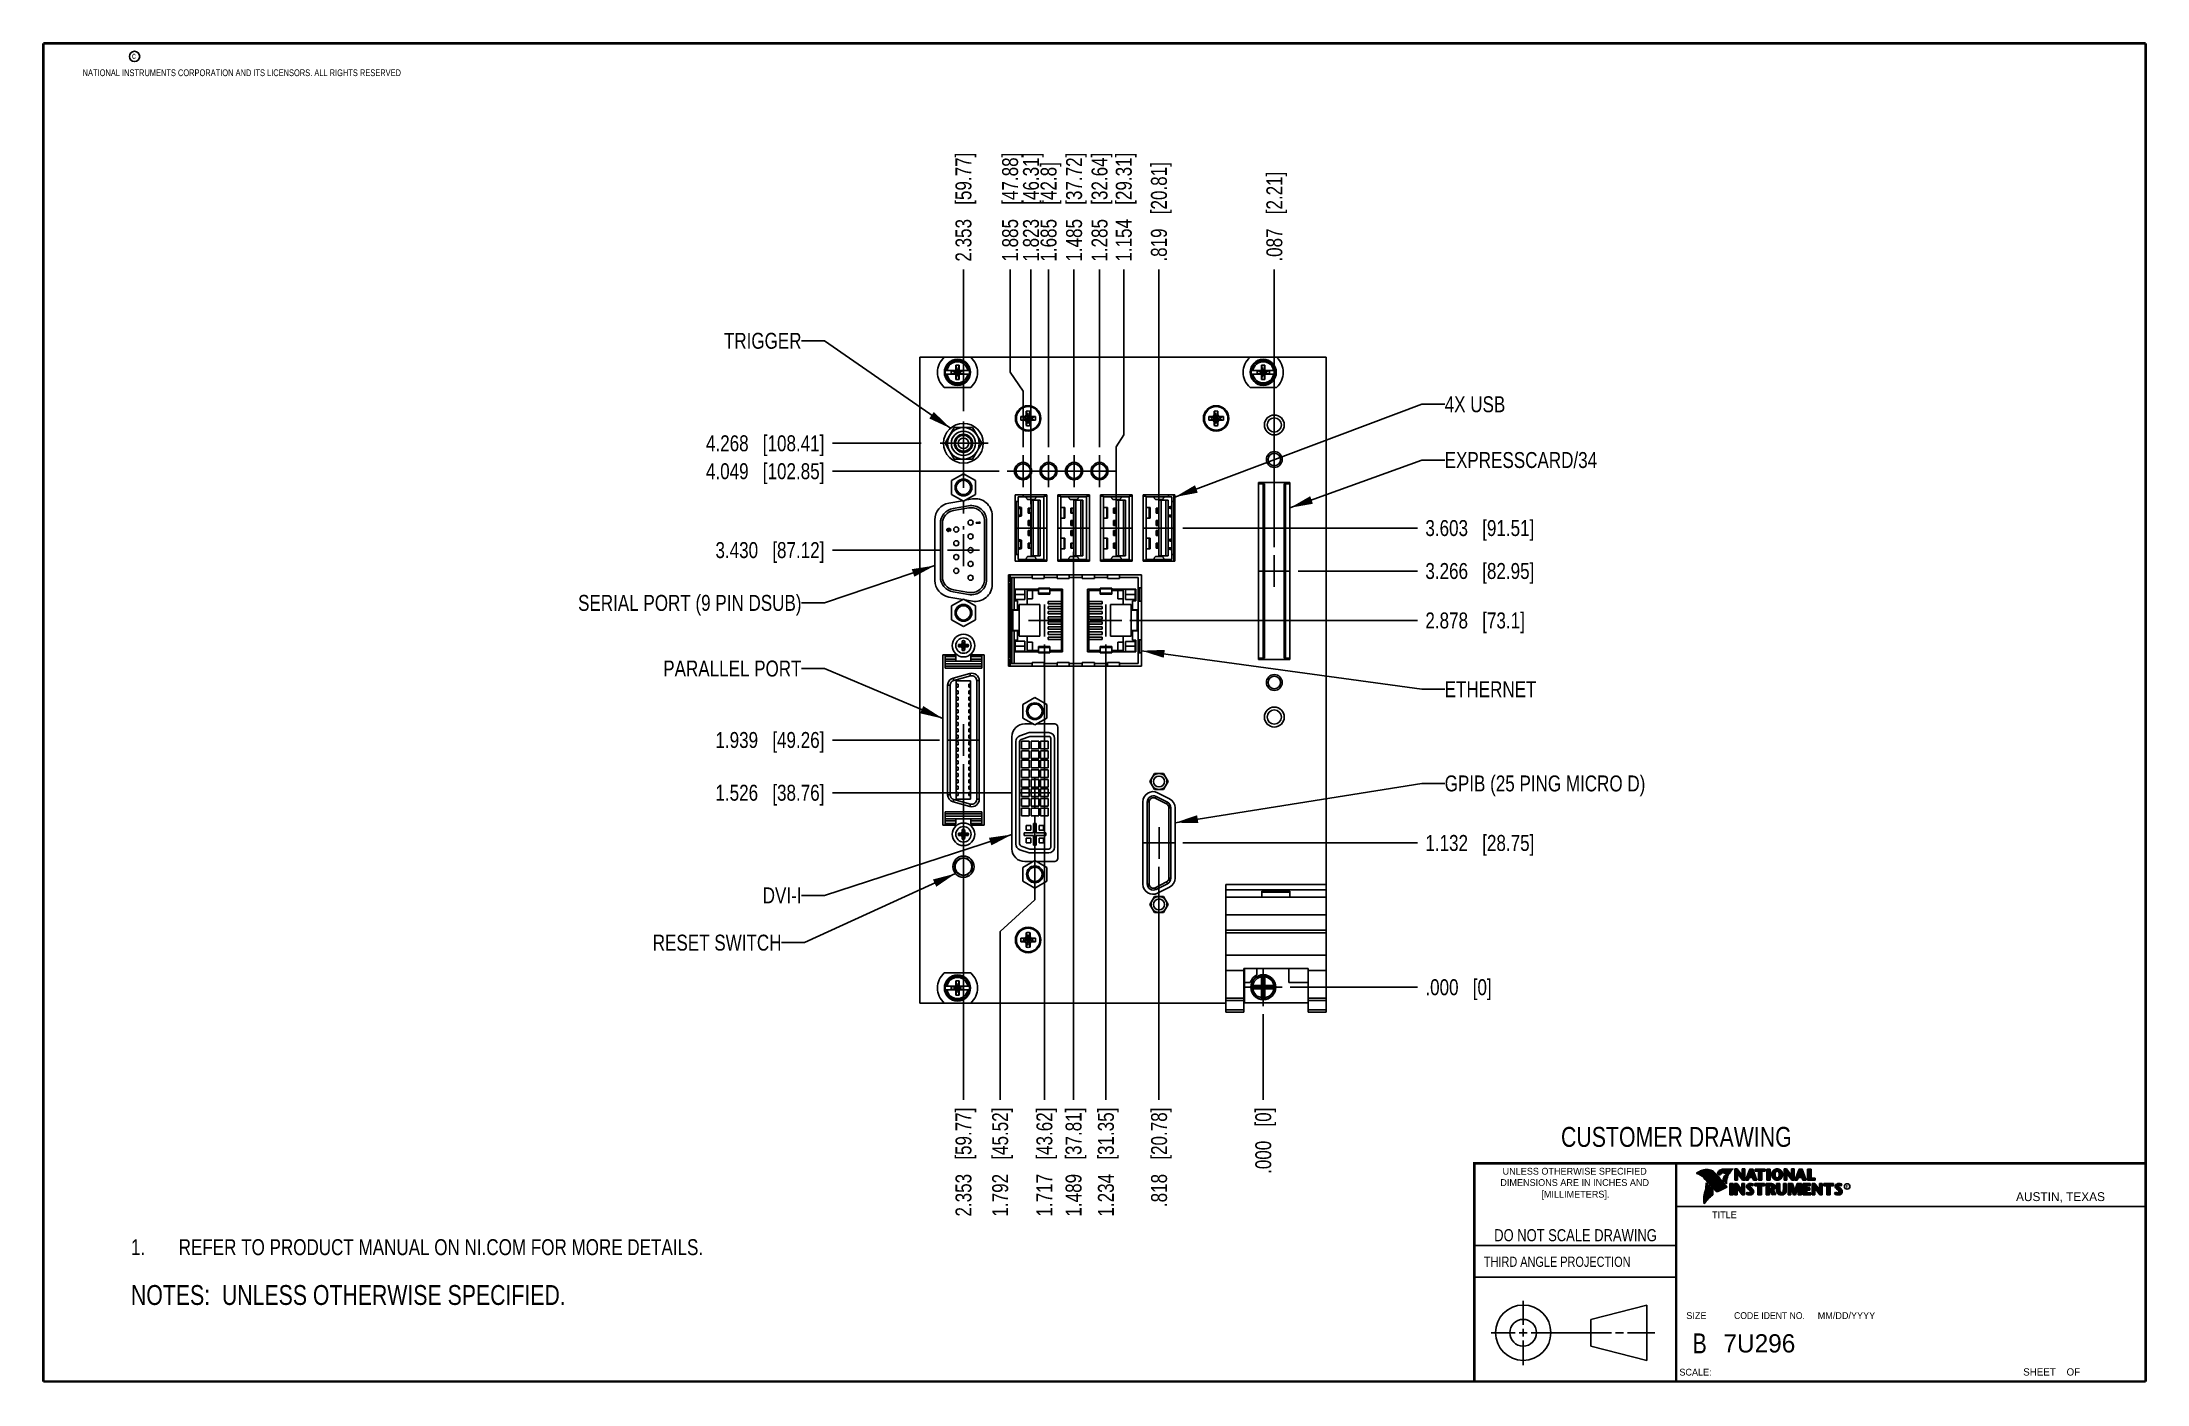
# Model space of a CAD drawing. Header units: inches. Extents: x 0.2 to 16.8, y 0.2 to 10.8.
import ezdxf

# ---------------------------------------------------------------- set-up
doc = ezdxf.new("R2010")
doc.units = ezdxf.units.IN
doc.header["$LTSCALE"] = 0.935
doc.header["$MEASUREMENT"] = 0
doc.linetypes.add('CENTER', pattern=[0.6, 0.375, -0.075, 0.075, -0.075])
doc.linetypes.add('PHANTOM', pattern=[0.8, 0.45, -0.05, 0.1, -0.05, 0.1, -0.05])
doc.layers.get('0').update_dxf_attribs({"linetype": 'CONTINUOUS'})
for name, color, linetype in [('02___PRT_ALL_AXES', 7, 'CONTINUOUS'), ('DATUMCURVES', 7, 'CONTINUOUS'), ('DEFAULT_1', 7, 'CENTER'), ('DETAIL', 7, 'CONTINUOUS'), ('DIMENSIONS', 7, 'CONTINUOUS')]:
    doc.layers.add(name, color=color, linetype=linetype)
doc.styles.get("Standard").update_dxf_attribs({"font": 'txt', "width": 0.8})
doc.styles.add('TEXTSTYLE_2', font='txt')
doc.styles.add('TEXTSTYLE_3', font='txt', dxfattribs={"width": 0.95})
doc.dimstyles.new('DIMSTYLE_1', dxfattribs={"dimtxt": 0.125, "dimasz": 0.18, "dimexe": 0.125, "dimexo": 0.0625, "dimgap": 0.09, "dimtad": 0, "dimtih": 1, "dimtoh": 1, "dimdec": 3, "dimzin": 4, "dimdsep": 46, "dimtxsty": 'STANDARD', "dimblk": '_FILLED', "dimblk1": '_FILLED', "dimblk2": '_FILLED', "dimcen": 0.09, "dimadec": 0, "dimazin": 0, "dimtp": 0.01, "dimtm": 0.01, "dimtfac": 1, "dimtdec": 3, "dimtofl": 0, "dimtmove": 0, "dimatfit": 3, "dimldrblk": '_FILLED', "dimfxl": 1, "dimtolj": 1, "dimtzin": 4, "dimarcsym": 0})
doc.dimstyles.get("Standard").update_dxf_attribs({"dimtxt": 0.125, "dimasz": 0.18, "dimexe": 0.125, "dimexo": 0.0625, "dimgap": 0.09, "dimtad": 0, "dimtih": 1, "dimtoh": 1, "dimdec": 3, "dimzin": 4, "dimdsep": 46, "dimtxsty": 'STANDARD', "dimblk": '_FILLED', "dimblk1": '_FILLED', "dimblk2": '_FILLED', "dimcen": 0.09, "dimadec": 0, "dimazin": 0, "dimtol": 1, "dimtp": 0.01, "dimtm": 0.01, "dimtfac": 1, "dimtdec": 3, "dimtofl": 0, "dimtmove": 0, "dimatfit": 3, "dimldrblk": '_FILLED', "dimfxl": 1, "dimtolj": 1, "dimtzin": 4, "dimarcsym": 0})

msp = doc.modelspace()

# ---------------------------------------------------------------- texts
at = {"color": 2, "linetype": 'CONTINUOUS', "attachment_point": 1, "line_spacing_factor": 0.9}
for s, insert, char_height, width in [('c', (0.946, 10.6893), 0.053, 0.0424), ('NATIONAL INSTRUMENTS CORPORATION AND ITS LICENSORS. ALL RIGHTS RESERVED', (0.5583, 10.5546), 0.053, 3.0104), ('THIRD ANGLE PROJECTION', (11.5564, 1.2384), 0.08, 1.408)]:
    msp.add_mtext(s, dxfattribs=dict(at, insert=insert, char_height=char_height, width=width))
at = {"color": 7, "linetype": 'CONTINUOUS', "attachment_point": 2, "line_spacing_factor": 0.9}
for s, insert, char_height, width in [('CUSTOMER DRAWING', (13.0668, 2.2564), 0.15625, 2), ('DO NOT SCALE DRAWING', (12.2754, 1.4542), 0.095, 1.52), ('B', (13.2497, 0.6361), 0.1562, 0.125)]:
    msp.add_mtext(s, dxfattribs=dict(at, insert=insert, char_height=char_height, width=width))
at = {"color": 2, "linetype": 'CONTINUOUS', "line_spacing_factor": 0.9}
for s, insert, char_height, width, attachment_point, style in [('DIMENSIONS ARE IN INCHES AND', (12.2688, 1.8465), 0.053254, 1.491112, 2, 'TEXTSTYLE_2'), ('UNLESS OTHERWISE SPECIFIED', (12.2688, 1.9352), 0.053254, 1.384604, 2, 'TEXTSTYLE_2'), ('[MILLIMETERS].', (12.2746, 1.7548), 0.053254, 0.745556, 2, 'TEXTSTYLE_2'), ('R', (14.3971, 1.8), 0.0217, 0.021738, 1, 'TEXTSTYLE_2'), ('AUSTIN, TEXAS', (15.7327, 1.7441), 0.069617, 0.905021, 1, 'TEXTSTYLE_2'), ('TITLE', (13.3474, 1.593), 0.05325, 0.26627, 1, 'TEXTSTYLE_2'), ('SIZE', (13.1451, 0.8027), 0.05325, 0.213016, 1, 'TEXTSTYLE_2'), ('CODE IDENT NO.', (13.7978, 0.8027), 0.053254, 0.708278, 2, 'TEXTSTYLE_3'), ('MM/DD/YYYY', (14.1765, 0.8027), 0.05325, 0.53254, 1, 'TEXTSTYLE_2'), ('SCALE:', (13.0904, 0.3585), 0.05325, 0.319524, 1, 'TEXTSTYLE_2'), ('SHEET    OF', (15.7892, 0.3625), 0.057262, 0.629882, 1, 'TEXTSTYLE_2')]:
    msp.add_mtext(s, dxfattribs=dict(at, insert=insert, char_height=char_height, width=width, attachment_point=attachment_point, style=style))
at = {"color": 7, "linetype": 'CONTINUOUS', "insert": (13.4363, 0.6298), "char_height": 0.14316, "width": 0.715775, "attachment_point": 1, "line_spacing_factor": 0.9, "style": 'TEXTSTYLE_2'}
msp.add_mtext('7U296', dxfattribs=at)
at = {"layer": 'DETAIL', "color": 2, "linetype": 'CONTINUOUS', "char_height": 0.125, "line_spacing_factor": 0.9}
for s, insert, width, attachment_point in [('TRIGGER', (6.2004, 8.4873), 0.7, 3), ('4X USB', (11.2484, 7.9893), 0.6, 1), ('EXPRESSCARD/34', (11.2484, 7.5518), 1.4, 1), ('SERIAL PORT (9 PIN DSUB)', (6.2004, 6.4307), 2.4, 3), ('PARALLEL PORT', (6.2004, 5.9157), 1.3, 3), ('ETHERNET', (11.2484, 5.7531), 0.8, 1), ('GPIB (25 PING MICRO D)', (11.2484, 5.014), 2.2, 1), ('DVI-I', (6.2004, 4.1358), 0.5, 3), ('RESET SWITCH', (6.0433, 3.7649), 1.2, 3)]:
    msp.add_mtext(s, dxfattribs=dict(at, insert=insert, width=width, attachment_point=attachment_point))

# ---------------------------------------------------------------- blocks, each defined once
blk = doc.blocks.new('SYMBOL_16_BL0', base_point=(3.675, 1.312))
at = {"color": 2, "linetype": 'CONTINUOUS', "width": 0.8}
for s, p in [('1.', (0.938, 1.25)), ('REFER TO PRODUCT MANUAL ON NI.COM FOR MORE DETAILS.', (1.312, 1.25))]:
    blk.add_text(s, height=0.125, dxfattribs=at).set_placement(p)
blk = doc.blocks.new('*D0')
at = {"layer": 'DIMENSIONS', "color": 2, "linetype": 'CONTINUOUS'}
blk.add_line((9.194, 4.485), (11.035, 4.485), dxfattribs=at)
at = {"layer": 'DIMENSIONS', "color": 2, "linetype": 'CONTINUOUS', "insert": (11.097, 4.547), "char_height": 0.125, "width": 1.325, "attachment_point": 1, "line_spacing_factor": 0.9}
blk.add_mtext('1.132{\\Ftxt.shx;\\W1.000000;\\H0.125000; }[28.75]', dxfattribs=at)
blk = doc.blocks.new('_FILLED')
at = {"color": 0, "linetype": 'BYBLOCK'}
blk.add_solid([(0, 0), (-1, 0.174), (-1, -0.174)], dxfattribs=at)
blk = doc.blocks.new('*D1')
at = {"layer": 'DIMENSIONS', "color": 2, "linetype": 'CONTINUOUS'}
blk.add_line((10.036, 3.353), (11.035, 3.353), dxfattribs=at)
at = {"layer": 'DIMENSIONS', "color": 2, "linetype": 'CONTINUOUS', "insert": (11.097, 3.415), "char_height": 0.125, "width": 0.825, "attachment_point": 1, "line_spacing_factor": 0.9}
blk.add_mtext('.000{\\Ftxt.shx;\\W1.000000;\\H0.125000; }[0]', dxfattribs=at)
blk = doc.blocks.new('*D2')
at = {"layer": 'DIMENSIONS', "color": 2, "linetype": 'CONTINUOUS'}
blk.add_line((10.099, 6.618), (11.035, 6.618), dxfattribs=at)
at = {"layer": 'DIMENSIONS', "color": 2, "linetype": 'CONTINUOUS', "insert": (11.097, 6.681), "char_height": 0.125, "width": 1.325, "attachment_point": 1, "line_spacing_factor": 0.9}
blk.add_mtext('3.266{\\Ftxt.shx;\\W1.000000;\\H0.125000; }[82.95]', dxfattribs=at)
blk = doc.blocks.new('*D3')
at = {"layer": 'DIMENSIONS', "color": 2, "linetype": 'CONTINUOUS'}
blk.add_line((9.193, 6.955), (11.035, 6.955), dxfattribs=at)
at = {"layer": 'DIMENSIONS', "color": 2, "linetype": 'CONTINUOUS', "insert": (11.097, 7.018), "char_height": 0.125, "width": 1.325, "attachment_point": 1, "line_spacing_factor": 0.9}
blk.add_mtext('3.603{\\Ftxt.shx;\\W1.000000;\\H0.125000; }[91.51]', dxfattribs=at)
blk = doc.blocks.new('*D4')
at = {"layer": 'DIMENSIONS', "color": 2, "linetype": 'CONTINUOUS'}
blk.add_line((8.777, 6.23), (11.035, 6.23), dxfattribs=at)
at = {"layer": 'DIMENSIONS', "color": 2, "linetype": 'CONTINUOUS', "insert": (11.097, 6.293), "char_height": 0.125, "width": 1.225, "attachment_point": 1, "line_spacing_factor": 0.9}
blk.add_mtext('2.878{\\Ftxt.shx;\\W1.000000;\\H0.125000; }[73.1]', dxfattribs=at)
blk = doc.blocks.new('*D5')
at = {"layer": 'DIMENSIONS', "color": 2, "linetype": 'CONTINUOUS'}
blk.add_line((7.845, 4.879), (6.443, 4.879), dxfattribs=at)
at = {"layer": 'DIMENSIONS', "color": 2, "linetype": 'CONTINUOUS', "insert": (6.38, 4.941), "char_height": 0.125, "width": 1.325, "attachment_point": 3, "line_spacing_factor": 0.9}
blk.add_mtext('1.526{\\Ftxt.shx;\\W1.000000;\\H0.125000; }[38.76]', dxfattribs=at)
blk = doc.blocks.new('*D6')
at = {"layer": 'DIMENSIONS', "color": 2, "linetype": 'CONTINUOUS'}
blk.add_line((7.284, 5.292), (6.443, 5.292), dxfattribs=at)
at = {"layer": 'DIMENSIONS', "color": 2, "linetype": 'CONTINUOUS', "insert": (6.38, 5.355), "char_height": 0.125, "width": 1.325, "attachment_point": 3, "line_spacing_factor": 0.9}
blk.add_mtext('1.939{\\Ftxt.shx;\\W1.000000;\\H0.125000; }[49.26]', dxfattribs=at)
blk = doc.blocks.new('*D7')
at = {"layer": 'DIMENSIONS', "color": 2, "linetype": 'CONTINUOUS'}
blk.add_line((7.284, 6.783), (6.443, 6.783), dxfattribs=at)
at = {"layer": 'DIMENSIONS', "color": 2, "linetype": 'CONTINUOUS', "insert": (6.38, 6.845), "char_height": 0.125, "width": 1.325, "attachment_point": 3, "line_spacing_factor": 0.9}
blk.add_mtext('3.430{\\Ftxt.shx;\\W1.000000;\\H0.125000; }[87.12]', dxfattribs=at)
blk = doc.blocks.new('*D8')
at = {"layer": 'DIMENSIONS', "color": 2, "linetype": 'CONTINUOUS'}
blk.add_line((7.14, 7.621), (6.443, 7.621), dxfattribs=at)
at = {"layer": 'DIMENSIONS', "color": 2, "linetype": 'CONTINUOUS', "insert": (6.38, 7.683), "char_height": 0.125, "width": 1.425, "attachment_point": 3, "line_spacing_factor": 0.9}
blk.add_mtext('4.268{\\Ftxt.shx;\\W1.000000;\\H0.125000; }[108.41]', dxfattribs=at)
blk = doc.blocks.new('*D9')
at = {"layer": 'DIMENSIONS', "color": 2, "linetype": 'CONTINUOUS'}
blk.add_line((9.006, 4.297), (9.006, 2.47), dxfattribs=at)
at = {"layer": 'DIMENSIONS', "color": 2, "linetype": 'CONTINUOUS', "insert": (8.944, 2.408), "char_height": 0.125, "width": 1.225, "attachment_point": 3, "rotation": 90, "line_spacing_factor": 0.9}
blk.add_mtext('.818{\\Ftxt.shx;\\W1.000000;\\H0.125000; }[20.78]', dxfattribs=at)
blk = doc.blocks.new('*D10')
at = {"layer": 'DIMENSIONS', "color": 2, "linetype": 'CONTINUOUS'}
blk.add_line((9.824, 3.141), (9.824, 2.47), dxfattribs=at)
at = {"layer": 'DIMENSIONS', "color": 2, "linetype": 'CONTINUOUS', "insert": (9.762, 2.408), "char_height": 0.125, "width": 0.825, "attachment_point": 3, "rotation": 90, "line_spacing_factor": 0.9}
blk.add_mtext('.000{\\Ftxt.shx;\\W1.000000;\\H0.125000; }[0]', dxfattribs=at)
blk = doc.blocks.new('*D11')
at = {"layer": 'DIMENSIONS', "color": 2, "linetype": 'CONTINUOUS'}
for p, q in [((8.032, 4.691), (8.032, 4.037)), ((8.032, 4.037), (7.76, 3.789)), ((7.76, 3.789), (7.76, 2.47))]:
    blk.add_line(p, q, dxfattribs=at)
at = {"layer": 'DIMENSIONS', "color": 2, "linetype": 'CONTINUOUS', "insert": (7.697, 2.408), "char_height": 0.125, "width": 1.325, "attachment_point": 3, "rotation": 90, "line_spacing_factor": 0.9}
blk.add_mtext('1.792{\\Ftxt.shx;\\W1.000000;\\H0.125000; }[45.52]', dxfattribs=at)
blk = doc.blocks.new('*D12')
at = {"layer": 'DIMENSIONS', "color": 2, "linetype": 'CONTINUOUS'}
blk.add_line((7.471, 5.104), (7.471, 2.47), dxfattribs=at)
at = {"layer": 'DIMENSIONS', "color": 2, "linetype": 'CONTINUOUS', "insert": (7.409, 2.408), "char_height": 0.125, "width": 1.325, "attachment_point": 3, "rotation": 90, "line_spacing_factor": 0.9}
blk.add_mtext('2.353{\\Ftxt.shx;\\W1.000000;\\H0.125000; }[59.77]', dxfattribs=at)
blk = doc.blocks.new('*D13')
at = {"layer": 'DIMENSIONS', "color": 2, "linetype": 'CONTINUOUS'}
blk.add_line((8.107, 6.043), (8.107, 2.47), dxfattribs=at)
at = {"layer": 'DIMENSIONS', "color": 2, "linetype": 'CONTINUOUS', "insert": (8.044, 2.408), "char_height": 0.125, "width": 1.325, "attachment_point": 3, "rotation": 90, "line_spacing_factor": 0.9}
blk.add_mtext('1.717{\\Ftxt.shx;\\W1.000000;\\H0.125000; }[43.62]', dxfattribs=at)
blk = doc.blocks.new('*D14')
at = {"layer": 'DIMENSIONS', "color": 2, "linetype": 'CONTINUOUS'}
blk.add_line((8.59, 6.043), (8.59, 2.47), dxfattribs=at)
at = {"layer": 'DIMENSIONS', "color": 2, "linetype": 'CONTINUOUS', "insert": (8.527, 2.408), "char_height": 0.125, "width": 1.325, "attachment_point": 3, "rotation": 90, "line_spacing_factor": 0.9}
blk.add_mtext('1.234{\\Ftxt.shx;\\W1.000000;\\H0.125000; }[31.35]', dxfattribs=at)
blk = doc.blocks.new('*D15')
at = {"layer": 'DIMENSIONS', "color": 2, "linetype": 'CONTINUOUS'}
blk.add_line((9.911, 6.806), (9.911, 8.984), dxfattribs=at)
at = {"layer": 'DIMENSIONS', "color": 2, "linetype": 'CONTINUOUS', "insert": (9.849, 9.046), "char_height": 0.125, "width": 1.125, "attachment_point": 1, "rotation": 90, "line_spacing_factor": 0.9}
blk.add_mtext('.087{\\Ftxt.shx;\\W1.000000;\\H0.125000; }[2.21]', dxfattribs=at)
blk = doc.blocks.new('*D16')
at = {"layer": 'DIMENSIONS', "color": 2, "linetype": 'CONTINUOUS'}
blk.add_line((9.005, 7.143), (9.005, 8.984), dxfattribs=at)
at = {"layer": 'DIMENSIONS', "color": 2, "linetype": 'CONTINUOUS', "insert": (8.943, 9.046), "char_height": 0.125, "width": 1.225, "attachment_point": 1, "rotation": 90, "line_spacing_factor": 0.9}
blk.add_mtext('.819{\\Ftxt.shx;\\W1.000000;\\H0.125000; }[20.81]', dxfattribs=at)
blk = doc.blocks.new('*D17')
at = {"layer": 'DIMENSIONS', "color": 2, "linetype": 'CONTINUOUS'}
for p, q in [((8.73, 7.687), (8.73, 8.984)), ((8.67, 7.593), (8.73, 7.687)), ((8.67, 7.143), (8.67, 7.593))]:
    blk.add_line(p, q, dxfattribs=at)
at = {"layer": 'DIMENSIONS', "color": 2, "linetype": 'CONTINUOUS', "insert": (8.667, 9.046), "char_height": 0.125, "width": 1.325, "attachment_point": 1, "rotation": 90, "line_spacing_factor": 0.9}
blk.add_mtext('1.154{\\Ftxt.shx;\\W1.000000;\\H0.125000; }[29.31]', dxfattribs=at)
blk = doc.blocks.new('*D18')
at = {"layer": 'DIMENSIONS', "color": 2, "linetype": 'CONTINUOUS'}
blk.add_line((8.001, 7.143), (8.001, 8.984), dxfattribs=at)
at = {"layer": 'DIMENSIONS', "color": 2, "linetype": 'CONTINUOUS', "insert": (7.939, 9.046), "char_height": 0.125, "width": 1.325, "attachment_point": 1, "rotation": 90, "line_spacing_factor": 0.9}
blk.add_mtext('1.823{\\Ftxt.shx;\\W1.000000;\\H0.125000; }[46.31]', dxfattribs=at)
blk = doc.blocks.new('*D19')
at = {"layer": 'DIMENSIONS', "color": 2, "linetype": 'CONTINUOUS'}
blk.add_line((8.539, 7.589), (8.539, 8.984), dxfattribs=at)
at = {"layer": 'DIMENSIONS', "color": 2, "linetype": 'CONTINUOUS', "insert": (8.477, 9.046), "char_height": 0.125, "width": 1.325, "attachment_point": 1, "rotation": 90, "line_spacing_factor": 0.9}
blk.add_mtext('1.285{\\Ftxt.shx;\\W1.000000;\\H0.125000; }[32.64]', dxfattribs=at)
blk = doc.blocks.new('*D20')
at = {"layer": 'DIMENSIONS', "color": 2, "linetype": 'CONTINUOUS'}
blk.add_line((8.339, 7.589), (8.339, 8.984), dxfattribs=at)
at = {"layer": 'DIMENSIONS', "color": 2, "linetype": 'CONTINUOUS', "insert": (8.277, 9.046), "char_height": 0.125, "width": 1.325, "attachment_point": 1, "rotation": 90, "line_spacing_factor": 0.9}
blk.add_mtext('1.485{\\Ftxt.shx;\\W1.000000;\\H0.125000; }[37.72]', dxfattribs=at)
blk = doc.blocks.new('*D21')
at = {"layer": 'DIMENSIONS', "color": 2, "linetype": 'CONTINUOUS'}
blk.add_line((8.139, 7.589), (8.139, 8.984), dxfattribs=at)
at = {"layer": 'DIMENSIONS', "color": 2, "linetype": 'CONTINUOUS', "insert": (8.077, 9.046), "char_height": 0.125, "width": 1.225, "attachment_point": 1, "rotation": 90, "line_spacing_factor": 0.9}
blk.add_mtext('1.685{\\Ftxt.shx;\\W1.000000;\\H0.125000; }[42.8]', dxfattribs=at)
blk = doc.blocks.new('*D22')
at = {"layer": 'DIMENSIONS', "color": 2, "linetype": 'CONTINUOUS'}
for p, q in [((7.838, 8.179), (7.838, 8.984)), ((7.939, 8.03), (7.838, 8.179)), ((7.939, 7.589), (7.939, 8.03))]:
    blk.add_line(p, q, dxfattribs=at)
at = {"layer": 'DIMENSIONS', "color": 2, "linetype": 'CONTINUOUS', "insert": (7.775, 9.046), "char_height": 0.125, "width": 1.325, "attachment_point": 1, "rotation": 90, "line_spacing_factor": 0.9}
blk.add_mtext('1.885{\\Ftxt.shx;\\W1.000000;\\H0.125000; }[47.88]', dxfattribs=at)
blk = doc.blocks.new('*D23')
at = {"layer": 'DIMENSIONS', "color": 2, "linetype": 'CONTINUOUS'}
blk.add_line((7.471, 7.872), (7.471, 8.984), dxfattribs=at)
at = {"layer": 'DIMENSIONS', "color": 2, "linetype": 'CONTINUOUS', "insert": (7.409, 9.046), "char_height": 0.125, "width": 1.325, "attachment_point": 1, "rotation": 90, "line_spacing_factor": 0.9}
blk.add_mtext('2.353{\\Ftxt.shx;\\W1.000000;\\H0.125000; }[59.77]', dxfattribs=at)
blk = doc.blocks.new('*D24')
at = {"layer": 'DIMENSIONS', "color": 2, "linetype": 'CONTINUOUS'}
blk.add_line((8.336, 6.768), (8.336, 2.47), dxfattribs=at)
at = {"layer": 'DIMENSIONS', "color": 2, "linetype": 'CONTINUOUS', "insert": (8.273, 2.408), "char_height": 0.125, "width": 1.325, "attachment_point": 3, "rotation": 90, "line_spacing_factor": 0.9}
blk.add_mtext('1.489{\\Ftxt.shx;\\W1.000000;\\H0.125000; }[37.81]', dxfattribs=at)
blk = doc.blocks.new('*D25')
at = {"layer": 'DIMENSIONS', "color": 2, "linetype": 'CONTINUOUS'}
blk.add_line((7.752, 7.402), (6.443, 7.402), dxfattribs=at)
at = {"layer": 'DIMENSIONS', "color": 2, "linetype": 'CONTINUOUS', "insert": (6.38, 7.464), "char_height": 0.125, "width": 1.425, "attachment_point": 3, "line_spacing_factor": 0.9}
blk.add_mtext('4.049{\\Ftxt.shx;\\W1.000000;\\H0.125000; }[102.85]', dxfattribs=at)
blk = doc.blocks.new('SYMBOL_4_BL1', base_point=(3.1215, 0.9375))
at = {"layer": 'DETAIL', "color": 2, "linetype": 'CONTINUOUS', "width": 0.8}
blk.add_text('NOTES:  UNLESS OTHERWISE SPECIFIED.', height=0.156, dxfattribs=at).set_placement((0.9375, 0.8595))
blk = doc.blocks.new('SYMBOL_16_BL2', base_point=(3.675, 1.312))
at = {"layer": 'DETAIL', "color": 2, "linetype": 'CONTINUOUS', "width": 0.8}
for s, p in [('1.', (0.938, 1.25)), ('REFER TO PRODUCT MANUAL ON NI.COM FOR MORE DETAILS.', (1.312, 1.25))]:
    blk.add_text(s, height=0.125, dxfattribs=at).set_placement(p)

# ---------------------------------------------------------------- dimensions: what is measured, and where the dimension line sits
at = {"layer": 'DIMENSIONS', "color": 2, "linetype": 'CONTINUOUS'}
for feature_location, offset, dtype, origin, picture, middle in [((7.4714, 7.8716), (0, 1.1119), 1, (9.8244, 7.8899), '*D23', (7.4714, 9.7085)), ((7.9393901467, 7.5893676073), (-0.1017832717, 1.3941490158), 0, (9.8243901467, 7.5268676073), '*D22', (7.837606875, 9.7085166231)), ((8.0012, 7.1429), (0, 1.8406), 1, (9.8244, 7.0804), '*D18', (8.0012, 9.7085)), ((8.1394, 7.5894), (0, 1.3941), 1, (9.8244, 7.5269), '*D21', (8.1394, 9.6585)), ((8.3394, 7.5894), (0, 1.3941), 1, (9.8244, 7.5269), '*D20', (8.3394, 9.7085)), ((8.5394, 7.5894), (0, 1.3941), 1, (9.8244, 7.5269), '*D19', (8.5394, 9.7085)), ((8.6704925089, 7.1428705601), (0.0590727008, 1.840646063), 0, (9.8243901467, 7.0803705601), '*D17', (8.7295652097, 9.7085166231)), ((9.0051, 7.1429), (0, 1.8406), 1, (9.8244, 7.0804), '*D16', (9.0051, 9.6585)), ((9.9114, 6.806), (0, 2.1776), 1, (9.8244, 6.7435), '*D15', (9.9114, 9.6085)), ((7.1396, 7.6205), (-0.6967, 0), 0, (7.2021, 3.3526), '*D8', (5.6679, 7.6205)), ((7.7519, 7.4019), (-1.309, 0), 0, (7.8144, 3.3526), '*D25', (5.6679, 7.4019)), ((9.1926, 6.9554), (1.8421, 0), 0, (9.1301, 3.3526), '*D3', (11.7597, 6.9554)), ((7.2838, 6.7825), (-0.8409, 0), 0, (7.3463, 3.3526), '*D7', (5.7179, 6.7825)), ((8.3358, 6.7679), (0, -4.2978), 1, (9.8244, 6.8304), '*D24', (8.3358, 1.7451)), ((10.099, 6.6184), (0.9357, 0), 0, (10.0365, 3.3526), '*D2', (11.7597, 6.6184)), ((8.7775, 6.2304), (2.2572, 0), 0, (8.715, 3.3526), '*D4', (11.7097, 6.2304)), ((8.10691, 6.04294), (0, -3.57283), 1, (9.82439, 6.10544), '*D13', (8.10691, 1.74511)), ((8.59, 6.0429), (0, -3.5728), 1, (9.8244, 6.1054), '*D14', (8.59, 1.7451)), ((7.2838, 5.292), (-0.8409, 0), 0, (7.3463, 3.3526), '*D6', (5.7179, 5.292)), ((7.4714, 5.1044), (0, -2.6343), 1, (9.8244, 5.1669), '*D12', (7.4714, 1.7451)), ((7.8448, 4.8785), (-1.4019, 0), 0, (7.9073, 3.3526), '*D5', (5.7179, 4.8785)), ((8.0323901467, 4.6909166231), (-0.2728897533, -2.22081), 0, (9.8243901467, 4.7534166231), '*D11', (7.7595003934, 1.7451066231)), ((9.194, 4.4845), (1.8407, 0), 0, (9.9739, 3.3526), '*D0', (11.7597, 4.4845)), ((9.0064, 4.2969), (0, -1.8268), 1, (9.8244, 3.2031), '*D9', (9.0064, 1.7951)), ((10.0363980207, 3.3526066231), (0.9982951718, 0), 0, (9.9738980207, 3.3526066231), '*D1', (11.5096931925, 3.3526066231)), ((9.8243901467, 3.1405987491), (0, -0.670492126), 1, (9.8243901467, 3.2030987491), '*D10', (9.8243901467, 1.9951066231))]:
    dim = msp.add_ordinate_dim(feature_location=feature_location, offset=offset, dtype=dtype, origin=origin, dimstyle='DIMSTYLE_1', override={"dimtad": 1, "dimtih": 0, "dimtoh": 0}, dxfattribs=at)
    dim.commit()
    dim.dimension.update_dxf_attribs({"geometry": picture, "text_midpoint": middle})

# ---------------------------------------------------------------- linework, layer by layer
at = {"color": 7, "linetype": 'CONTINUOUS'}
for p, q in [((7.1304, 8.2955), (7.1304, 3.2285)), ((7.3206, 8.2955), (7.1304, 8.2955)), ((7.3206, 8.296), (7.5281, 8.296)), ((9.7206, 8.2955), (7.5281, 8.2955)), ((9.7206, 8.296), (9.9281, 8.296)), ((10.3184, 8.2955), (9.9281, 8.2955)), ((10.3184, 3.1576), (10.3184, 8.2955)), ((7.3297, 8.1913), (7.4127, 8.1913)), ((7.3297, 8.1637), (7.4127, 8.1637)), ((7.3759, 8.1658), (7.3759, 8.1892)), ((7.3759, 8.1892), (7.4729, 8.1658)), ((7.4127, 8.1892), (7.3759, 8.1892)), ((7.3759, 8.1658), (7.4729, 8.1892)), ((7.3759, 8.1658), (7.4127, 8.1658)), ((7.4106, 8.1204), (7.4382, 8.2346)), ((7.4106, 8.1913), (7.4106, 8.2346)), ((7.4382, 8.1204), (7.4106, 8.2346)), ((7.4106, 8.2346), (7.4382, 8.2346)), ((7.4106, 8.1204), (7.4106, 8.1637)), ((7.4382, 8.1204), (7.4106, 8.1204)), ((7.4127, 8.1913), (7.4127, 8.1892)), ((7.4127, 8.1658), (7.4361, 8.1892)), ((7.4361, 8.1658), (7.4127, 8.1892)), ((7.4127, 8.1637), (7.4127, 8.1658)), ((7.4361, 8.1913), (7.4361, 8.1892)), ((7.4361, 8.1913), (7.519, 8.1913)), ((7.4729, 8.1892), (7.4361, 8.1892)), ((7.4361, 8.1637), (7.4361, 8.1658)), ((7.4361, 8.1658), (7.4729, 8.1658)), ((7.4361, 8.1637), (7.519, 8.1637)), ((7.4382, 8.2346), (7.4382, 8.1913)), ((7.4382, 8.1637), (7.4382, 8.1204)), ((7.4729, 8.1658), (7.4729, 8.1892)), ((9.7297, 8.1913), (9.8127, 8.1913)), ((9.7297, 8.1637), (9.8127, 8.1637)), ((9.7759, 8.1658), (9.7759, 8.1892)), ((9.7759, 8.1658), (9.8729, 8.1892)), ((9.8127, 8.1892), (9.7759, 8.1892)), ((9.7759, 8.1892), (9.8729, 8.1658)), ((9.7759, 8.1658), (9.8127, 8.1658)), ((9.8106, 8.1204), (9.8382, 8.2346)), ((9.8106, 8.1913), (9.8106, 8.2346)), ((9.8382, 8.1204), (9.8106, 8.2346)), ((9.8106, 8.2346), (9.8382, 8.2346)), ((9.8106, 8.1204), (9.8106, 8.1637)), ((9.8382, 8.1204), (9.8106, 8.1204)), ((9.8127, 8.1913), (9.8127, 8.1892)), ((9.8127, 8.1658), (9.8361, 8.1892)), ((9.8361, 8.1658), (9.8127, 8.1892)), ((9.8127, 8.1637), (9.8127, 8.1658)), ((9.8361, 8.1913), (9.8361, 8.1892)), ((9.8361, 8.1913), (9.919, 8.1913)), ((9.8729, 8.1892), (9.8361, 8.1892)), ((9.8361, 8.1637), (9.8361, 8.1658)), ((9.8361, 8.1658), (9.8729, 8.1658)), ((9.8361, 8.1637), (9.919, 8.1637)), ((9.8382, 8.2346), (9.8382, 8.1913)), ((9.8382, 8.1637), (9.8382, 8.1204)), ((9.8729, 8.1658), (9.8729, 8.1892)), ((7.5281, 8.059), (7.3206, 8.059)), ((9.9281, 8.059), (9.7206, 8.059)), ((7.9226, 7.8304), (7.9449, 7.8231)), ((7.9517, 7.8304), (7.9226, 7.8304)), ((7.9226, 7.8013), (7.9449, 7.8085)), ((7.9226, 7.8013), (7.9517, 7.8013)), ((7.9449, 7.8231), (8.0135, 7.8085)), ((7.9449, 7.8085), (8.0135, 7.8231)), ((7.9463, 7.8231), (7.9449, 7.8231)), ((7.9449, 7.8085), (7.9463, 7.8085)), ((7.9626, 7.8325), (7.9463, 7.8231)), ((7.9517, 7.8304), (7.9463, 7.8231)), ((7.9463, 7.8231), (8.0121, 7.8085)), ((7.9463, 7.8085), (8.0121, 7.8231)), ((7.9517, 7.8013), (7.9463, 7.8085)), ((7.9463, 7.8085), (7.9626, 7.7992)), ((7.9599, 7.8351), (7.9517, 7.8304)), ((7.9517, 7.8013), (7.9599, 7.7965)), ((7.9646, 7.8433), (7.9599, 7.8351)), ((7.9599, 7.7965), (7.9985, 7.8351)), ((7.9985, 7.7965), (7.9599, 7.8351)), ((7.9599, 7.7965), (7.9646, 7.7883)), ((7.9719, 7.8487), (7.9626, 7.8325)), ((7.9626, 7.7992), (7.9719, 7.783)), ((7.9646, 7.8724), (7.9646, 7.8433)), ((7.9646, 7.8724), (7.9719, 7.8501)), ((7.9646, 7.8433), (7.9719, 7.8487)), ((7.9646, 7.7883), (7.9646, 7.7592)), ((7.9646, 7.7883), (7.9719, 7.783)), ((7.9646, 7.7592), (7.9719, 7.7815)), ((7.9719, 7.7815), (7.9865, 7.8501)), ((7.9719, 7.8501), (7.9719, 7.8487)), ((7.9865, 7.7815), (7.9719, 7.8501)), ((7.9719, 7.783), (7.9865, 7.8487)), ((7.9865, 7.783), (7.9719, 7.8487)), ((7.9719, 7.783), (7.9719, 7.7815)), ((7.9938, 7.8724), (7.9865, 7.8501)), ((7.9865, 7.8487), (7.9865, 7.8501)), ((7.9958, 7.8325), (7.9865, 7.8487)), ((7.9938, 7.8433), (7.9865, 7.8487)), ((7.9865, 7.783), (7.9958, 7.7992)), ((7.9938, 7.7883), (7.9865, 7.783)), ((7.9865, 7.7815), (7.9865, 7.783)), ((7.9938, 7.7592), (7.9865, 7.7815)), ((7.9938, 7.8433), (7.9938, 7.8724)), ((7.9985, 7.8351), (7.9938, 7.8433)), ((7.9938, 7.7883), (7.9985, 7.7965)), ((7.9938, 7.7592), (7.9938, 7.7883)), ((8.0121, 7.8231), (7.9958, 7.8325)), ((7.9958, 7.7992), (8.0121, 7.8085)), ((8.0067, 7.8304), (7.9985, 7.8351)), ((7.9985, 7.7965), (8.0067, 7.8013)), ((8.0067, 7.8304), (8.0121, 7.8231)), ((8.0358, 7.8304), (8.0067, 7.8304)), ((8.0067, 7.8013), (8.0121, 7.8085)), ((8.0067, 7.8013), (8.0358, 7.8013)), ((8.0135, 7.8231), (8.0121, 7.8231)), ((8.0121, 7.8085), (8.0135, 7.8085)), ((8.0358, 7.8304), (8.0135, 7.8231)), ((8.0358, 7.8013), (8.0135, 7.8085)), ((9.4271, 7.8304), (9.398, 7.8304)), ((9.398, 7.8304), (9.4203, 7.8231)), ((9.398, 7.8013), (9.4203, 7.8085)), ((9.398, 7.8013), (9.4271, 7.8013)), ((9.4203, 7.8085), (9.4889, 7.8231)), ((9.4218, 7.8231), (9.4203, 7.8231)), ((9.4203, 7.8231), (9.4889, 7.8085)), ((9.4203, 7.8085), (9.4218, 7.8085)), ((9.438, 7.8325), (9.4218, 7.8231)), ((9.4271, 7.8304), (9.4218, 7.8231)), ((9.4218, 7.8085), (9.4875, 7.8231)), ((9.4218, 7.8231), (9.4875, 7.8085)), ((9.4271, 7.8013), (9.4218, 7.8085)), ((9.4218, 7.8085), (9.438, 7.7992)), ((9.4353, 7.8351), (9.4271, 7.8304)), ((9.4271, 7.8013), (9.4353, 7.7965)), ((9.4401, 7.8433), (9.4353, 7.8351)), ((9.4353, 7.7965), (9.4739, 7.8351)), ((9.4739, 7.7965), (9.4353, 7.8351)), ((9.4353, 7.7965), (9.4401, 7.7883)), ((9.4473, 7.8487), (9.438, 7.8325)), ((9.438, 7.7992), (9.4473, 7.783)), ((9.4401, 7.8724), (9.4401, 7.8433)), ((9.4401, 7.8724), (9.4473, 7.8501)), ((9.4401, 7.8433), (9.4473, 7.8487)), ((9.4401, 7.7883), (9.4401, 7.7592)), ((9.4401, 7.7883), (9.4473, 7.783)), ((9.4401, 7.7592), (9.4473, 7.7815)), ((9.4473, 7.7815), (9.4619, 7.8501)), ((9.4473, 7.8501), (9.4473, 7.8487)), ((9.4619, 7.7815), (9.4473, 7.8501)), ((9.4473, 7.783), (9.4619, 7.8487)), ((9.4619, 7.783), (9.4473, 7.8487)), ((9.4473, 7.783), (9.4473, 7.7815)), ((9.4692, 7.8724), (9.4619, 7.8501)), ((9.4619, 7.8487), (9.4619, 7.8501)), ((9.4713, 7.8325), (9.4619, 7.8487)), ((9.4692, 7.8433), (9.4619, 7.8487)), ((9.4619, 7.783), (9.4713, 7.7992)), ((9.4692, 7.7883), (9.4619, 7.783)), ((9.4619, 7.7815), (9.4619, 7.783)), ((9.4692, 7.7592), (9.4619, 7.7815)), ((9.4692, 7.8433), (9.4692, 7.8724)), ((9.4739, 7.8351), (9.4692, 7.8433)), ((9.4692, 7.7883), (9.4739, 7.7965)), ((9.4692, 7.7592), (9.4692, 7.7883)), ((9.4875, 7.8231), (9.4713, 7.8325)), ((9.4713, 7.7992), (9.4875, 7.8085)), ((9.4821, 7.8304), (9.4739, 7.8351)), ((9.4739, 7.7965), (9.4821, 7.8013)), ((9.4821, 7.8304), (9.4875, 7.8231)), ((9.5113, 7.8304), (9.4821, 7.8304)), ((9.4821, 7.8013), (9.4875, 7.8085)), ((9.4821, 7.8013), (9.5113, 7.8013)), ((9.4889, 7.8231), (9.4875, 7.8231)), ((9.4875, 7.8085), (9.4889, 7.8085)), ((9.5113, 7.8304), (9.4889, 7.8231)), ((9.5113, 7.8013), (9.4889, 7.8085)), ((7.3992, 7.7455), (7.3271, 7.6205)), ((7.3271, 7.6205), (7.3992, 7.4955)), ((7.5436, 7.7455), (7.3992, 7.7455)), ((7.6157, 7.6205), (7.5436, 7.7455)), ((7.5436, 7.4955), (7.6157, 7.6205)), ((7.3992, 7.4955), (7.5436, 7.4955)), ((7.3779, 7.328), (7.4714, 7.382)), ((7.3779, 7.22), (7.3779, 7.328)), ((7.4714, 7.382), (7.5649, 7.328)), ((7.5649, 7.328), (7.5649, 7.22)), ((9.7884, 7.3124), (9.7884, 5.9244)), ((10.0344, 7.3124), (9.7884, 7.3124)), ((9.7884, 7.3034), (9.8344, 7.3034)), ((9.8244, 5.9334), (9.8244, 7.3034)), ((9.8344, 5.9334), (9.8344, 7.3034)), ((9.9884, 7.3034), (9.9884, 5.9334)), ((9.9884, 7.3034), (10.0344, 7.3034)), ((9.9984, 7.3034), (9.9984, 5.9334)), ((10.0344, 5.9244), (10.0344, 7.3124)), ((7.4646, 7.17), (7.3555, 7.1507)), ((7.4714, 7.1661), (7.3779, 7.22)), ((7.5115, 7.1301), (7.3895, 7.1086)), ((7.3923, 7.0924), (7.5143, 7.1139)), ((7.5649, 7.22), (7.4714, 7.1661)), ((7.5415, 7.1835), (7.4841, 7.1734)), ((7.8764, 7.2155), (7.8764, 6.6955)), ((8.1264, 7.2155), (7.8764, 7.2155)), ((7.8764, 7.164), (7.9004, 7.164)), ((7.8847, 6.7467), (7.8847, 7.164)), ((7.9004, 6.7093), (7.9004, 7.2014)), ((7.9004, 7.2014), (8.102, 7.2014)), ((7.9044, 7.1124), (7.9044, 7.1203)), ((7.9044, 7.1203), (7.9122, 7.1203)), ((7.9076, 7.1135), (7.9199, 7.1135)), ((7.9199, 7.0537), (7.9199, 7.1135)), ((7.926, 7.1164), (7.926, 7.0508)), ((7.9402, 7.2155), (7.9402, 7.2014)), ((7.9742, 7.1787), (7.9739, 7.179)), ((7.9739, 7.179), (8.0301, 7.179)), ((7.9742, 7.1787), (8.0297, 7.1787)), ((7.9803, 7.1128), (7.9803, 7.0735)), ((8.002, 7.1128), (7.9803, 7.1128)), ((7.9881, 7.1128), (7.9881, 7.0735)), ((8.002, 6.7369), (8.002, 7.1739)), ((8.002, 7.1739), (8.0744, 7.1739)), ((8.0193, 6.7369), (8.0193, 7.1739)), ((8.0297, 7.1787), (8.0301, 7.179)), ((8.0571, 6.7369), (8.0571, 7.1739)), ((8.0744, 6.7369), (8.0744, 7.1739)), ((8.102, 6.704), (8.102, 7.2068)), ((8.1193, 7.2068), (8.102, 7.2068)), ((8.1193, 7.2068), (8.1193, 7.2155)), ((8.1264, 6.6955), (8.1264, 7.2155)), ((8.2114, 7.2155), (8.2114, 6.6955)), ((8.4614, 7.2155), (8.2114, 7.2155)), ((8.2177, 7.2155), (8.2177, 7.2068)), ((8.2351, 7.2068), (8.2177, 7.2068)), ((8.2351, 7.2068), (8.2351, 6.704)), ((8.4366, 7.2014), (8.2351, 7.2014)), ((8.2677, 7.1176), (8.2351, 7.1176)), ((8.2609, 7.0341), (8.2609, 7.1176)), ((8.2677, 7.1176), (8.2677, 7.0341)), ((8.3089, 7.1787), (8.3085, 7.179)), ((8.3085, 7.179), (8.3647, 7.179)), ((8.3089, 7.1787), (8.3644, 7.1787)), ((8.315, 7.1128), (8.315, 7.0735)), ((8.3366, 7.1128), (8.315, 7.1128)), ((8.3227, 7.1128), (8.3227, 7.0735)), ((8.3366, 6.7369), (8.3366, 7.1739)), ((8.3366, 7.1739), (8.4091, 7.1739)), ((8.354, 6.7369), (8.354, 7.1739)), ((8.3644, 7.1787), (8.3647, 7.179)), ((8.3918, 6.7369), (8.3918, 7.1739)), ((8.4091, 6.7369), (8.4091, 7.1739)), ((8.4366, 6.704), (8.4366, 7.2068)), ((8.454, 7.2068), (8.4366, 7.2068)), ((8.454, 7.2068), (8.454, 7.2155)), ((8.4614, 6.6955), (8.4614, 7.2155)), ((8.5464, 7.2155), (8.5464, 6.6955)), ((8.7964, 7.2155), (8.5464, 7.2155)), ((8.5524, 7.2155), (8.5524, 7.2068)), ((8.5697, 7.2068), (8.5524, 7.2068)), ((8.5697, 7.2068), (8.5697, 6.704)), ((8.7713, 7.2014), (8.5697, 7.2014)), ((8.6024, 7.1176), (8.5697, 7.1176)), ((8.5956, 7.0341), (8.5956, 7.1176)), ((8.6024, 7.1176), (8.6024, 7.0341)), ((8.6435, 7.1787), (8.6432, 7.179)), ((8.6432, 7.179), (8.6994, 7.179)), ((8.6435, 7.1787), (8.699, 7.1787)), ((8.6496, 7.1128), (8.6496, 7.0735)), ((8.6713, 7.1128), (8.6496, 7.1128)), ((8.6574, 7.1128), (8.6574, 7.0735)), ((8.6713, 6.7369), (8.6713, 7.1739)), ((8.6713, 7.1739), (8.7437, 7.1739)), ((8.6886, 6.7369), (8.6886, 7.1739)), ((8.699, 7.1787), (8.6994, 7.179)), ((8.7264, 6.7369), (8.7264, 7.1739)), ((8.7437, 6.7369), (8.7437, 7.1739)), ((8.7713, 6.704), (8.7713, 7.2068)), ((8.7886, 7.2068), (8.7713, 7.2068)), ((8.7886, 7.2068), (8.7886, 7.2155)), ((8.7964, 6.6955), (8.7964, 7.2155)), ((8.8814, 7.2155), (8.8814, 6.6955)), ((9.1314, 7.2155), (8.8814, 7.2155)), ((8.887, 7.2155), (8.887, 7.2068)), ((8.9044, 7.2068), (8.887, 7.2068)), ((8.9044, 6.704), (8.9044, 7.2068)), ((8.9044, 7.2014), (9.1059, 7.2014)), ((8.937, 7.1176), (8.9044, 7.1176)), ((8.9302, 7.0341), (8.9302, 7.1176)), ((8.937, 7.1176), (8.937, 7.0341)), ((8.9782, 7.1787), (8.9778, 7.179)), ((8.9778, 7.179), (9.034, 7.179)), ((8.9782, 7.1787), (9.0337, 7.1787)), ((8.9843, 7.1128), (8.9843, 7.0735)), ((9.0059, 7.1128), (8.9843, 7.1128)), ((8.992, 7.1128), (8.992, 7.0735)), ((9.0059, 6.7369), (9.0059, 7.1739)), ((9.0059, 7.1739), (9.0784, 7.1739)), ((9.0232, 6.7369), (9.0232, 7.1739)), ((9.0337, 7.1787), (9.034, 7.179)), ((9.061, 6.7369), (9.061, 7.1739)), ((9.0784, 6.7369), (9.0784, 7.1739)), ((9.0854, 7.1213), (9.0784, 7.1196)), ((9.0784, 7.1196), (9.0862, 7.1196)), ((9.0784, 7.1145), (9.083, 7.1145)), ((9.0811, 7.2014), (9.0811, 7.2155)), ((9.0859, 7.1214), (9.0854, 7.1213)), ((9.0862, 7.1196), (9.0991, 7.1225)), ((9.0862, 7.1196), (9.0862, 7.1137)), ((9.0988, 7.1237), (9.1059, 7.1237)), ((9.1001, 7.1227), (9.1059, 7.1236)), ((9.1059, 7.2014), (9.1059, 6.7093)), ((9.1059, 7.164), (9.1314, 7.164)), ((9.1217, 7.164), (9.1217, 6.7467)), ((9.1225, 7.2155), (9.1225, 7.164)), ((9.1314, 6.6955), (9.1314, 7.2155)), ((7.2464, 7.0207), (7.2464, 6.5443)), ((7.29, 6.99), (7.29, 6.574)), ((7.3064, 6.99), (7.3064, 6.574)), ((7.342, 6.9451), (7.3414, 6.942)), ((7.3414, 6.9389), (7.3414, 6.942)), ((7.3414, 6.9389), (7.342, 6.9358)), ((7.3439, 6.9483), (7.342, 6.9451)), ((7.3465, 6.9501), (7.3439, 6.9483)), ((7.3446, 6.9426), (7.3452, 6.9445)), ((7.3446, 6.9426), (7.3446, 6.9383)), ((7.3452, 6.9445), (7.3465, 6.9464)), ((7.3497, 6.9514), (7.3465, 6.9501)), ((7.3465, 6.9464), (7.3484, 6.9476)), ((7.3484, 6.9476), (7.3503, 6.9483)), ((7.3542, 6.952), (7.3497, 6.9514)), ((7.3522, 6.9483), (7.3503, 6.9483)), ((7.3522, 6.9483), (7.3542, 6.9476)), ((7.3542, 6.952), (7.3586, 6.952)), ((7.3542, 6.9476), (7.3554, 6.9464)), ((7.3554, 6.9464), (7.3567, 6.9445)), ((7.3567, 6.9445), (7.3573, 6.9426)), ((7.3599, 6.9451), (7.3573, 6.9489)), ((7.3586, 6.9489), (7.3573, 6.9489)), ((7.3573, 6.9383), (7.3573, 6.9426)), ((7.3631, 6.9514), (7.3586, 6.952)), ((7.3586, 6.9489), (7.3625, 6.9483)), ((7.3605, 6.942), (7.3599, 6.9451)), ((7.3599, 6.9358), (7.3605, 6.9389)), ((7.3605, 6.942), (7.3605, 6.9389)), ((7.3625, 6.9483), (7.3644, 6.9476)), ((7.3663, 6.9501), (7.3631, 6.9514)), ((7.3644, 6.9476), (7.3663, 6.9464)), ((7.3688, 6.9483), (7.3663, 6.9501)), ((7.3663, 6.9464), (7.3676, 6.9445)), ((7.3676, 6.9445), (7.3682, 6.9426)), ((7.3682, 6.9389), (7.3676, 6.937)), ((7.3682, 6.9389), (7.3682, 6.9426)), ((7.3708, 6.9451), (7.3688, 6.9483)), ((7.3714, 6.942), (7.3708, 6.9451)), ((7.3708, 6.9364), (7.3714, 6.9395)), ((7.3714, 6.942), (7.3714, 6.9395)), ((7.5714, 6.9983), (7.5714, 6.9945)), ((7.5963, 6.9983), (7.5714, 6.9983)), ((7.5714, 6.9945), (7.6014, 6.9945)), ((7.5918, 7.002), (7.5963, 6.9983)), ((7.5969, 7.002), (7.5918, 7.002)), ((7.6014, 6.9983), (7.5969, 7.002)), ((7.6014, 6.9945), (7.6014, 6.9983)), ((7.6364, 6.5525), (7.6364, 7.0115)), ((7.6528, 6.5525), (7.6528, 7.0115)), ((7.6964, 6.5115), (7.6964, 7.0535)), ((7.9044, 7.0469), (7.9044, 7.0548)), ((7.9122, 7.0469), (7.9044, 7.0469)), ((7.9199, 7.0537), (7.9076, 7.0537)), ((7.9803, 7.0735), (8.002, 7.0735)), ((7.9803, 7.0144), (7.9803, 6.9751)), ((8.002, 7.0144), (7.9803, 7.0144)), ((7.9803, 6.9751), (8.002, 6.9751)), ((7.9881, 7.0144), (7.9881, 6.9751)), ((8.2351, 7.0341), (8.2677, 7.0341)), ((8.315, 7.0735), (8.3366, 7.0735)), ((8.315, 7.0144), (8.315, 6.9751)), ((8.3366, 7.0144), (8.315, 7.0144)), ((8.315, 6.9751), (8.3366, 6.9751)), ((8.3227, 7.0144), (8.3227, 6.9751)), ((8.5697, 7.0341), (8.6024, 7.0341)), ((8.6496, 7.0735), (8.6713, 7.0735)), ((8.6496, 7.0144), (8.6496, 6.9751)), ((8.6713, 7.0144), (8.6496, 7.0144)), ((8.6496, 6.9751), (8.6713, 6.9751)), ((8.6574, 7.0144), (8.6574, 6.9751)), ((8.9044, 7.0341), (8.937, 7.0341)), ((8.9843, 7.0735), (9.0059, 7.0735)), ((8.9843, 7.0144), (8.9843, 6.9751)), ((9.0059, 7.0144), (8.9843, 7.0144)), ((8.9843, 6.9751), (9.0059, 6.9751)), ((8.992, 7.0144), (8.992, 6.9751)), ((9.083, 7.0527), (9.0784, 7.0527)), ((9.0862, 7.0476), (9.0784, 7.0476)), ((9.0784, 7.0476), (9.0854, 7.0459)), ((9.0854, 7.0459), (9.0859, 7.0458)), ((9.0862, 7.0534), (9.0862, 7.0476)), ((9.0991, 7.0447), (9.0862, 7.0476)), ((9.1059, 7.0434), (9.0988, 7.0434)), ((9.1059, 7.0435), (9.1001, 7.0445)), ((7.342, 6.9358), (7.3439, 6.9326)), ((7.3439, 6.9326), (7.3465, 6.9308)), ((7.3452, 6.9364), (7.3446, 6.9383)), ((7.3465, 6.9345), (7.3452, 6.9364)), ((7.3484, 6.9333), (7.3465, 6.9345)), ((7.3465, 6.9308), (7.3497, 6.9295)), ((7.3503, 6.9326), (7.3484, 6.9333)), ((7.3529, 6.9295), (7.3497, 6.9295)), ((7.3503, 6.9326), (7.3522, 6.9326)), ((7.3542, 6.9333), (7.3522, 6.9326)), ((7.3529, 6.9295), (7.3561, 6.9308)), ((7.3554, 6.9345), (7.3542, 6.9333)), ((7.3567, 6.9364), (7.3554, 6.9345)), ((7.3561, 6.9308), (7.358, 6.9326)), ((7.3573, 6.9383), (7.3567, 6.9364)), ((7.358, 6.9326), (7.3599, 6.9358)), ((7.3663, 6.9351), (7.3644, 6.9339)), ((7.3644, 6.9308), (7.3644, 6.9339)), ((7.3644, 6.9308), (7.3663, 6.9314)), ((7.3676, 6.937), (7.3663, 6.9351)), ((7.3663, 6.9314), (7.3688, 6.9333)), ((7.3688, 6.9333), (7.3708, 6.9364)), ((7.9044, 6.8561), (7.9044, 6.864)), ((7.9044, 6.864), (7.9122, 6.864)), ((7.9044, 6.7906), (7.9044, 6.7985)), ((7.9122, 6.7906), (7.9044, 6.7906)), ((7.9076, 6.8572), (7.9199, 6.8572)), ((7.9199, 6.7974), (7.9076, 6.7974)), ((7.9199, 6.7974), (7.9199, 6.8572)), ((7.926, 6.8601), (7.926, 6.7945)), ((7.9803, 6.9357), (7.9803, 6.8963)), ((8.002, 6.9357), (7.9803, 6.9357)), ((7.9803, 6.8963), (8.002, 6.8963)), ((7.9803, 6.8373), (7.9803, 6.7979)), ((8.002, 6.8373), (7.9803, 6.8373)), ((7.9803, 6.7979), (8.002, 6.7979)), ((7.9881, 6.9357), (7.9881, 6.8963)), ((7.9881, 6.8373), (7.9881, 6.7979)), ((8.2677, 6.8766), (8.2351, 6.8766)), ((8.2351, 6.7932), (8.2677, 6.7932)), ((8.2609, 6.7932), (8.2609, 6.8766)), ((8.2677, 6.8766), (8.2677, 6.7932)), ((8.315, 6.9357), (8.315, 6.8963)), ((8.3366, 6.9357), (8.315, 6.9357)), ((8.315, 6.8963), (8.3366, 6.8963)), ((8.315, 6.8373), (8.315, 6.7979)), ((8.3366, 6.8373), (8.315, 6.8373)), ((8.315, 6.7979), (8.3366, 6.7979)), ((8.3227, 6.9357), (8.3227, 6.8963)), ((8.3227, 6.8373), (8.3227, 6.7979)), ((8.6024, 6.8766), (8.5697, 6.8766)), ((8.5697, 6.7932), (8.6024, 6.7932)), ((8.5956, 6.7932), (8.5956, 6.8766)), ((8.6024, 6.8766), (8.6024, 6.7932)), ((8.6496, 6.9357), (8.6496, 6.8963)), ((8.6713, 6.9357), (8.6496, 6.9357)), ((8.6496, 6.8963), (8.6713, 6.8963)), ((8.6496, 6.8373), (8.6496, 6.7979)), ((8.6713, 6.8373), (8.6496, 6.8373)), ((8.6496, 6.7979), (8.6713, 6.7979)), ((8.6574, 6.9357), (8.6574, 6.8963)), ((8.6574, 6.8373), (8.6574, 6.7979)), ((8.937, 6.8766), (8.9044, 6.8766)), ((8.9044, 6.7932), (8.937, 6.7932)), ((8.9302, 6.7932), (8.9302, 6.8766)), ((8.937, 6.8766), (8.937, 6.7932)), ((8.9843, 6.9357), (8.9843, 6.8963)), ((9.0059, 6.9357), (8.9843, 6.9357)), ((8.9843, 6.8963), (9.0059, 6.8963)), ((8.9843, 6.8373), (8.9843, 6.7979)), ((9.0059, 6.8373), (8.9843, 6.8373)), ((8.9843, 6.7979), (9.0059, 6.7979)), ((8.992, 6.9357), (8.992, 6.8963)), ((8.992, 6.8373), (8.992, 6.7979)), ((9.0854, 6.865), (9.0784, 6.8633)), ((9.0784, 6.8633), (9.0862, 6.8633)), ((9.0784, 6.8582), (9.083, 6.8582)), ((9.083, 6.7964), (9.0784, 6.7964)), ((9.0862, 6.7913), (9.0784, 6.7913)), ((9.0784, 6.7913), (9.0854, 6.7896)), ((9.0859, 6.8651), (9.0854, 6.865)), ((9.0854, 6.7896), (9.0859, 6.7895)), ((9.0862, 6.8633), (9.0991, 6.8662)), ((9.0862, 6.8633), (9.0862, 6.8574)), ((9.0862, 6.7971), (9.0862, 6.7913)), ((9.0991, 6.7884), (9.0862, 6.7913)), ((9.0988, 6.8674), (9.1059, 6.8674)), ((9.1059, 6.7871), (9.0988, 6.7871)), ((9.1001, 6.8664), (9.1059, 6.8673)), ((9.1059, 6.7872), (9.1001, 6.7882)), ((7.8764, 6.7467), (7.9004, 6.7467)), ((7.8764, 6.6955), (8.1264, 6.6955)), ((7.9004, 6.7093), (8.102, 6.7093)), ((7.9402, 6.7093), (7.9402, 6.6955)), ((7.9742, 6.7321), (7.9739, 6.7317)), ((8.0301, 6.7317), (7.9739, 6.7317)), ((8.0297, 6.7321), (7.9742, 6.7321)), ((8.002, 6.7369), (8.0744, 6.7369)), ((8.0297, 6.7321), (8.0301, 6.7317)), ((8.102, 6.704), (8.1193, 6.704)), ((8.1193, 6.6955), (8.1193, 6.704)), ((8.2114, 6.6955), (8.4614, 6.6955)), ((8.2177, 6.704), (8.2177, 6.6955)), ((8.2177, 6.704), (8.2351, 6.704)), ((8.2351, 6.7093), (8.4366, 6.7093)), ((8.3089, 6.7321), (8.3085, 6.7317)), ((8.3647, 6.7317), (8.3085, 6.7317)), ((8.3644, 6.7321), (8.3089, 6.7321)), ((8.3366, 6.7369), (8.4091, 6.7369)), ((8.3644, 6.7321), (8.3647, 6.7317)), ((8.4366, 6.704), (8.454, 6.704)), ((8.454, 6.6955), (8.454, 6.704)), ((8.5464, 6.6955), (8.7964, 6.6955)), ((8.5524, 6.704), (8.5524, 6.6955)), ((8.5524, 6.704), (8.5697, 6.704)), ((8.5697, 6.7093), (8.7713, 6.7093)), ((8.6435, 6.7321), (8.6432, 6.7317)), ((8.6994, 6.7317), (8.6432, 6.7317)), ((8.699, 6.7321), (8.6435, 6.7321)), ((8.6713, 6.7369), (8.7437, 6.7369)), ((8.699, 6.7321), (8.6994, 6.7317)), ((8.7713, 6.704), (8.7886, 6.704)), ((8.7886, 6.6955), (8.7886, 6.704)), ((8.8814, 6.6955), (9.1314, 6.6955)), ((8.887, 6.704), (8.887, 6.6955)), ((8.887, 6.704), (8.9044, 6.704)), ((8.9044, 6.7093), (9.1059, 6.7093)), ((8.9782, 6.7321), (8.9778, 6.7317)), ((9.034, 6.7317), (8.9778, 6.7317)), ((9.0337, 6.7321), (8.9782, 6.7321)), ((9.0059, 6.7369), (9.0784, 6.7369)), ((9.0337, 6.7321), (9.034, 6.7317)), ((9.0811, 6.6955), (9.0811, 6.7093)), ((9.1059, 6.7467), (9.1314, 6.7467)), ((9.1225, 6.7467), (9.1225, 6.6955)), ((7.3895, 6.4555), (7.5115, 6.4339)), ((7.5143, 6.4501), (7.3923, 6.4716)), ((7.8244, 6.588), (7.8244, 5.873)), ((8.8694, 6.588), (7.8244, 6.588)), ((7.8244, 6.5682), (8.0103, 6.5682)), ((7.8244, 6.5604), (7.8515, 6.5604)), ((7.8515, 6.518), (7.8244, 6.518)), ((7.8515, 6.5145), (7.8244, 6.5145)), ((7.8515, 6.4948), (7.8244, 6.4948)), ((7.8244, 6.487), (7.8515, 6.487)), ((7.8515, 6.4856), (7.8244, 6.4856)), ((7.8387, 6.4856), (7.8387, 6.3832)), ((7.8394, 6.518), (7.8394, 6.5251)), ((7.8515, 6.5251), (7.8394, 6.5251)), ((7.8515, 6.5682), (7.8515, 5.8927)), ((7.8692, 6.5682), (7.8692, 6.3131)), ((7.8712, 6.3844), (7.8712, 6.4755)), ((7.8712, 6.4755), (8.0598, 6.4755)), ((7.8776, 6.3936), (7.8776, 6.4724)), ((7.8776, 6.4724), (7.9524, 6.4724)), ((7.9524, 6.3936), (7.9524, 6.4724)), ((7.9725, 6.3545), (7.9725, 6.4755)), ((7.9725, 6.4649), (8.0598, 6.4649)), ((8.0103, 6.5604), (8.0103, 6.588)), ((8.0103, 6.5604), (8.1055, 6.5604)), ((8.0126, 6.4649), (8.0126, 6.4005)), ((8.0496, 6.4649), (8.0496, 6.4755)), ((8.0598, 6.4359), (8.0598, 6.484)), ((8.0598, 6.484), (8.1499, 6.484)), ((8.1499, 6.4788), (8.0598, 6.4788)), ((8.0598, 6.4438), (8.1499, 6.4438)), ((8.1055, 6.5604), (8.1055, 6.588)), ((8.1055, 6.5682), (8.2071, 6.5682)), ((8.1499, 6.484), (8.1499, 6.4359)), ((8.1499, 6.4755), (8.2499, 6.4755)), ((8.1499, 6.4649), (8.2414, 6.4649)), ((8.1634, 6.4649), (8.1634, 6.4755)), ((8.2071, 6.5604), (8.2071, 6.588)), ((8.2071, 6.5604), (8.3024, 6.5604)), ((8.2414, 6.4649), (8.2414, 5.996)), ((8.2499, 6.4755), (8.2499, 5.9854)), ((8.3024, 6.5604), (8.3024, 6.588)), ((8.3024, 6.5682), (8.404, 6.5682)), ((8.404, 6.5604), (8.404, 6.588)), ((8.404, 6.5604), (8.4992, 6.5604)), ((8.4448, 5.9854), (8.4448, 6.4755)), ((8.4448, 6.4755), (8.5448, 6.4755)), ((8.4555, 5.996), (8.4555, 6.4649)), ((8.4555, 6.4649), (8.5448, 6.4649)), ((8.4992, 6.5604), (8.4992, 6.588)), ((8.4992, 6.5682), (8.6008, 6.5682)), ((8.5335, 6.4755), (8.5335, 6.4649)), ((8.5448, 6.4359), (8.5448, 6.484)), ((8.5448, 6.484), (8.635, 6.484)), ((8.635, 6.4788), (8.5448, 6.4788)), ((8.5448, 6.4438), (8.635, 6.4438)), ((8.6008, 6.5604), (8.6008, 6.588)), ((8.6008, 6.5604), (8.6961, 6.5604)), ((8.635, 6.484), (8.635, 6.4359)), ((8.635, 6.4755), (8.8236, 6.4755)), ((8.635, 6.4649), (8.7244, 6.4649)), ((8.6473, 6.4755), (8.6473, 6.4649)), ((8.6843, 6.4005), (8.6843, 6.4649)), ((8.6961, 6.5604), (8.6961, 6.588)), ((8.6961, 6.5682), (8.8433, 6.5682)), ((8.7244, 6.4755), (8.7244, 6.3545)), ((8.7445, 6.395), (8.7445, 6.4738)), ((8.7445, 6.4738), (8.8193, 6.4738)), ((8.8193, 6.395), (8.8193, 6.4738)), ((8.8236, 6.4755), (8.8236, 6.3844)), ((8.8433, 6.5682), (8.8433, 5.8927)), ((8.8694, 6.4856), (8.8433, 6.4856)), ((8.8544, 6.3828), (8.8544, 6.4856)), ((8.8694, 5.873), (8.8694, 6.588)), ((7.3555, 6.4143), (7.4659, 6.3948)), ((7.3779, 6.344), (7.4714, 6.398)), ((7.3779, 6.236), (7.3779, 6.344)), ((7.4714, 6.398), (7.5649, 6.344)), ((7.4816, 6.3921), (7.5415, 6.3815)), ((7.5649, 6.344), (7.5649, 6.236)), ((7.8515, 6.3832), (7.8244, 6.3832)), ((7.8515, 6.3653), (7.8244, 6.3653)), ((7.8515, 6.3554), (7.8244, 6.3554)), ((7.8515, 6.3153), (7.8244, 6.3153)), ((7.8515, 6.3054), (7.8244, 6.3054)), ((7.8544, 6.3131), (7.8544, 6.1478)), ((7.8544, 6.3131), (7.8956, 6.3131)), ((7.8593, 6.1505), (7.8593, 6.3104)), ((7.8593, 6.3104), (7.9083, 6.3104)), ((7.8956, 6.3844), (7.8712, 6.3844)), ((7.9524, 6.433), (7.8776, 6.433)), ((7.9524, 6.3936), (7.8776, 6.3936)), ((7.8956, 6.3131), (7.8956, 6.3844)), ((7.9083, 6.1064), (7.9083, 6.3545)), ((7.9083, 6.3545), (8.0697, 6.3545)), ((8.0126, 6.4005), (7.9725, 6.4005)), ((8.0598, 6.4359), (8.1499, 6.4359)), ((8.0697, 6.3545), (8.0697, 6.1064)), ((8.1355, 6.3801), (8.1355, 6.3612)), ((8.1355, 6.3801), (8.2414, 6.3801)), ((8.1355, 6.3612), (8.2414, 6.3612)), ((8.1355, 6.3401), (8.1355, 6.3212)), ((8.1355, 6.3401), (8.2414, 6.3401)), ((8.1355, 6.3212), (8.2414, 6.3212)), ((8.1355, 6.3001), (8.1355, 6.2812)), ((8.1355, 6.3001), (8.2414, 6.3001)), ((8.1355, 6.2812), (8.2414, 6.2812)), ((8.4555, 6.3801), (8.5592, 6.3801)), ((8.4555, 6.3612), (8.5592, 6.3612)), ((8.4555, 6.3401), (8.5592, 6.3401)), ((8.4555, 6.3212), (8.5592, 6.3212)), ((8.4555, 6.3001), (8.5592, 6.3001)), ((8.4555, 6.2812), (8.5592, 6.2812)), ((8.5448, 6.4359), (8.635, 6.4359)), ((8.5592, 6.3612), (8.5592, 6.3801)), ((8.5592, 6.3212), (8.5592, 6.3401)), ((8.5592, 6.2812), (8.5592, 6.3001)), ((8.6251, 6.1064), (8.6251, 6.3545)), ((8.6251, 6.3545), (8.7886, 6.3545)), ((8.7244, 6.4005), (8.6843, 6.4005)), ((8.7445, 6.433), (8.8193, 6.433)), ((8.8193, 6.395), (8.7445, 6.395)), ((8.7865, 6.3545), (8.7865, 6.1064)), ((8.7886, 6.3545), (8.7886, 6.1064)), ((8.7886, 6.3104), (8.8355, 6.3104)), ((8.7992, 6.3844), (8.7992, 6.3131)), ((8.8236, 6.3844), (8.7992, 6.3844)), ((8.7992, 6.3131), (8.8433, 6.3131)), ((8.8355, 6.3104), (8.8355, 6.1505)), ((8.8694, 6.3828), (8.8433, 6.3828)), ((7.4714, 6.1821), (7.3779, 6.236)), ((7.5649, 6.236), (7.4714, 6.1821)), ((7.8244, 6.1554), (7.8515, 6.1554)), ((7.8515, 6.1456), (7.8244, 6.1456)), ((7.8956, 6.1478), (7.8544, 6.1478)), ((7.9083, 6.1505), (7.8593, 6.1505)), ((7.8692, 6.1478), (7.8692, 5.8927)), ((7.8956, 6.0765), (7.8956, 6.1478)), ((8.1355, 6.2601), (8.1355, 6.2412)), ((8.1355, 6.2601), (8.2414, 6.2601)), ((8.1355, 6.2412), (8.2414, 6.2412)), ((8.1355, 6.2201), (8.1355, 6.2012)), ((8.1355, 6.2201), (8.2414, 6.2201)), ((8.1355, 6.2012), (8.2414, 6.2012)), ((8.1355, 6.1801), (8.1355, 6.1612)), ((8.1355, 6.1801), (8.2414, 6.1801)), ((8.1355, 6.1612), (8.2414, 6.1612)), ((8.1355, 6.1401), (8.1355, 6.1212)), ((8.1355, 6.1401), (8.2414, 6.1401)), ((8.1355, 6.1212), (8.2414, 6.1212)), ((8.4555, 6.2601), (8.5592, 6.2601)), ((8.4555, 6.2412), (8.5592, 6.2412)), ((8.4555, 6.2201), (8.5592, 6.2201)), ((8.4555, 6.2012), (8.5592, 6.2012)), ((8.4555, 6.1801), (8.5592, 6.1801)), ((8.4555, 6.1612), (8.5592, 6.1612)), ((8.4555, 6.1401), (8.5592, 6.1401)), ((8.4555, 6.1212), (8.5592, 6.1212)), ((8.5592, 6.2412), (8.5592, 6.2601)), ((8.5592, 6.2012), (8.5592, 6.2201)), ((8.5592, 6.1612), (8.5592, 6.1801)), ((8.5592, 6.1212), (8.5592, 6.1401)), ((8.8355, 6.1505), (8.7886, 6.1505)), ((8.7992, 6.1478), (8.7992, 6.0765)), ((8.8433, 6.1478), (8.7992, 6.1478)), ((7.3099, 5.961), (7.3099, 4.624)), ((7.4114, 5.961), (7.3099, 5.961)), ((7.3277, 5.9543), (7.3277, 5.8555)), ((7.3277, 5.9543), (7.4123, 5.9543)), ((7.4123, 5.9485), (7.3277, 5.9485)), ((7.4114, 5.9679), (7.4114, 5.961)), ((7.4123, 5.9123), (7.4123, 5.9543)), ((7.4334, 6.0425), (7.4484, 6.0377)), ((7.4334, 6.0236), (7.4484, 6.0283)), ((7.4484, 6.0377), (7.4944, 6.0283)), ((7.4503, 6.0377), (7.4484, 6.0377)), ((7.4484, 6.0283), (7.4944, 6.0377)), ((7.4484, 6.0283), (7.4503, 6.0283)), ((7.4607, 6.0437), (7.4503, 6.0377)), ((7.4503, 6.0377), (7.4525, 6.043)), ((7.4503, 6.0377), (7.4925, 6.0283)), ((7.4503, 6.0283), (7.4925, 6.0377)), ((7.4525, 6.0231), (7.4503, 6.0283)), ((7.4503, 6.0283), (7.4607, 6.0223)), ((7.4581, 6.0198), (7.4846, 6.0463)), ((7.4846, 6.0198), (7.4581, 6.0463)), ((7.4667, 6.0541), (7.4607, 6.0437)), ((7.4607, 6.0223), (7.4667, 6.0119)), ((7.4614, 6.0519), (7.4667, 6.0541)), ((7.4667, 6.0119), (7.4614, 6.0141)), ((7.4619, 6.071), (7.4667, 6.056)), ((7.4619, 5.995), (7.4667, 6.01)), ((7.4667, 6.056), (7.4667, 6.0541)), ((7.4667, 6.01), (7.4761, 6.056)), ((7.4761, 6.01), (7.4667, 6.056)), ((7.4667, 6.0119), (7.4761, 6.0541)), ((7.4761, 6.0119), (7.4667, 6.0541)), ((7.4667, 6.0119), (7.4667, 6.01)), ((7.4808, 6.071), (7.4761, 6.056)), ((7.4761, 6.0541), (7.4761, 6.056)), ((7.4821, 6.0437), (7.4761, 6.0541)), ((7.4813, 6.0519), (7.4761, 6.0541)), ((7.4761, 6.0119), (7.4821, 6.0223)), ((7.4813, 6.0141), (7.4761, 6.0119)), ((7.4761, 6.01), (7.4761, 6.0119)), ((7.4808, 5.995), (7.4761, 6.01)), ((7.4925, 6.0377), (7.4821, 6.0437)), ((7.4821, 6.0223), (7.4925, 6.0283)), ((7.4903, 6.043), (7.4925, 6.0377)), ((7.4925, 6.0283), (7.4903, 6.0231)), ((7.4944, 6.0377), (7.4925, 6.0377)), ((7.4925, 6.0283), (7.4944, 6.0283)), ((7.5094, 6.0425), (7.4944, 6.0377)), ((7.5094, 6.0236), (7.4944, 6.0283)), ((7.5304, 5.9543), (7.5304, 5.9123)), ((7.5304, 5.9543), (7.6151, 5.9543)), ((7.6151, 5.9485), (7.5304, 5.9485)), ((7.5314, 5.961), (7.5314, 5.9679)), ((7.6329, 5.961), (7.5314, 5.961)), ((7.6151, 5.8555), (7.6151, 5.9543)), ((7.6329, 4.624), (7.6329, 5.961)), ((7.8515, 6.1054), (7.8244, 6.1054)), ((7.8244, 6.0956), (7.8515, 6.0956)), ((7.8515, 6.0777), (7.8244, 6.0777)), ((7.8515, 5.9753), (7.8244, 5.9753)), ((7.8515, 5.9739), (7.8244, 5.9739)), ((7.8244, 5.9661), (7.8515, 5.9661)), ((7.8387, 6.0777), (7.8387, 5.9753)), ((7.8712, 5.9854), (7.8712, 6.0765)), ((7.8712, 6.0765), (7.8956, 6.0765)), ((8.0598, 5.9854), (7.8712, 5.9854)), ((7.8776, 5.9885), (7.8776, 6.0673)), ((7.9524, 6.0673), (7.8776, 6.0673)), ((7.9524, 6.0279), (7.8776, 6.0279)), ((7.9524, 5.9885), (7.8776, 5.9885)), ((8.0697, 6.1064), (7.9083, 6.1064)), ((7.9524, 5.9885), (7.9524, 6.0673)), ((7.9725, 5.9854), (7.9725, 6.1064)), ((7.9725, 6.0604), (8.0126, 6.0604)), ((7.9725, 5.996), (8.0598, 5.996)), ((8.0126, 6.0604), (8.0126, 5.996)), ((8.0496, 5.9854), (8.0496, 5.996)), ((8.0598, 5.9769), (8.0598, 6.025)), ((8.0598, 6.025), (8.1499, 6.025)), ((8.1499, 6.0171), (8.0598, 6.0171)), ((8.0598, 5.9821), (8.1499, 5.9821)), ((8.1499, 5.9769), (8.0598, 5.9769)), ((8.1355, 6.1001), (8.1355, 6.0812)), ((8.1355, 6.1001), (8.2414, 6.1001)), ((8.1355, 6.0812), (8.2414, 6.0812)), ((8.1499, 6.025), (8.1499, 5.9769)), ((8.1499, 5.996), (8.2414, 5.996)), ((8.2499, 5.9854), (8.1499, 5.9854)), ((8.1634, 5.9854), (8.1634, 5.996)), ((8.5448, 5.9854), (8.4448, 5.9854)), ((8.4555, 6.1001), (8.5592, 6.1001)), ((8.4555, 6.0812), (8.5592, 6.0812)), ((8.4555, 5.996), (8.5448, 5.996)), ((8.5335, 5.996), (8.5335, 5.9854)), ((8.5448, 5.9769), (8.5448, 6.025)), ((8.5448, 6.025), (8.635, 6.025)), ((8.635, 6.0171), (8.5448, 6.0171)), ((8.5448, 5.9821), (8.635, 5.9821)), ((8.635, 5.9769), (8.5448, 5.9769)), ((8.5592, 6.0812), (8.5592, 6.1001)), ((8.7886, 6.1064), (8.6251, 6.1064)), ((8.635, 6.025), (8.635, 5.9769)), ((8.635, 5.996), (8.7244, 5.996)), ((8.8236, 5.9854), (8.635, 5.9854)), ((8.6473, 5.996), (8.6473, 5.9854)), ((8.6843, 5.996), (8.6843, 6.0604)), ((8.6843, 6.0604), (8.7244, 6.0604)), ((8.7244, 6.1064), (8.7244, 5.9854)), ((8.7445, 5.9871), (8.7445, 6.0659)), ((8.8193, 6.0659), (8.7445, 6.0659)), ((8.7445, 6.0279), (8.8193, 6.0279)), ((8.8193, 5.9871), (8.7445, 5.9871)), ((8.7992, 6.0765), (8.8236, 6.0765)), ((8.8193, 5.9871), (8.8193, 6.0659)), ((8.8236, 6.0765), (8.8236, 5.9854)), ((8.8694, 6.0781), (8.8433, 6.0781)), ((8.8694, 5.9753), (8.8433, 5.9753)), ((8.8544, 5.9753), (8.8544, 6.0781)), ((7.3277, 5.9262), (7.4123, 5.9262)), ((7.6151, 5.9123), (7.3277, 5.9123)), ((7.3277, 5.8909), (7.6151, 5.8909)), ((7.6151, 5.8713), (7.3277, 5.8713)), ((7.3277, 5.8555), (7.6151, 5.8555)), ((7.5226, 5.8141), (7.3903, 5.7787)), ((7.5276, 5.7951), (7.3954, 5.7597)), ((7.5276, 5.7951), (7.5226, 5.8141)), ((7.5304, 5.9262), (7.6151, 5.9262)), ((7.8515, 5.9464), (7.8244, 5.9464)), ((7.8515, 5.9428), (7.8244, 5.9428)), ((7.8515, 5.9005), (7.8244, 5.9005)), ((7.8244, 5.8927), (8.0103, 5.8927)), ((7.8244, 5.873), (8.8694, 5.873)), ((7.8394, 5.9358), (7.8394, 5.9428)), ((7.8515, 5.9358), (7.8394, 5.9358)), ((8.0103, 5.873), (8.0103, 5.9005)), ((8.1055, 5.9005), (8.0103, 5.9005)), ((8.1055, 5.873), (8.1055, 5.9005)), ((8.2071, 5.8927), (8.1055, 5.8927)), ((8.2071, 5.873), (8.2071, 5.9005)), ((8.3024, 5.9005), (8.2071, 5.9005)), ((8.3024, 5.873), (8.3024, 5.9005)), ((8.404, 5.8927), (8.3024, 5.8927)), ((8.404, 5.873), (8.404, 5.9005)), ((8.4992, 5.9005), (8.404, 5.9005)), ((8.4992, 5.873), (8.4992, 5.9005)), ((8.6008, 5.8927), (8.4992, 5.8927)), ((8.6008, 5.873), (8.6008, 5.9005)), ((8.6961, 5.9005), (8.6008, 5.9005)), ((8.6961, 5.873), (8.6961, 5.9005)), ((8.8433, 5.8927), (8.6961, 5.8927)), ((9.8344, 5.9334), (9.7884, 5.9334)), ((9.7884, 5.9244), (10.0344, 5.9244)), ((9.9884, 5.9334), (10.0344, 5.9334)), ((7.3474, 5.7228), (7.3474, 4.8626)), ((7.3671, 5.7228), (7.3474, 5.7228)), ((7.3671, 5.7228), (7.3671, 4.8626)), ((7.3954, 5.7597), (7.3903, 5.7787)), ((7.4155, 5.757), (7.4155, 4.8283)), ((7.5273, 5.757), (7.4155, 5.757)), ((7.4289, 5.7295), (7.4155, 5.7295)), ((7.4289, 5.7058), (7.4155, 5.7058)), ((7.4289, 5.6795), (7.4155, 5.6795)), ((7.4289, 5.6558), (7.4155, 5.6558)), ((7.4289, 5.6295), (7.4155, 5.6295)), ((7.4289, 5.7295), (7.4289, 5.7058)), ((7.4289, 5.6795), (7.4289, 5.6558)), ((7.4289, 5.6295), (7.4289, 5.6058)), ((7.5139, 5.7295), (7.5139, 5.7058)), ((7.5273, 5.7295), (7.5139, 5.7295)), ((7.5273, 5.7058), (7.5139, 5.7058)), ((7.5139, 5.6795), (7.5139, 5.6558)), ((7.5273, 5.6795), (7.5139, 5.6795)), ((7.5273, 5.6558), (7.5139, 5.6558)), ((7.5139, 5.6295), (7.5139, 5.6058)), ((7.5273, 5.6295), (7.5139, 5.6295)), ((7.5273, 4.8283), (7.5273, 5.757)), ((7.5757, 4.8271), (7.5757, 5.7582)), ((7.5757, 5.7582), (7.5954, 5.7582)), ((7.5954, 4.8271), (7.5954, 5.7582)), ((7.9388, 5.5721), (8.0323, 5.6261)), ((8.0323, 5.6261), (8.1258, 5.5721)), ((7.4289, 5.6058), (7.4155, 5.6058)), ((7.4289, 5.5795), (7.4155, 5.5795)), ((7.4289, 5.5558), (7.4155, 5.5558)), ((7.4289, 5.5295), (7.4155, 5.5295)), ((7.4289, 5.5058), (7.4155, 5.5058)), ((7.4289, 5.4795), (7.4155, 5.4795)), ((7.4289, 5.4558), (7.4155, 5.4558)), ((7.4289, 5.5795), (7.4289, 5.5558)), ((7.4289, 5.5295), (7.4289, 5.5058)), ((7.4289, 5.4795), (7.4289, 5.4558)), ((7.5273, 5.6058), (7.5139, 5.6058)), ((7.5139, 5.5795), (7.5139, 5.5558)), ((7.5273, 5.5795), (7.5139, 5.5795)), ((7.5273, 5.5558), (7.5139, 5.5558)), ((7.5139, 5.5295), (7.5139, 5.5058)), ((7.5273, 5.5295), (7.5139, 5.5295)), ((7.5273, 5.5058), (7.5139, 5.5058)), ((7.5139, 5.4795), (7.5139, 5.4558)), ((7.5273, 5.4795), (7.5139, 5.4795)), ((7.5273, 5.4558), (7.5139, 5.4558)), ((7.9388, 5.4641), (7.9388, 5.5721)), ((8.0323, 5.4102), (7.9388, 5.4641)), ((8.1258, 5.4641), (8.0323, 5.4102)), ((8.1258, 5.5721), (8.1258, 5.4641)), ((7.4289, 5.4295), (7.4155, 5.4295)), ((7.4289, 5.4058), (7.4155, 5.4058)), ((7.4289, 5.3795), (7.4155, 5.3795)), ((7.4289, 5.3558), (7.4155, 5.3558)), ((7.4289, 5.3295), (7.4155, 5.3295)), ((7.4289, 5.3058), (7.4155, 5.3058)), ((7.4289, 5.4295), (7.4289, 5.4058)), ((7.4289, 5.3795), (7.4289, 5.3558)), ((7.4289, 5.3295), (7.4289, 5.3058)), ((7.5139, 5.4295), (7.5139, 5.4058)), ((7.5273, 5.4295), (7.5139, 5.4295)), ((7.5273, 5.4058), (7.5139, 5.4058)), ((7.5139, 5.3795), (7.5139, 5.3558)), ((7.5273, 5.3795), (7.5139, 5.3795)), ((7.5273, 5.3558), (7.5139, 5.3558)), ((7.5139, 5.3295), (7.5139, 5.3058)), ((7.5273, 5.3295), (7.5139, 5.3295)), ((7.5273, 5.3058), (7.5139, 5.3058)), ((7.8524, 5.3185), (7.8524, 4.4385)), ((7.9931, 5.3208), (7.9238, 5.2969)), ((8.0178, 5.4185), (7.9524, 5.4185)), ((8.1403, 5.3208), (7.9931, 5.3208)), ((8.1874, 5.4185), (8.0468, 5.4185)), ((8.1563, 4.4519), (8.1563, 5.3048)), ((8.2124, 4.3635), (8.2124, 5.3935)), ((7.4289, 5.2795), (7.4155, 5.2795)), ((7.4289, 5.2558), (7.4155, 5.2558)), ((7.4289, 5.2295), (7.4155, 5.2295)), ((7.4289, 5.2058), (7.4155, 5.2058)), ((7.4289, 5.1795), (7.4155, 5.1795)), ((7.4289, 5.1558), (7.4155, 5.1558)), ((7.4289, 5.1295), (7.4155, 5.1295)), ((7.4289, 5.2795), (7.4289, 5.2558)), ((7.4289, 5.2295), (7.4289, 5.2058)), ((7.4289, 5.1795), (7.4289, 5.1558)), ((7.4289, 5.1295), (7.4289, 5.1058)), ((7.5139, 5.2795), (7.5139, 5.2558)), ((7.5273, 5.2795), (7.5139, 5.2795)), ((7.5273, 5.2558), (7.5139, 5.2558)), ((7.5139, 5.2295), (7.5139, 5.2058)), ((7.5273, 5.2295), (7.5139, 5.2295)), ((7.5273, 5.2058), (7.5139, 5.2058)), ((7.5139, 5.1795), (7.5139, 5.1558)), ((7.5273, 5.1795), (7.5139, 5.1795)), ((7.5273, 5.1558), (7.5139, 5.1558)), ((7.5139, 5.1295), (7.5139, 5.1058)), ((7.5273, 5.1295), (7.5139, 5.1295)), ((7.9124, 5.2808), (7.9124, 4.4759)), ((7.9273, 5.2834), (7.9273, 5.2234)), ((7.9873, 5.2834), (7.9273, 5.2834)), ((7.9273, 5.2234), (7.9873, 5.2234)), ((7.9273, 5.2084), (7.9273, 5.1484)), ((7.9873, 5.2084), (7.9273, 5.2084)), ((7.9273, 5.1484), (7.9873, 5.1484)), ((7.9273, 5.1334), (7.9273, 5.0734)), ((7.9873, 5.1334), (7.9273, 5.1334)), ((7.9873, 5.2234), (7.9873, 5.2834)), ((7.9873, 5.1484), (7.9873, 5.2084)), ((7.9873, 5.0734), (7.9873, 5.1334)), ((8.0023, 5.2834), (8.0023, 5.2234)), ((8.0623, 5.2834), (8.0023, 5.2834)), ((8.0023, 5.2234), (8.0623, 5.2234)), ((8.0023, 5.2084), (8.0023, 5.1484)), ((8.0623, 5.2084), (8.0023, 5.2084)), ((8.0023, 5.1484), (8.0623, 5.1484)), ((8.0023, 5.1334), (8.0023, 5.0734)), ((8.0623, 5.1334), (8.0023, 5.1334)), ((8.0623, 5.2234), (8.0623, 5.2834)), ((8.0623, 5.1484), (8.0623, 5.2084)), ((8.0623, 5.0734), (8.0623, 5.1334)), ((8.0773, 5.2834), (8.0773, 5.2234)), ((8.1373, 5.2834), (8.0773, 5.2834)), ((8.0773, 5.2234), (8.1373, 5.2234)), ((8.0773, 5.2084), (8.0773, 5.1484)), ((8.1373, 5.2084), (8.0773, 5.2084)), ((8.0773, 5.1484), (8.1373, 5.1484)), ((8.0773, 5.1334), (8.0773, 5.0734)), ((8.1373, 5.1334), (8.0773, 5.1334)), ((8.1373, 5.2234), (8.1373, 5.2834)), ((8.1373, 5.1484), (8.1373, 5.2084)), ((8.1373, 5.0734), (8.1373, 5.1334)), ((7.4289, 5.1058), (7.4155, 5.1058)), ((7.4289, 5.0795), (7.4155, 5.0795)), ((7.4289, 5.0558), (7.4155, 5.0558)), ((7.4289, 5.0295), (7.4155, 5.0295)), ((7.4289, 5.0058), (7.4155, 5.0058)), ((7.4289, 4.9795), (7.4155, 4.9795)), ((7.4289, 5.0795), (7.4289, 5.0558)), ((7.4289, 5.0295), (7.4289, 5.0058)), ((7.4289, 4.9795), (7.4289, 4.9558)), ((7.5273, 5.1058), (7.5139, 5.1058)), ((7.5139, 5.0795), (7.5139, 5.0558)), ((7.5273, 5.0795), (7.5139, 5.0795)), ((7.5273, 5.0558), (7.5139, 5.0558)), ((7.5139, 5.0295), (7.5139, 5.0058)), ((7.5273, 5.0295), (7.5139, 5.0295)), ((7.5273, 5.0058), (7.5139, 5.0058)), ((7.5139, 4.9795), (7.5139, 4.9558)), ((7.5273, 4.9795), (7.5139, 4.9795)), ((7.9273, 5.0734), (7.9873, 5.0734)), ((7.9273, 5.0584), (7.9273, 4.9984)), ((7.9873, 5.0584), (7.9273, 5.0584)), ((7.9273, 4.9984), (7.9873, 4.9984)), ((7.9273, 4.9834), (7.9273, 4.9234)), ((7.9873, 4.9834), (7.9273, 4.9834)), ((7.9873, 4.9984), (7.9873, 5.0584)), ((7.9873, 4.9234), (7.9873, 4.9834)), ((8.0023, 5.0734), (8.0623, 5.0734)), ((8.0023, 5.0584), (8.0023, 4.9984)), ((8.0623, 5.0584), (8.0023, 5.0584)), ((8.0023, 4.9984), (8.0623, 4.9984)), ((8.0023, 4.9834), (8.0023, 4.9234)), ((8.0623, 4.9834), (8.0023, 4.9834)), ((8.0623, 4.9984), (8.0623, 5.0584)), ((8.0623, 4.9234), (8.0623, 4.9834)), ((8.0773, 5.0734), (8.1373, 5.0734)), ((8.0773, 5.0584), (8.0773, 4.9984)), ((8.1373, 5.0584), (8.0773, 5.0584)), ((8.0773, 4.9984), (8.1373, 4.9984)), ((8.0773, 4.9834), (8.0773, 4.9234)), ((8.1373, 4.9834), (8.0773, 4.9834)), ((8.1373, 4.9984), (8.1373, 5.0584)), ((8.1373, 4.9234), (8.1373, 4.9834)), ((8.9342, 4.9669), (8.9703, 5.0294)), ((8.9703, 4.9044), (8.9342, 4.9669)), ((8.9703, 5.0294), (9.0425, 5.0294)), ((9.0425, 5.0294), (9.0786, 4.9669)), ((9.0786, 4.9669), (9.0425, 4.9044)), ((7.3671, 4.8626), (7.3474, 4.8626)), ((7.3954, 4.8257), (7.3903, 4.8067)), ((7.3903, 4.8067), (7.5226, 4.7712)), ((7.3954, 4.8257), (7.5276, 4.7902)), ((7.4289, 4.9558), (7.4155, 4.9558)), ((7.4289, 4.9295), (7.4155, 4.9295)), ((7.4289, 4.9058), (7.4155, 4.9058)), ((7.4289, 4.8795), (7.4155, 4.8795)), ((7.4289, 4.8558), (7.4155, 4.8558)), ((7.4155, 4.8283), (7.5273, 4.8283)), ((7.4289, 4.9295), (7.4289, 4.9058)), ((7.4289, 4.8795), (7.4289, 4.8558)), ((7.5273, 4.9558), (7.5139, 4.9558)), ((7.5139, 4.9295), (7.5139, 4.9058)), ((7.5273, 4.9295), (7.5139, 4.9295)), ((7.5273, 4.9058), (7.5139, 4.9058)), ((7.5139, 4.8795), (7.5139, 4.8558)), ((7.5273, 4.8795), (7.5139, 4.8795)), ((7.5273, 4.8558), (7.5139, 4.8558)), ((7.5757, 4.8271), (7.5954, 4.8271)), ((7.9273, 4.9234), (7.9873, 4.9234)), ((7.9273, 4.9084), (7.9273, 4.8484)), ((7.9873, 4.9084), (7.9273, 4.9084)), ((7.9273, 4.8484), (7.9873, 4.8484)), ((7.9273, 4.8334), (7.9273, 4.7734)), ((7.9873, 4.8334), (7.9273, 4.8334)), ((7.9873, 4.8484), (7.9873, 4.9084)), ((7.9873, 4.7734), (7.9873, 4.8334)), ((8.0023, 4.9234), (8.0623, 4.9234)), ((8.0623, 4.9084), (8.0023, 4.9084)), ((8.0023, 4.9084), (8.0023, 4.8484)), ((8.0023, 4.8484), (8.0623, 4.8484)), ((8.0623, 4.8334), (8.0023, 4.8334)), ((8.0023, 4.8334), (8.0023, 4.7734)), ((8.0623, 4.8484), (8.0623, 4.9084)), ((8.0623, 4.7734), (8.0623, 4.8334)), ((8.0773, 4.9234), (8.1373, 4.9234)), ((8.1373, 4.9084), (8.0773, 4.9084)), ((8.0773, 4.9084), (8.0773, 4.8484)), ((8.0773, 4.8484), (8.1373, 4.8484)), ((8.1373, 4.8334), (8.0773, 4.8334)), ((8.0773, 4.8334), (8.0773, 4.7734)), ((8.1373, 4.8484), (8.1373, 4.9084)), ((8.1373, 4.7734), (8.1373, 4.8334)), ((8.8804, 4.8084), (8.8804, 4.1606)), ((8.9289, 4.8064), (8.9139, 4.8064)), ((8.9139, 4.8064), (8.9139, 4.1624)), ((8.9289, 4.8064), (8.9289, 4.1624)), ((9.0425, 4.9044), (8.9703, 4.9044)), ((8.9769, 4.8358), (8.9837, 4.8491)), ((9.0659, 4.7904), (8.9769, 4.8358)), ((9.0727, 4.8038), (8.9837, 4.8491)), ((9.0893, 4.8309), (8.9953, 4.8788)), ((9.0659, 4.7904), (9.0727, 4.8038)), ((7.3277, 4.7299), (7.3277, 4.631)), ((7.6151, 4.7299), (7.3277, 4.7299)), ((7.3277, 4.714), (7.6151, 4.714)), ((7.6151, 4.6944), (7.3277, 4.6944)), ((7.3277, 4.673), (7.6151, 4.673)), ((7.4123, 4.6591), (7.3277, 4.6591)), ((7.3277, 4.6368), (7.4123, 4.6368)), ((7.4123, 4.631), (7.3277, 4.631)), ((7.4123, 4.631), (7.4123, 4.673)), ((7.5276, 4.7902), (7.5226, 4.7712)), ((7.5304, 4.673), (7.5304, 4.631)), ((7.6151, 4.6591), (7.5304, 4.6591)), ((7.5304, 4.6368), (7.6151, 4.6368)), ((7.6151, 4.631), (7.5304, 4.631)), ((7.6151, 4.631), (7.6151, 4.7299)), ((7.9273, 4.7734), (7.9873, 4.7734)), ((7.9273, 4.7584), (7.9273, 4.6984)), ((7.9873, 4.7584), (7.9273, 4.7584)), ((7.9273, 4.6984), (7.9873, 4.6984)), ((7.9873, 4.6984), (7.9873, 4.7584)), ((8.0023, 4.7734), (8.0623, 4.7734)), ((8.0623, 4.7584), (8.0023, 4.7584)), ((8.0023, 4.7584), (8.0023, 4.6984)), ((8.0023, 4.6984), (8.0623, 4.6984)), ((8.0423, 4.6384), (8.0223, 4.6384)), ((8.0223, 4.6384), (8.0223, 4.5634)), ((8.0423, 4.5634), (8.0423, 4.6384)), ((8.0623, 4.6984), (8.0623, 4.7584)), ((8.0773, 4.7734), (8.1373, 4.7734)), ((8.1373, 4.7584), (8.0773, 4.7584)), ((8.0773, 4.7584), (8.0773, 4.6984)), ((8.0773, 4.6984), (8.1373, 4.6984)), ((8.1373, 4.6984), (8.1373, 4.7584)), ((9.0839, 4.761), (9.0989, 4.761)), ((9.0839, 4.2077), (9.0839, 4.761)), ((9.0989, 4.2077), (9.0989, 4.761)), ((9.1324, 4.2085), (9.1324, 4.7605)), ((7.3099, 4.624), (7.4114, 4.624)), ((7.4114, 4.624), (7.4114, 4.6174)), ((7.4334, 4.5618), (7.4484, 4.557)), ((7.4334, 4.5429), (7.4484, 4.5476)), ((7.4484, 4.557), (7.4944, 4.5476)), ((7.4503, 4.557), (7.4484, 4.557)), ((7.4484, 4.5476), (7.4944, 4.557)), ((7.4484, 4.5476), (7.4503, 4.5476)), ((7.4607, 4.563), (7.4503, 4.557)), ((7.4503, 4.557), (7.4525, 4.5622)), ((7.4503, 4.557), (7.4925, 4.5476)), ((7.4503, 4.5476), (7.4925, 4.557)), ((7.4503, 4.5476), (7.4607, 4.5416)), ((7.4525, 4.5424), (7.4503, 4.5476)), ((7.4581, 4.5656), (7.4846, 4.5391)), ((7.4581, 4.5391), (7.4846, 4.5656)), ((7.4667, 4.5734), (7.4607, 4.563)), ((7.4607, 4.5416), (7.4667, 4.5312)), ((7.4614, 4.5712), (7.4667, 4.5734)), ((7.4667, 4.5312), (7.4614, 4.5334)), ((7.4619, 4.5903), (7.4667, 4.5753)), ((7.4619, 4.5143), (7.4667, 4.5293)), ((7.4761, 4.5293), (7.4667, 4.5753)), ((7.4667, 4.5753), (7.4667, 4.5734)), ((7.4667, 4.5293), (7.4761, 4.5753)), ((7.4761, 4.5312), (7.4667, 4.5734)), ((7.4667, 4.5312), (7.4761, 4.5734)), ((7.4667, 4.5312), (7.4667, 4.5293)), ((7.4808, 4.5903), (7.4761, 4.5753)), ((7.4761, 4.5734), (7.4761, 4.5753)), ((7.4821, 4.563), (7.4761, 4.5734)), ((7.4813, 4.5712), (7.4761, 4.5734)), ((7.4761, 4.5312), (7.4821, 4.5416)), ((7.4813, 4.5334), (7.4761, 4.5312)), ((7.4761, 4.5293), (7.4761, 4.5312)), ((7.4808, 4.5143), (7.4761, 4.5293)), ((7.4925, 4.557), (7.4821, 4.563)), ((7.4821, 4.5416), (7.4925, 4.5476)), ((7.4903, 4.5622), (7.4925, 4.557)), ((7.4925, 4.5476), (7.4903, 4.5424)), ((7.4944, 4.557), (7.4925, 4.557)), ((7.4925, 4.5476), (7.4944, 4.5476)), ((7.5094, 4.5618), (7.4944, 4.557)), ((7.5094, 4.5429), (7.4944, 4.5476)), ((7.5314, 4.6174), (7.5314, 4.624)), ((7.5314, 4.624), (7.6329, 4.624)), ((8.0223, 4.5634), (7.9473, 4.5634)), ((7.9473, 4.5634), (7.9473, 4.5434)), ((7.9473, 4.5434), (8.0223, 4.5434)), ((7.9998, 4.6209), (7.9648, 4.6209)), ((7.9648, 4.6209), (7.9648, 4.5859)), ((7.9648, 4.5859), (7.9998, 4.5859)), ((7.9998, 4.5209), (7.9648, 4.5209)), ((7.9648, 4.5209), (7.9648, 4.4859)), ((7.9648, 4.4859), (7.9998, 4.4859)), ((7.9998, 4.5859), (7.9998, 4.6209)), ((7.9998, 4.4859), (7.9998, 4.5209)), ((8.0223, 4.5434), (8.0223, 4.4684)), ((8.0223, 4.4684), (8.0423, 4.4684)), ((8.1173, 4.5634), (8.0423, 4.5634)), ((8.0423, 4.5434), (8.1173, 4.5434)), ((8.0423, 4.4684), (8.0423, 4.5434)), ((8.0998, 4.6209), (8.0648, 4.6209)), ((8.0648, 4.6209), (8.0648, 4.5859)), ((8.0648, 4.5859), (8.0998, 4.5859)), ((8.0998, 4.5209), (8.0648, 4.5209)), ((8.0648, 4.5209), (8.0648, 4.4859)), ((8.0648, 4.4859), (8.0998, 4.4859)), ((8.0998, 4.5859), (8.0998, 4.6209)), ((8.0998, 4.4859), (8.0998, 4.5209)), ((8.1173, 4.5434), (8.1173, 4.5634)), ((7.9238, 4.4598), (7.9931, 4.4359)), ((7.9388, 4.2926), (8.0323, 4.3466)), ((7.9524, 4.3385), (8.0184, 4.3385)), ((7.9931, 4.4359), (8.1403, 4.4359)), ((8.0323, 4.3466), (8.1258, 4.2926)), ((8.0462, 4.3385), (8.1874, 4.3385)), ((7.9388, 4.1846), (7.9388, 4.2926)), ((8.0323, 4.1306), (7.9388, 4.1846)), ((8.1258, 4.1846), (8.0323, 4.1306)), ((8.1258, 4.2926), (8.1258, 4.1846)), ((8.9289, 4.1624), (8.9139, 4.1624)), ((8.9769, 4.133), (9.0659, 4.1783)), ((8.9769, 4.133), (8.9837, 4.1196)), ((8.9837, 4.1196), (9.0727, 4.165)), ((8.9953, 4.0902), (9.0893, 4.1381)), ((9.0659, 4.1783), (9.0727, 4.165)), ((9.0839, 4.2077), (9.0989, 4.2077)), ((9.5304, 4.1596), (10.3184, 4.1596)), ((9.5304, 3.1576), (9.5304, 4.1596)), ((8.9342, 4.0019), (8.9703, 4.0644)), ((8.9703, 3.9394), (8.9342, 4.0019)), ((8.9703, 4.0644), (9.0425, 4.0644)), ((9.0425, 4.0644), (9.0786, 4.0019)), ((9.0786, 4.0019), (9.0425, 3.9394)), ((9.5304, 4.1166), (10.3184, 4.1166)), ((10.3184, 4.0596), (9.5304, 4.0596)), ((9.8144, 4.1066), (10.0344, 4.1066)), ((9.8144, 4.0596), (9.8144, 4.1066)), ((9.8144, 4.0996), (10.0344, 4.0996)), ((10.0344, 4.0596), (10.0344, 4.1066)), ((9.0425, 3.9394), (8.9703, 3.9394)), ((9.5304, 3.9196), (10.3184, 3.9196)), ((9.5304, 3.7996), (10.3184, 3.7996)), ((7.9226, 3.7383), (7.9449, 3.731)), ((7.9517, 3.7383), (7.9226, 3.7383)), ((7.9226, 3.7091), (7.9449, 3.7164)), ((7.9226, 3.7091), (7.9517, 3.7091)), ((7.9463, 3.731), (7.9449, 3.731)), ((7.9449, 3.731), (8.0135, 3.7164)), ((7.9449, 3.7164), (8.0135, 3.731)), ((7.9449, 3.7164), (7.9463, 3.7164)), ((7.9626, 3.7403), (7.9463, 3.731)), ((7.9517, 3.7383), (7.9463, 3.731)), ((7.9463, 3.731), (8.0121, 3.7164)), ((7.9463, 3.7164), (8.0121, 3.731)), ((7.9463, 3.7164), (7.9626, 3.707)), ((7.9517, 3.7091), (7.9463, 3.7164)), ((7.9599, 3.743), (7.9517, 3.7383)), ((7.9517, 3.7091), (7.9599, 3.7044)), ((7.9646, 3.7512), (7.9599, 3.743)), ((7.9599, 3.743), (7.9985, 3.7044)), ((7.9599, 3.7044), (7.9985, 3.743)), ((7.9599, 3.7044), (7.9646, 3.6962)), ((7.9719, 3.7565), (7.9626, 3.7403)), ((7.9626, 3.707), (7.9719, 3.6908)), ((7.9646, 3.7803), (7.9719, 3.758)), ((7.9646, 3.7803), (7.9646, 3.7512)), ((7.9646, 3.7512), (7.9719, 3.7565)), ((7.9646, 3.6962), (7.9719, 3.6908)), ((7.9646, 3.6962), (7.9646, 3.6671)), ((7.9646, 3.6671), (7.9719, 3.6894)), ((7.9865, 3.6894), (7.9719, 3.758)), ((7.9719, 3.758), (7.9719, 3.7565)), ((7.9719, 3.6894), (7.9865, 3.758)), ((7.9865, 3.6908), (7.9719, 3.7565)), ((7.9719, 3.6908), (7.9865, 3.7565)), ((7.9719, 3.6908), (7.9719, 3.6894)), ((7.9938, 3.7803), (7.9865, 3.758)), ((7.9865, 3.7565), (7.9865, 3.758)), ((7.9938, 3.7512), (7.9865, 3.7565)), ((7.9958, 3.7403), (7.9865, 3.7565)), ((7.9865, 3.6908), (7.9958, 3.707)), ((7.9938, 3.6962), (7.9865, 3.6908)), ((7.9865, 3.6894), (7.9865, 3.6908)), ((7.9938, 3.6671), (7.9865, 3.6894)), ((7.9938, 3.7512), (7.9938, 3.7803)), ((7.9985, 3.743), (7.9938, 3.7512)), ((7.9938, 3.6962), (7.9985, 3.7044)), ((7.9938, 3.6671), (7.9938, 3.6962)), ((8.0121, 3.731), (7.9958, 3.7403)), ((7.9958, 3.707), (8.0121, 3.7164)), ((8.0067, 3.7383), (7.9985, 3.743)), ((7.9985, 3.7044), (8.0067, 3.7091)), ((8.0358, 3.7383), (8.0067, 3.7383)), ((8.0067, 3.7383), (8.0121, 3.731)), ((8.0067, 3.7091), (8.0121, 3.7164)), ((8.0067, 3.7091), (8.0358, 3.7091)), ((8.0135, 3.731), (8.0121, 3.731)), ((8.0121, 3.7164), (8.0135, 3.7164)), ((8.0358, 3.7383), (8.0135, 3.731)), ((8.0358, 3.7091), (8.0135, 3.7164)), ((9.5304, 3.7801), (10.3184, 3.7801)), ((9.5304, 3.6043), (10.3184, 3.6043)), ((9.5304, 3.4846), (9.6724, 3.4846)), ((9.6724, 3.4999), (10.1764, 3.4999)), ((9.6724, 3.1576), (9.6724, 3.4999)), ((9.6784, 3.4999), (9.6784, 3.2306)), ((9.7754, 3.4999), (9.7754, 3.45)), ((10.0254, 3.4999), (10.0254, 3.3906)), ((10.1764, 3.1576), (10.1764, 3.4999)), ((10.1764, 3.4846), (10.3184, 3.4846)), ((7.3206, 3.465), (7.5281, 3.465)), ((7.3297, 3.3603), (7.4127, 3.3603)), ((7.3297, 3.3327), (7.4127, 3.3327)), ((7.3759, 3.3582), (7.4729, 3.3348)), ((7.4127, 3.3582), (7.3759, 3.3582)), ((7.3759, 3.3348), (7.4729, 3.3582)), ((7.3759, 3.3348), (7.3759, 3.3582)), ((7.3759, 3.3348), (7.4127, 3.3348)), ((7.4106, 3.4036), (7.4382, 3.4036)), ((7.4382, 3.2894), (7.4106, 3.4036)), ((7.4106, 3.3603), (7.4106, 3.4036)), ((7.4106, 3.2894), (7.4382, 3.4036)), ((7.4106, 3.2894), (7.4106, 3.3327)), ((7.4127, 3.3603), (7.4127, 3.3582)), ((7.4127, 3.3582), (7.4361, 3.3348)), ((7.4127, 3.3348), (7.4361, 3.3582)), ((7.4127, 3.3327), (7.4127, 3.3348)), ((7.4361, 3.3603), (7.519, 3.3603)), ((7.4361, 3.3603), (7.4361, 3.3582)), ((7.4729, 3.3582), (7.4361, 3.3582)), ((7.4361, 3.3348), (7.4729, 3.3348)), ((7.4361, 3.3327), (7.4361, 3.3348)), ((7.4361, 3.3327), (7.519, 3.3327)), ((7.4382, 3.4036), (7.4382, 3.3603)), ((7.4382, 3.3327), (7.4382, 3.2894)), ((7.4729, 3.3348), (7.4729, 3.3582)), ((9.6784, 3.3906), (9.7222, 3.3906)), ((9.7297, 3.3664), (9.8127, 3.3664)), ((9.7297, 3.3388), (9.8127, 3.3388)), ((9.7673, 3.3388), (9.8815, 3.3664)), ((9.7673, 3.3664), (9.8815, 3.3388)), ((9.7673, 3.3388), (9.7673, 3.3664)), ((9.8127, 3.3643), (9.7759, 3.3643)), ((9.7759, 3.3409), (9.7759, 3.3643)), ((9.7759, 3.3409), (9.8127, 3.3409)), ((9.8106, 3.3643), (9.8106, 3.4473)), ((9.8106, 3.4097), (9.8382, 3.4097)), ((9.8382, 3.2955), (9.8106, 3.4097)), ((9.8106, 3.2955), (9.8382, 3.4097)), ((9.8106, 3.258), (9.8106, 3.3409)), ((9.8361, 3.4011), (9.8127, 3.4011)), ((9.8127, 3.4011), (9.8127, 3.3643)), ((9.8127, 3.3643), (9.8361, 3.3409)), ((9.8127, 3.3409), (9.8361, 3.3643)), ((9.8127, 3.3409), (9.8127, 3.3041)), ((9.8361, 3.3041), (9.8127, 3.3041)), ((9.8361, 3.3643), (9.8361, 3.4011)), ((9.8361, 3.3664), (9.919, 3.3664)), ((9.8729, 3.3643), (9.8361, 3.3643)), ((9.8361, 3.3409), (9.8729, 3.3409)), ((9.8361, 3.3041), (9.8361, 3.3409)), ((9.8361, 3.3388), (9.919, 3.3388)), ((9.8382, 3.3643), (9.8382, 3.4473)), ((9.8382, 3.258), (9.8382, 3.3409)), ((9.8729, 3.3409), (9.8729, 3.3643)), ((9.8815, 3.3664), (9.8815, 3.3388)), ((10.0254, 3.3906), (10.1764, 3.3906)), ((7.1304, 3.2285), (7.3206, 3.2285)), ((7.5281, 3.228), (7.3206, 3.228)), ((7.4382, 3.2894), (7.4106, 3.2894)), ((7.5281, 3.2285), (9.5304, 3.2285)), ((9.5304, 3.2676), (9.6724, 3.2676)), ((9.5304, 3.2484), (9.6724, 3.2484)), ((9.5304, 3.1755), (9.6724, 3.1755)), ((9.5304, 3.1576), (9.6724, 3.1576)), ((9.6784, 3.2306), (10.1764, 3.2306)), ((9.8382, 3.2955), (9.8106, 3.2955)), ((10.1764, 3.2676), (10.3184, 3.2676)), ((10.1764, 3.2484), (10.3184, 3.2484)), ((10.1764, 3.1755), (10.3184, 3.1755)), ((10.1764, 3.1576), (10.3184, 3.1576)), ((12.3963, 0.7462), (12.8358, 0.859)), ((12.8358, 0.4248), (12.8358, 0.859)), ((12.3963, 0.5362), (12.3963, 0.7462)), ((12.3963, 0.5362), (12.8358, 0.4248))]:
    msp.add_line(p, q, dxfattribs=at)
at = {"color": 2, "linetype": 'CONTINUOUS'}
for p, q in [((13.2311, 1.8934), (13.2311, 1.8949)), ((13.2347, 1.8921), (13.2347, 1.8972)), ((13.2382, 1.8907), (13.2382, 1.8994)), ((13.2418, 1.8892), (13.2418, 1.9015)), ((13.2453, 1.8876), (13.2453, 1.9035)), ((13.2489, 1.8858), (13.2489, 1.9054)), ((13.2524, 1.8839), (13.2524, 1.9069)), ((13.256, 1.8818), (13.256, 1.9084)), ((13.2596, 1.8796), (13.2596, 1.9098)), ((13.2631, 1.8772), (13.2631, 1.9111)), ((13.2667, 1.8747), (13.2667, 1.9124)), ((13.2702, 1.872), (13.2702, 1.9135)), ((13.2738, 1.869), (13.2738, 1.9146)), ((13.2773, 1.8658), (13.2773, 1.9155)), ((13.2809, 1.8624), (13.2809, 1.9164)), ((13.2844, 1.8587), (13.2844, 1.9173)), ((13.288, 1.8549), (13.288, 1.9181)), ((13.2915, 1.851), (13.2915, 1.9188)), ((13.2951, 1.8471), (13.2951, 1.9194)), ((13.2987, 1.8431), (13.2987, 1.9198)), ((13.3022, 1.8391), (13.3022, 1.92)), ((13.3058, 1.8351), (13.3058, 1.9201)), ((13.3093, 1.8311), (13.3093, 1.9201)), ((13.3129, 1.827), (13.3129, 1.9199)), ((13.3164, 1.8229), (13.3164, 1.9196)), ((13.32, 1.8188), (13.32, 1.9192)), ((13.3235, 1.8146), (13.3235, 1.9186)), ((13.3271, 1.8104), (13.3271, 1.9179)), ((13.3306, 1.8062), (13.3306, 1.9172)), ((13.3342, 1.802), (13.3342, 1.9163)), ((13.3378, 1.7978), (13.3378, 1.9151)), ((13.3413, 1.7937), (13.3413, 1.9138)), ((13.3449, 1.7897), (13.3449, 1.9122)), ((13.3484, 1.7856), (13.3484, 1.9103)), ((13.352, 1.7817), (13.352, 1.9081)), ((13.3555, 1.7778), (13.3555, 1.9055)), ((13.3591, 1.7739), (13.3591, 1.9026)), ((13.3626, 1.7701), (13.3626, 1.8991)), ((13.3662, 1.7663), (13.3662, 1.8952)), ((13.3697, 1.7625), (13.3697, 1.8915)), ((13.3733, 1.7588), (13.3733, 1.8878)), ((13.3769, 1.7556), (13.3769, 1.8841)), ((13.3804, 1.7529), (13.3804, 1.8803)), ((13.384, 1.7512), (13.384, 1.8766)), ((13.3875, 1.7509), (13.3875, 1.8728)), ((13.4022, 1.878), (13.3901, 1.8922)), ((13.3911, 1.7518), (13.3911, 1.8691)), ((13.4029, 1.881), (13.3927, 1.893)), ((13.3946, 1.8908), (13.3946, 1.8999)), ((13.3946, 1.7533), (13.3946, 1.8653)), ((13.3982, 1.8866), (13.3982, 1.9062)), ((13.3982, 1.7548), (13.3982, 1.8615)), ((13.4017, 1.8824), (13.4017, 1.9101)), ((13.4017, 1.7563), (13.4017, 1.8574)), ((13.4053, 1.8823), (13.4053, 1.9129)), ((13.4053, 1.7578), (13.4053, 1.8531)), ((13.4088, 1.8844), (13.4088, 1.915)), ((13.4088, 1.7593), (13.4088, 1.8488)), ((13.4124, 1.887), (13.4124, 1.9167)), ((13.4124, 1.7609), (13.4124, 1.8445)), ((13.4159, 1.89), (13.4159, 1.9182)), ((13.4159, 1.7625), (13.4159, 1.8402)), ((13.4195, 1.8937), (13.4195, 1.9193)), ((13.4195, 1.7641), (13.4195, 1.8359)), ((13.4231, 1.8964), (13.4231, 1.9203)), ((13.4231, 1.7657), (13.4231, 1.8316)), ((13.4266, 1.8982), (13.4266, 1.9209)), ((13.4266, 1.7674), (13.4266, 1.8273)), ((13.4302, 1.8995), (13.4302, 1.9214)), ((13.4302, 1.7691), (13.4302, 1.823)), ((13.4414, 1.8328), (13.4319, 1.8437)), ((13.4337, 1.8997), (13.4337, 1.922)), ((13.4337, 1.7708), (13.4337, 1.8187)), ((13.4433, 1.8344), (13.4349, 1.844)), ((13.4373, 1.8991), (13.4373, 1.9224)), ((13.4373, 1.8413), (13.4373, 1.8491)), ((13.4408, 1.898), (13.4408, 1.9228)), ((13.4408, 1.8372), (13.4408, 1.8572)), ((13.4444, 1.8972), (13.4444, 1.9231)), ((13.4444, 1.8331), (13.4444, 1.8665)), ((13.4479, 1.8969), (13.4479, 1.9234)), ((13.4479, 1.8288), (13.4479, 1.873)), ((13.4515, 1.8966), (13.4515, 1.9236)), ((13.4515, 1.8247), (13.4515, 1.8764)), ((13.4529, 1.9261), (13.5132, 1.9271)), ((13.453, 1.9236), (13.5067, 1.9245)), ((13.455, 1.8965), (13.455, 1.9237)), ((13.455, 1.8207), (13.455, 1.878)), ((13.4586, 1.8964), (13.4586, 1.9237)), ((13.4586, 1.8303), (13.4586, 1.879)), ((13.4622, 1.8957), (13.4622, 1.9238)), ((13.4622, 1.8535), (13.4622, 1.8795)), ((13.4657, 1.8935), (13.4657, 1.9238)), ((13.4657, 1.8636), (13.4657, 1.8798)), ((13.4693, 1.872), (13.4693, 1.9239)), ((13.4728, 1.8794), (13.4728, 1.9239)), ((13.4764, 1.8859), (13.4764, 1.924)), ((13.4799, 1.8919), (13.4799, 1.924)), ((13.4835, 1.8973), (13.4835, 1.9241)), ((13.487, 1.9023), (13.487, 1.9242)), ((13.4906, 1.9069), (13.4906, 1.9242)), ((13.4941, 1.9112), (13.4941, 1.9243)), ((13.4977, 1.9153), (13.4977, 1.9243)), ((13.5013, 1.9191), (13.5013, 1.9244)), ((13.5261, 1.9263), (13.5451, 1.9263)), ((13.5261, 1.839), (13.5261, 1.9263)), ((13.5466, 1.839), (13.5261, 1.839)), ((13.5286, 1.9237), (13.5439, 1.9237)), ((13.5286, 1.8415), (13.5286, 1.9237)), ((13.5441, 1.8415), (13.5286, 1.8415)), ((13.5332, 1.8415), (13.5332, 1.9237)), ((13.5367, 1.8415), (13.5367, 1.9237)), ((13.5402, 1.8415), (13.5402, 1.9237)), ((13.5441, 1.8976), (13.5437, 1.9237)), ((13.5439, 1.9237), (13.5854, 1.869)), ((13.5873, 1.8415), (13.5441, 1.8976)), ((13.5441, 1.8976), (13.5441, 1.8415)), ((13.5451, 1.9263), (13.5829, 1.8765)), ((13.586, 1.839), (13.5466, 1.8902)), ((13.5466, 1.8902), (13.5466, 1.839)), ((13.5471, 1.8936), (13.5471, 1.9194)), ((13.5506, 1.8891), (13.5506, 1.9149)), ((13.5541, 1.8846), (13.5541, 1.9103)), ((13.5576, 1.8801), (13.5576, 1.9057)), ((13.561, 1.8756), (13.561, 1.9011)), ((13.5645, 1.8711), (13.5645, 1.8965)), ((13.568, 1.8665), (13.568, 1.8919)), ((13.5715, 1.862), (13.5715, 1.8874)), ((13.575, 1.8575), (13.575, 1.8828)), ((13.5784, 1.853), (13.5784, 1.8782)), ((13.5819, 1.8485), (13.5819, 1.8736)), ((13.5829, 1.9263), (13.6036, 1.9263)), ((13.5829, 1.8765), (13.5829, 1.9263)), ((13.5854, 1.9237), (13.6011, 1.9237)), ((13.5854, 1.869), (13.5854, 1.9237)), ((13.5854, 1.844), (13.5854, 1.869)), ((13.6036, 1.839), (13.586, 1.839)), ((13.6011, 1.8415), (13.5873, 1.8415)), ((13.5889, 1.8415), (13.5889, 1.9237)), ((13.5923, 1.8415), (13.5923, 1.9237)), ((13.5958, 1.8415), (13.5958, 1.9237)), ((13.5993, 1.8415), (13.5993, 1.9237)), ((13.6011, 1.9237), (13.6011, 1.8415)), ((13.6036, 1.9263), (13.6036, 1.839)), ((13.6088, 1.839), (13.6444, 1.9262)), ((13.6294, 1.839), (13.6088, 1.839)), ((13.6125, 1.8415), (13.6461, 1.9237)), ((13.6277, 1.8415), (13.6125, 1.8415)), ((13.6167, 1.8415), (13.6167, 1.8516)), ((13.6201, 1.8415), (13.6201, 1.8601)), ((13.6236, 1.8415), (13.6236, 1.8686)), ((13.6271, 1.8415), (13.6271, 1.8771)), ((13.6361, 1.8623), (13.6277, 1.8415)), ((13.6378, 1.8598), (13.6294, 1.839)), ((13.6306, 1.8486), (13.6306, 1.8857)), ((13.634, 1.8573), (13.634, 1.8942)), ((13.6665, 1.8623), (13.6361, 1.8623)), ((13.6375, 1.8623), (13.6375, 1.9027)), ((13.6647, 1.8598), (13.6378, 1.8598)), ((13.6388, 1.8711), (13.65, 1.9073)), ((13.6639, 1.8711), (13.6388, 1.8711)), ((13.641, 1.8781), (13.641, 1.9112)), ((13.641, 1.8623), (13.641, 1.8711)), ((13.6423, 1.8736), (13.6519, 1.9048)), ((13.6606, 1.8736), (13.6423, 1.8736)), ((13.6444, 1.9262), (13.6664, 1.9262)), ((13.6445, 1.8893), (13.6445, 1.9197)), ((13.6445, 1.8623), (13.6445, 1.8711)), ((13.6461, 1.9237), (13.6647, 1.9237)), ((13.6479, 1.9006), (13.6479, 1.9237)), ((13.6479, 1.8623), (13.6479, 1.8711)), ((13.65, 1.9073), (13.6541, 1.9073)), ((13.6514, 1.9073), (13.6514, 1.9237)), ((13.6514, 1.8623), (13.6514, 1.8711)), ((13.6519, 1.9048), (13.6521, 1.9048)), ((13.6521, 1.9048), (13.6606, 1.8736)), ((13.6541, 1.9073), (13.6639, 1.8711)), ((13.6549, 1.9043), (13.6549, 1.9237)), ((13.6549, 1.8623), (13.6549, 1.8711)), ((13.6584, 1.8915), (13.6584, 1.9237)), ((13.6584, 1.8623), (13.6584, 1.8711)), ((13.6618, 1.8787), (13.6618, 1.9237)), ((13.6618, 1.8623), (13.6618, 1.8711)), ((13.6647, 1.9237), (13.6959, 1.8415)), ((13.6717, 1.839), (13.6647, 1.8598)), ((13.6653, 1.8623), (13.6653, 1.922)), ((13.6664, 1.9262), (13.6995, 1.839)), ((13.6735, 1.8415), (13.6665, 1.8623)), ((13.6688, 1.8555), (13.6688, 1.9128)), ((13.6995, 1.839), (13.6717, 1.839)), ((13.6723, 1.8452), (13.6723, 1.9037)), ((13.6959, 1.8415), (13.6735, 1.8415)), ((13.6757, 1.8415), (13.6757, 1.8945)), ((13.6792, 1.8415), (13.6792, 1.8854)), ((13.6827, 1.8415), (13.6827, 1.8762)), ((13.6862, 1.8415), (13.6862, 1.8671)), ((13.6866, 1.9262), (13.7634, 1.9262)), ((13.6866, 1.9099), (13.6866, 1.9262)), ((13.7118, 1.9099), (13.6866, 1.9099)), ((13.6891, 1.9237), (13.7609, 1.9237)), ((13.6891, 1.9125), (13.6891, 1.9237)), ((13.7143, 1.9125), (13.6891, 1.9125)), ((13.6896, 1.8415), (13.6896, 1.8579)), ((13.6931, 1.9125), (13.6931, 1.9237)), ((13.6931, 1.8415), (13.6931, 1.8488)), ((13.6966, 1.9125), (13.6966, 1.9237)), ((13.7001, 1.9125), (13.7001, 1.9237)), ((13.7035, 1.9125), (13.7035, 1.9237)), ((13.707, 1.9125), (13.707, 1.9237)), ((13.7105, 1.9125), (13.7105, 1.9237)), ((13.7118, 1.839), (13.7118, 1.9099)), ((13.7382, 1.839), (13.7118, 1.839)), ((13.7143, 1.9125), (13.714, 1.9237)), ((13.7143, 1.8415), (13.7143, 1.9125)), ((13.7357, 1.8415), (13.7143, 1.8415)), ((13.7174, 1.8415), (13.7174, 1.9237)), ((13.7209, 1.8415), (13.7209, 1.9237)), ((13.7244, 1.8415), (13.7244, 1.9237)), ((13.7279, 1.8415), (13.7279, 1.9237)), ((13.7313, 1.8415), (13.7313, 1.9237)), ((13.7357, 1.9125), (13.7348, 1.9237)), ((13.7609, 1.9125), (13.7357, 1.9125)), ((13.7357, 1.9125), (13.7357, 1.8415)), ((13.7634, 1.9099), (13.7382, 1.9099)), ((13.7382, 1.9099), (13.7382, 1.839)), ((13.7383, 1.9125), (13.7383, 1.9237)), ((13.7418, 1.9125), (13.7418, 1.9237)), ((13.7452, 1.9125), (13.7452, 1.9237)), ((13.7487, 1.9125), (13.7487, 1.9237)), ((13.7522, 1.9125), (13.7522, 1.9237)), ((13.7557, 1.9125), (13.7557, 1.9237)), ((13.7591, 1.9125), (13.7591, 1.9237)), ((13.7609, 1.9237), (13.7609, 1.9125)), ((13.7634, 1.9262), (13.7634, 1.9099)), ((13.7768, 1.9262), (13.8031, 1.9262)), ((13.7768, 1.839), (13.7768, 1.9262)), ((13.8031, 1.839), (13.7768, 1.839)), ((13.7794, 1.9237), (13.8006, 1.9237)), ((13.7794, 1.8415), (13.7794, 1.9237)), ((13.8006, 1.8415), (13.7794, 1.8415)), ((13.7835, 1.8415), (13.7835, 1.9237)), ((13.787, 1.8415), (13.787, 1.9237)), ((13.7904, 1.8415), (13.7904, 1.9237)), ((13.7939, 1.8415), (13.7939, 1.9237)), ((13.7974, 1.8415), (13.7974, 1.9237)), ((13.8006, 1.9237), (13.8006, 1.8415)), ((13.8031, 1.9262), (13.8031, 1.839)), ((13.8154, 1.8853), (13.8155, 1.8871)), ((13.8154, 1.8834), (13.8154, 1.8853)), ((13.8154, 1.8816), (13.8154, 1.8834)), ((13.8155, 1.8797), (13.8154, 1.8816)), ((13.8155, 1.8871), (13.8157, 1.8889)), ((13.8157, 1.8779), (13.8155, 1.8797)), ((13.8157, 1.8889), (13.8159, 1.8907)), ((13.8159, 1.876), (13.8157, 1.8779)), ((13.8159, 1.8907), (13.8161, 1.8924)), ((13.8162, 1.8742), (13.8159, 1.876)), ((13.8161, 1.8924), (13.8165, 1.8941)), ((13.8166, 1.8724), (13.8162, 1.8742)), ((13.8165, 1.8941), (13.8169, 1.8958)), ((13.817, 1.8706), (13.8166, 1.8724)), ((13.8169, 1.8958), (13.8174, 1.8975)), ((13.8174, 1.8689), (13.817, 1.8706)), ((13.8174, 1.8975), (13.8179, 1.8991)), ((13.8179, 1.8672), (13.8174, 1.8689)), ((13.8179, 1.8991), (13.8185, 1.9006)), ((13.8179, 1.8852), (13.818, 1.8869)), ((13.8179, 1.8834), (13.8179, 1.8852)), ((13.818, 1.8817), (13.8179, 1.8834)), ((13.8185, 1.8655), (13.8179, 1.8672)), ((13.818, 1.8869), (13.8182, 1.8886)), ((13.8181, 1.8799), (13.818, 1.8817)), ((13.8182, 1.8781), (13.8181, 1.8799)), ((13.8182, 1.8886), (13.8184, 1.8903)), ((13.8184, 1.8764), (13.8182, 1.8781)), ((13.8184, 1.8903), (13.8186, 1.892)), ((13.8187, 1.8746), (13.8184, 1.8764)), ((13.8185, 1.9006), (13.8191, 1.9021)), ((13.8191, 1.8639), (13.8185, 1.8655)), ((13.8186, 1.892), (13.819, 1.8936)), ((13.8191, 1.8729), (13.8187, 1.8746)), ((13.819, 1.8936), (13.8193, 1.8952)), ((13.8191, 1.9021), (13.8198, 1.9036)), ((13.8194, 1.8712), (13.8191, 1.8729)), ((13.8198, 1.8623), (13.8191, 1.8639)), ((13.8193, 1.8952), (13.8198, 1.8967)), ((13.8199, 1.8696), (13.8194, 1.8712)), ((13.8198, 1.9036), (13.8206, 1.9051)), ((13.8198, 1.8967), (13.8203, 1.8982)), ((13.8205, 1.8607), (13.8198, 1.8623)), ((13.8204, 1.8679), (13.8199, 1.8696)), ((13.8203, 1.8982), (13.8208, 1.8997)), ((13.8209, 1.8664), (13.8204, 1.8679)), ((13.8213, 1.8592), (13.8205, 1.8607)), ((13.8206, 1.9051), (13.8214, 1.9065)), ((13.8208, 1.8997), (13.8214, 1.9011)), ((13.8209, 1.8664), (13.8208, 1.8997)), ((13.8215, 1.8648), (13.8209, 1.8664)), ((13.8221, 1.8578), (13.8213, 1.8592)), ((13.8214, 1.9065), (13.8223, 1.9079)), ((13.8214, 1.9011), (13.8221, 1.9025)), ((13.8221, 1.8633), (13.8215, 1.8648)), ((13.8221, 1.9025), (13.8228, 1.9038)), ((13.8228, 1.8619), (13.8221, 1.8633)), ((13.823, 1.8563), (13.8221, 1.8578)), ((13.8223, 1.9079), (13.8232, 1.9092)), ((13.8228, 1.9038), (13.8236, 1.9052)), ((13.8235, 1.8604), (13.8228, 1.8619)), ((13.8239, 1.855), (13.823, 1.8563)), ((13.8232, 1.9092), (13.8243, 1.9106)), ((13.8243, 1.8591), (13.8235, 1.8604)), ((13.8236, 1.9052), (13.8244, 1.9065)), ((13.8249, 1.8536), (13.8239, 1.855)), ((13.8243, 1.9106), (13.8253, 1.9119)), ((13.8243, 1.8591), (13.8244, 1.9065)), ((13.8251, 1.8577), (13.8243, 1.8591)), ((13.8244, 1.9065), (13.8253, 1.9077)), ((13.826, 1.8523), (13.8249, 1.8536)), ((13.826, 1.8564), (13.8251, 1.8577)), ((13.8253, 1.9119), (13.8265, 1.9132)), ((13.8253, 1.9077), (13.8262, 1.909)), ((13.8269, 1.8552), (13.826, 1.8564)), ((13.8271, 1.8511), (13.826, 1.8523)), ((13.8262, 1.909), (13.8273, 1.9102)), ((13.8265, 1.9132), (13.8276, 1.9144)), ((13.8279, 1.854), (13.8269, 1.8552)), ((13.8282, 1.8499), (13.8271, 1.8511)), ((13.8273, 1.9102), (13.8283, 1.9114)), ((13.8276, 1.9144), (13.8288, 1.9156)), ((13.8279, 1.854), (13.8283, 1.9114)), ((13.8289, 1.8528), (13.8279, 1.854)), ((13.8294, 1.8487), (13.8282, 1.8499)), ((13.8283, 1.9114), (13.8294, 1.9126)), ((13.8288, 1.9156), (13.8301, 1.9167)), ((13.83, 1.8517), (13.8289, 1.8528)), ((13.8294, 1.9126), (13.8306, 1.9137)), ((13.8306, 1.8476), (13.8294, 1.8487)), ((13.8311, 1.8506), (13.83, 1.8517)), ((13.8301, 1.9167), (13.8314, 1.9178)), ((13.8306, 1.9137), (13.8318, 1.9148)), ((13.8319, 1.8466), (13.8306, 1.8476)), ((13.8311, 1.8506), (13.8318, 1.9148)), ((13.8323, 1.8496), (13.8311, 1.8506)), ((13.8314, 1.9178), (13.8327, 1.9188)), ((13.8318, 1.9148), (13.833, 1.9158)), ((13.8332, 1.8456), (13.8319, 1.8466)), ((13.8335, 1.8486), (13.8323, 1.8496)), ((13.8327, 1.9188), (13.834, 1.9198)), ((13.833, 1.9158), (13.8342, 1.9168)), ((13.8346, 1.8447), (13.8332, 1.8456)), ((13.8347, 1.8477), (13.8335, 1.8486)), ((13.834, 1.9198), (13.8354, 1.9207)), ((13.8342, 1.9168), (13.8355, 1.9177)), ((13.836, 1.8438), (13.8346, 1.8447)), ((13.8347, 1.8477), (13.8355, 1.9177)), ((13.836, 1.8468), (13.8347, 1.8477)), ((13.8354, 1.9207), (13.8368, 1.9215)), ((13.8355, 1.9177), (13.8368, 1.9185)), ((13.8373, 1.846), (13.836, 1.8468)), ((13.8374, 1.843), (13.836, 1.8438)), ((13.8368, 1.9215), (13.8382, 1.9223)), ((13.8368, 1.9185), (13.8381, 1.9193)), ((13.8386, 1.8452), (13.8373, 1.846)), ((13.839, 1.8423), (13.8374, 1.843)), ((13.8381, 1.9193), (13.8394, 1.92)), ((13.8386, 1.8452), (13.8381, 1.9193)), ((13.8382, 1.9223), (13.8397, 1.923)), ((13.84, 1.8445), (13.8386, 1.8452)), ((13.8405, 1.8416), (13.839, 1.8423)), ((13.8394, 1.92), (13.8408, 1.9207)), ((13.8397, 1.923), (13.8412, 1.9237)), ((13.8397, 1.8857), (13.8398, 1.8868)), ((13.8397, 1.8845), (13.8397, 1.8857)), ((13.8397, 1.8833), (13.8397, 1.8845)), ((13.8397, 1.8821), (13.8397, 1.8833)), ((13.8397, 1.8809), (13.8397, 1.8821)), ((13.8398, 1.8796), (13.8397, 1.8809)), ((13.8398, 1.8868), (13.8399, 1.888)), ((13.8399, 1.8784), (13.8398, 1.8796)), ((13.8399, 1.888), (13.84, 1.8891)), ((13.84, 1.8773), (13.8399, 1.8784)), ((13.84, 1.8891), (13.8401, 1.8902)), ((13.8401, 1.8761), (13.84, 1.8773)), ((13.8415, 1.8439), (13.84, 1.8445)), ((13.8401, 1.8902), (13.8402, 1.8913)), ((13.8402, 1.8749), (13.8401, 1.8761)), ((13.8402, 1.8913), (13.8403, 1.8924)), ((13.8404, 1.8738), (13.8402, 1.8749)), ((13.8403, 1.8924), (13.8405, 1.8934)), ((13.8405, 1.8727), (13.8404, 1.8738)), ((13.8405, 1.8934), (13.8407, 1.8944)), ((13.8407, 1.8716), (13.8405, 1.8727)), ((13.8421, 1.8409), (13.8405, 1.8416)), ((13.8407, 1.8944), (13.8409, 1.8954)), ((13.841, 1.8706), (13.8407, 1.8716)), ((13.8408, 1.9207), (13.8422, 1.9213)), ((13.8409, 1.8954), (13.8411, 1.8963)), ((13.8412, 1.8696), (13.841, 1.8706)), ((13.8411, 1.8963), (13.8414, 1.8972)), ((13.8412, 1.9237), (13.8427, 1.9243)), ((13.8414, 1.8686), (13.8412, 1.8696)), ((13.8414, 1.8972), (13.8416, 1.8981)), ((13.8417, 1.8677), (13.8414, 1.8686)), ((13.8415, 1.8439), (13.8417, 1.8678)), ((13.843, 1.8433), (13.8415, 1.8439)), ((13.8416, 1.8981), (13.8419, 1.899)), ((13.842, 1.8667), (13.8417, 1.8677)), ((13.8419, 1.899), (13.8422, 1.8999)), ((13.842, 1.8991), (13.8422, 1.9213)), ((13.8423, 1.8658), (13.842, 1.8667)), ((13.8438, 1.8404), (13.8421, 1.8409)), ((13.8422, 1.9213), (13.8436, 1.9219)), ((13.8422, 1.8999), (13.8426, 1.9007)), ((13.8422, 1.8844), (13.8423, 1.8856)), ((13.8422, 1.8833), (13.8422, 1.8844)), ((13.8422, 1.8821), (13.8422, 1.8833)), ((13.8423, 1.8809), (13.8422, 1.8821)), ((13.8423, 1.8867), (13.8424, 1.8878)), ((13.8423, 1.8856), (13.8423, 1.8867)), ((13.8423, 1.8798), (13.8423, 1.8809)), ((13.8424, 1.8786), (13.8423, 1.8798)), ((13.8427, 1.865), (13.8423, 1.8658)), ((13.8424, 1.8878), (13.8425, 1.8889)), ((13.8425, 1.8775), (13.8424, 1.8786)), ((13.8425, 1.8889), (13.8426, 1.89)), ((13.8426, 1.8764), (13.8425, 1.8775)), ((13.8426, 1.9007), (13.843, 1.9016)), ((13.8426, 1.89), (13.8427, 1.891)), ((13.8427, 1.8753), (13.8426, 1.8764)), ((13.8427, 1.9243), (13.8443, 1.9248)), ((13.8427, 1.891), (13.8428, 1.892)), ((13.8429, 1.8742), (13.8427, 1.8753)), ((13.8431, 1.8641), (13.8427, 1.865)), ((13.8428, 1.892), (13.843, 1.893)), ((13.843, 1.8731), (13.8429, 1.8742)), ((13.843, 1.9016), (13.8434, 1.9024)), ((13.843, 1.893), (13.8432, 1.8939)), ((13.8432, 1.8721), (13.843, 1.8731)), ((13.8445, 1.8428), (13.843, 1.8433)), ((13.8434, 1.8633), (13.8431, 1.8641)), ((13.8432, 1.8939), (13.8434, 1.8948)), ((13.8434, 1.8712), (13.8432, 1.8721)), ((13.8434, 1.9024), (13.8438, 1.9032)), ((13.8434, 1.8948), (13.8436, 1.8957)), ((13.8436, 1.8702), (13.8434, 1.8712)), ((13.8439, 1.8625), (13.8434, 1.8633)), ((13.8436, 1.9219), (13.8451, 1.9224)), ((13.8436, 1.8957), (13.8438, 1.8965)), ((13.8439, 1.8693), (13.8436, 1.8702)), ((13.8438, 1.9032), (13.8443, 1.904)), ((13.8438, 1.8965), (13.844, 1.8974)), ((13.8455, 1.8399), (13.8438, 1.8404)), ((13.8441, 1.8684), (13.8439, 1.8693)), ((13.8443, 1.8617), (13.8439, 1.8625)), ((13.844, 1.8974), (13.8443, 1.8982)), ((13.8444, 1.8676), (13.8441, 1.8684)), ((13.8443, 1.9248), (13.8459, 1.9253)), ((13.8443, 1.904), (13.8447, 1.9047)), ((13.8443, 1.8982), (13.8446, 1.899)), ((13.8448, 1.8609), (13.8443, 1.8617)), ((13.8447, 1.8667), (13.8444, 1.8676)), ((13.8462, 1.8423), (13.8445, 1.8428)), ((13.8446, 1.899), (13.8449, 1.8997)), ((13.8447, 1.9047), (13.8453, 1.9055)), ((13.845, 1.8659), (13.8447, 1.8667)), ((13.8453, 1.8602), (13.8448, 1.8609)), ((13.8449, 1.8997), (13.8453, 1.9005)), ((13.8454, 1.8651), (13.845, 1.8659)), ((13.8451, 1.9224), (13.8466, 1.9229)), ((13.8453, 1.9055), (13.8451, 1.9224)), ((13.8453, 1.9055), (13.8458, 1.9062)), ((13.8453, 1.9005), (13.8456, 1.9012)), ((13.8458, 1.8595), (13.8453, 1.8602)), ((13.8457, 1.8644), (13.8454, 1.8651)), ((13.8473, 1.8395), (13.8455, 1.8399)), ((13.8456, 1.9012), (13.846, 1.902)), ((13.8461, 1.8637), (13.8457, 1.8644)), ((13.8458, 1.9062), (13.8464, 1.9068)), ((13.8464, 1.8588), (13.8458, 1.8595)), ((13.846, 1.8424), (13.8458, 1.8595)), ((13.8459, 1.9253), (13.8476, 1.9257)), ((13.846, 1.902), (13.8464, 1.9027)), ((13.8465, 1.863), (13.8461, 1.8637)), ((13.8478, 1.8419), (13.8462, 1.8423)), ((13.8464, 1.9068), (13.847, 1.9074)), ((13.8464, 1.9027), (13.8468, 1.9033)), ((13.847, 1.8581), (13.8464, 1.8588)), ((13.8469, 1.8623), (13.8465, 1.863)), ((13.8466, 1.9229), (13.8481, 1.9233)), ((13.8468, 1.9033), (13.8473, 1.9039)), ((13.8473, 1.8617), (13.8469, 1.8623)), ((13.847, 1.9074), (13.8477, 1.908)), ((13.8477, 1.8575), (13.847, 1.8581)), ((13.8473, 1.9039), (13.8478, 1.9045)), ((13.8478, 1.8611), (13.8473, 1.8617)), ((13.8491, 1.8391), (13.8473, 1.8395)), ((13.8476, 1.9257), (13.8492, 1.9261)), ((13.8477, 1.908), (13.8483, 1.9086)), ((13.8483, 1.857), (13.8477, 1.8575)), ((13.8478, 1.9045), (13.8482, 1.9051)), ((13.8483, 1.8605), (13.8478, 1.8611)), ((13.8495, 1.8416), (13.8478, 1.8419)), ((13.8481, 1.9233), (13.8497, 1.9236)), ((13.8482, 1.9051), (13.8488, 1.9056)), ((13.8483, 1.9086), (13.849, 1.9091)), ((13.8488, 1.8599), (13.8483, 1.8605)), ((13.849, 1.8564), (13.8483, 1.857)), ((13.8488, 1.9056), (13.8493, 1.9061)), ((13.8494, 1.8594), (13.8488, 1.8599)), ((13.849, 1.9091), (13.8497, 1.9095)), ((13.8498, 1.8559), (13.849, 1.8564)), ((13.8509, 1.8388), (13.8491, 1.8391)), ((13.8492, 1.9261), (13.8509, 1.9264)), ((13.8493, 1.9061), (13.8498, 1.9065)), ((13.8499, 1.8589), (13.8494, 1.8594)), ((13.8495, 1.9094), (13.8495, 1.9236)), ((13.8495, 1.8416), (13.8495, 1.8561)), ((13.8513, 1.8413), (13.8495, 1.8416)), ((13.8497, 1.9236), (13.8513, 1.9239)), ((13.8497, 1.9095), (13.8505, 1.9099)), ((13.8498, 1.9065), (13.8504, 1.9069)), ((13.8505, 1.8555), (13.8498, 1.8559)), ((13.8505, 1.8585), (13.8499, 1.8589)), ((13.8504, 1.9069), (13.851, 1.9073)), ((13.8505, 1.9099), (13.8512, 1.9103)), ((13.8511, 1.8581), (13.8505, 1.8585)), ((13.8513, 1.8551), (13.8505, 1.8555)), ((13.8509, 1.9264), (13.8527, 1.9266)), ((13.8528, 1.8386), (13.8509, 1.8388)), ((13.851, 1.9073), (13.8516, 1.9077)), ((13.8518, 1.8577), (13.8511, 1.8581)), ((13.8512, 1.9103), (13.852, 1.9106)), ((13.8513, 1.9239), (13.853, 1.9241)), ((13.8521, 1.8547), (13.8513, 1.8551)), ((13.853, 1.8411), (13.8513, 1.8413)), ((13.8516, 1.9077), (13.8523, 1.908)), ((13.8524, 1.8574), (13.8518, 1.8577)), ((13.852, 1.9106), (13.8528, 1.9109)), ((13.853, 1.8544), (13.8521, 1.8547)), ((13.8523, 1.908), (13.8529, 1.9083)), ((13.8531, 1.8571), (13.8524, 1.8574)), ((13.8527, 1.9266), (13.8544, 1.9268)), ((13.8528, 1.9109), (13.8536, 1.9111)), ((13.8547, 1.8384), (13.8528, 1.8386)), ((13.8529, 1.9083), (13.8536, 1.9085)), ((13.853, 1.9241), (13.8546, 1.9243)), ((13.853, 1.9109), (13.853, 1.9241)), ((13.8538, 1.8542), (13.853, 1.8544)), ((13.853, 1.8411), (13.853, 1.8544)), ((13.8548, 1.841), (13.853, 1.8411)), ((13.8538, 1.8568), (13.8531, 1.8571)), ((13.8536, 1.9111), (13.8545, 1.9113)), ((13.8536, 1.9085), (13.8543, 1.9087)), ((13.8545, 1.8566), (13.8538, 1.8568)), ((13.8547, 1.854), (13.8538, 1.8542)), ((13.8543, 1.9087), (13.855, 1.9089)), ((13.8544, 1.9268), (13.8561, 1.9269)), ((13.8545, 1.9113), (13.8553, 1.9115)), ((13.8552, 1.8564), (13.8545, 1.8566)), ((13.8546, 1.9243), (13.8563, 1.9244)), ((13.8556, 1.8538), (13.8547, 1.854)), ((13.8565, 1.8384), (13.8547, 1.8384)), ((13.8566, 1.8409), (13.8548, 1.841)), ((13.855, 1.9089), (13.8557, 1.909)), ((13.8559, 1.8563), (13.8552, 1.8564)), ((13.8553, 1.9115), (13.8562, 1.9116)), ((13.8565, 1.8537), (13.8556, 1.8538)), ((13.8557, 1.909), (13.8565, 1.9091)), ((13.8567, 1.8562), (13.8559, 1.8563)), ((13.8561, 1.9269), (13.8579, 1.927)), ((13.8562, 1.9116), (13.8571, 1.9117)), ((13.8563, 1.9244), (13.8579, 1.9245)), ((13.8565, 1.9116), (13.8565, 1.9244)), ((13.8565, 1.9091), (13.8572, 1.9092)), ((13.8574, 1.8537), (13.8565, 1.8537)), ((13.8565, 1.8409), (13.8565, 1.8537)), ((13.8584, 1.8383), (13.8565, 1.8384)), ((13.8584, 1.8408), (13.8566, 1.8409)), ((13.8574, 1.8562), (13.8567, 1.8562)), ((13.8571, 1.9117), (13.858, 1.9117)), ((13.8572, 1.9092), (13.858, 1.9092)), ((13.8582, 1.8562), (13.8574, 1.8562)), ((13.8583, 1.8537), (13.8574, 1.8537)), ((13.8579, 1.927), (13.8596, 1.927)), ((13.8579, 1.9245), (13.8596, 1.9244)), ((13.858, 1.9117), (13.8589, 1.9117)), ((13.858, 1.9092), (13.8587, 1.9091)), ((13.8589, 1.8563), (13.8582, 1.8562)), ((13.8592, 1.8537), (13.8583, 1.8537)), ((13.8601, 1.8409), (13.8584, 1.8408)), ((13.8602, 1.8384), (13.8584, 1.8383)), ((13.8587, 1.9091), (13.8595, 1.9091)), ((13.8589, 1.9117), (13.8598, 1.9116)), ((13.8597, 1.8564), (13.8589, 1.8563)), ((13.8601, 1.8539), (13.8592, 1.8537)), ((13.8595, 1.9091), (13.8602, 1.909)), ((13.8596, 1.927), (13.8614, 1.9269)), ((13.8596, 1.9244), (13.8612, 1.9243)), ((13.8605, 1.8565), (13.8597, 1.8564)), ((13.8598, 1.9116), (13.8607, 1.9114)), ((13.8599, 1.8409), (13.8601, 1.8539)), ((13.861, 1.854), (13.8601, 1.8539)), ((13.8618, 1.841), (13.8601, 1.8409)), ((13.8602, 1.909), (13.861, 1.9088)), ((13.862, 1.8384), (13.8602, 1.8384)), ((13.8612, 1.8567), (13.8605, 1.8565)), ((13.8607, 1.9114), (13.8616, 1.9113)), ((13.861, 1.9114), (13.8612, 1.9243)), ((13.861, 1.9088), (13.8617, 1.9086)), ((13.8619, 1.8542), (13.861, 1.854)), ((13.8612, 1.9243), (13.8628, 1.9242)), ((13.862, 1.8569), (13.8612, 1.8567)), ((13.8614, 1.9269), (13.8631, 1.9267)), ((13.8616, 1.9113), (13.8624, 1.911)), ((13.8617, 1.9086), (13.8624, 1.9084)), ((13.8635, 1.8411), (13.8618, 1.841)), ((13.8627, 1.8545), (13.8619, 1.8542)), ((13.8627, 1.8571), (13.862, 1.8569)), ((13.8638, 1.8386), (13.862, 1.8384)), ((13.8624, 1.911), (13.8632, 1.9108)), ((13.8624, 1.9084), (13.8631, 1.9081)), ((13.8634, 1.8574), (13.8627, 1.8571)), ((13.8636, 1.8547), (13.8627, 1.8545)), ((13.8628, 1.9242), (13.8644, 1.924)), ((13.8631, 1.9267), (13.8648, 1.9265)), ((13.8631, 1.9081), (13.8638, 1.9079)), ((13.8632, 1.9108), (13.864, 1.9105)), ((13.8641, 1.8577), (13.8634, 1.8574)), ((13.8634, 1.8411), (13.8636, 1.8547)), ((13.8652, 1.8413), (13.8635, 1.8411)), ((13.8644, 1.8551), (13.8636, 1.8547)), ((13.8638, 1.9079), (13.8645, 1.9076)), ((13.8656, 1.8388), (13.8638, 1.8386)), ((13.864, 1.9105), (13.8648, 1.9102)), ((13.8647, 1.858), (13.8641, 1.8577)), ((13.8643, 1.9104), (13.8644, 1.924)), ((13.8644, 1.924), (13.8661, 1.9237)), ((13.8652, 1.8554), (13.8644, 1.8551)), ((13.8645, 1.9076), (13.8651, 1.9072)), ((13.8653, 1.8584), (13.8647, 1.858)), ((13.8648, 1.9265), (13.8665, 1.9262)), ((13.8648, 1.9102), (13.8656, 1.9098)), ((13.8651, 1.9072), (13.8657, 1.9069)), ((13.8659, 1.8558), (13.8652, 1.8554)), ((13.8668, 1.8416), (13.8652, 1.8413)), ((13.8659, 1.8588), (13.8653, 1.8584)), ((13.8656, 1.9098), (13.8663, 1.9094)), ((13.8673, 1.8391), (13.8656, 1.8388)), ((13.8657, 1.9069), (13.8662, 1.9065)), ((13.8665, 1.8592), (13.8659, 1.8588)), ((13.8667, 1.8562), (13.8659, 1.8558)), ((13.8661, 1.9237), (13.8676, 1.9233)), ((13.8662, 1.9065), (13.8668, 1.9061)), ((13.8663, 1.9094), (13.867, 1.909)), ((13.8665, 1.9262), (13.8682, 1.9258)), ((13.867, 1.8596), (13.8665, 1.8592)), ((13.8674, 1.8567), (13.8667, 1.8562)), ((13.8668, 1.9061), (13.8673, 1.9056)), ((13.8685, 1.842), (13.8668, 1.8416)), ((13.8669, 1.8416), (13.867, 1.8565)), ((13.867, 1.909), (13.8677, 1.9085)), ((13.8675, 1.8601), (13.867, 1.8596)), ((13.8673, 1.9056), (13.8677, 1.9052)), ((13.869, 1.8395), (13.8673, 1.8391)), ((13.8681, 1.8572), (13.8674, 1.8567)), ((13.8675, 1.9087), (13.8676, 1.9233)), ((13.868, 1.8606), (13.8675, 1.8601)), ((13.8676, 1.9233), (13.8692, 1.9229)), ((13.8677, 1.9085), (13.8683, 1.908)), ((13.8677, 1.9052), (13.8682, 1.9047)), ((13.8684, 1.8612), (13.868, 1.8606)), ((13.8687, 1.8577), (13.8681, 1.8572)), ((13.8682, 1.9258), (13.8699, 1.9254)), ((13.8682, 1.9047), (13.8686, 1.9042)), ((13.8683, 1.908), (13.869, 1.9075)), ((13.8688, 1.8618), (13.8684, 1.8612)), ((13.8701, 1.8424), (13.8685, 1.842)), ((13.8686, 1.9042), (13.869, 1.9037)), ((13.8693, 1.8583), (13.8687, 1.8577)), ((13.8693, 1.8624), (13.8688, 1.8618)), ((13.869, 1.9075), (13.8695, 1.907)), ((13.869, 1.9037), (13.8694, 1.9031)), ((13.8707, 1.8399), (13.869, 1.8395)), ((13.8692, 1.9229), (13.8708, 1.9225)), ((13.8696, 1.8631), (13.8693, 1.8624)), ((13.8699, 1.859), (13.8693, 1.8583)), ((13.8694, 1.9031), (13.8698, 1.9025)), ((13.8695, 1.907), (13.8701, 1.9064)), ((13.87, 1.8638), (13.8696, 1.8631)), ((13.8698, 1.9025), (13.8701, 1.9019)), ((13.8699, 1.9254), (13.8715, 1.9249)), ((13.8704, 1.8596), (13.8699, 1.859)), ((13.8704, 1.8645), (13.87, 1.8638)), ((13.8701, 1.9064), (13.8706, 1.9058)), ((13.8701, 1.9019), (13.8704, 1.9012)), ((13.8716, 1.8428), (13.8701, 1.8424)), ((13.8704, 1.9012), (13.8708, 1.9005)), ((13.8707, 1.8653), (13.8704, 1.8645)), ((13.8709, 1.8603), (13.8704, 1.8596)), ((13.8706, 1.9058), (13.8711, 1.9052)), ((13.871, 1.8661), (13.8707, 1.8653)), ((13.8724, 1.8404), (13.8707, 1.8399)), ((13.8708, 1.9225), (13.8723, 1.922)), ((13.871, 1.9053), (13.8708, 1.9225)), ((13.8708, 1.9005), (13.8711, 1.8998)), ((13.8714, 1.8611), (13.8709, 1.8603)), ((13.8713, 1.8669), (13.871, 1.8661)), ((13.8711, 1.9052), (13.8715, 1.9045)), ((13.8711, 1.8998), (13.8714, 1.899)), ((13.8716, 1.8677), (13.8713, 1.8669)), ((13.8714, 1.899), (13.8717, 1.8981)), ((13.8719, 1.8618), (13.8714, 1.8611)), ((13.8716, 1.8428), (13.8714, 1.8611)), ((13.8715, 1.9249), (13.8732, 1.9243)), ((13.8715, 1.9045), (13.872, 1.9038)), ((13.8719, 1.8686), (13.8716, 1.8677)), ((13.8732, 1.8434), (13.8716, 1.8428)), ((13.8717, 1.8981), (13.8719, 1.8972)), ((13.8719, 1.8972), (13.8722, 1.8963)), ((13.8722, 1.8695), (13.8719, 1.8686)), ((13.8723, 1.8626), (13.8719, 1.8618)), ((13.872, 1.9038), (13.8724, 1.9031)), ((13.8722, 1.8963), (13.8724, 1.8954)), ((13.8724, 1.8704), (13.8722, 1.8695)), ((13.8723, 1.922), (13.8738, 1.9214)), ((13.8727, 1.8634), (13.8723, 1.8626)), ((13.8724, 1.9031), (13.8727, 1.9023)), ((13.8724, 1.8954), (13.8727, 1.8944)), ((13.8727, 1.8713), (13.8724, 1.8704)), ((13.8741, 1.841), (13.8724, 1.8404)), ((13.8727, 1.9023), (13.8731, 1.9015)), ((13.8727, 1.8944), (13.8729, 1.8933)), ((13.8729, 1.8723), (13.8727, 1.8713)), ((13.873, 1.8643), (13.8727, 1.8634)), ((13.8729, 1.8933), (13.8731, 1.8923)), ((13.8731, 1.8733), (13.8729, 1.8723)), ((13.8734, 1.8651), (13.873, 1.8643)), ((13.8731, 1.9015), (13.8734, 1.9007)), ((13.8731, 1.8923), (13.8732, 1.8912)), ((13.8732, 1.8743), (13.8731, 1.8733)), ((13.8732, 1.9243), (13.8748, 1.9237)), ((13.8732, 1.8912), (13.8734, 1.8901)), ((13.8734, 1.8753), (13.8732, 1.8743)), ((13.8747, 1.844), (13.8732, 1.8434)), ((13.8734, 1.9007), (13.8737, 1.8998)), ((13.8734, 1.8901), (13.8735, 1.889)), ((13.8735, 1.8764), (13.8734, 1.8753)), ((13.8737, 1.866), (13.8734, 1.8651)), ((13.8735, 1.889), (13.8736, 1.8878)), ((13.8736, 1.8775), (13.8735, 1.8764)), ((13.8736, 1.8878), (13.8737, 1.8867)), ((13.8737, 1.8786), (13.8736, 1.8775)), ((13.8737, 1.8998), (13.8741, 1.8989)), ((13.8737, 1.8867), (13.8737, 1.8855)), ((13.8737, 1.8855), (13.8738, 1.8844)), ((13.8738, 1.8798), (13.8737, 1.8786)), ((13.874, 1.8669), (13.8737, 1.866)), ((13.8738, 1.9214), (13.8753, 1.9207)), ((13.8741, 1.8988), (13.8738, 1.9214)), ((13.8738, 1.8844), (13.8738, 1.8832)), ((13.8738, 1.8832), (13.8738, 1.8821)), ((13.8738, 1.8821), (13.8738, 1.8809)), ((13.8738, 1.8809), (13.8738, 1.8798)), ((13.8743, 1.8678), (13.874, 1.8669)), ((13.8741, 1.8989), (13.8744, 1.898)), ((13.8757, 1.8417), (13.8741, 1.841)), ((13.8746, 1.8688), (13.8743, 1.8678)), ((13.8744, 1.898), (13.8746, 1.897)), ((13.8747, 1.844), (13.8744, 1.8681)), ((13.8746, 1.897), (13.8749, 1.896)), ((13.8749, 1.8697), (13.8746, 1.8688)), ((13.8762, 1.8447), (13.8747, 1.844)), ((13.8748, 1.9237), (13.8763, 1.923)), ((13.8749, 1.896), (13.8751, 1.8949)), ((13.8751, 1.8707), (13.8749, 1.8697)), ((13.8751, 1.8949), (13.8754, 1.8938)), ((13.8754, 1.8718), (13.8751, 1.8707)), ((13.8753, 1.9207), (13.8767, 1.92)), ((13.8754, 1.8938), (13.8756, 1.8927)), ((13.8756, 1.8728), (13.8754, 1.8718)), ((13.8756, 1.8927), (13.8757, 1.8916)), ((13.8757, 1.8739), (13.8756, 1.8728)), ((13.8757, 1.8916), (13.8759, 1.8904)), ((13.8759, 1.875), (13.8757, 1.8739)), ((13.8773, 1.8424), (13.8757, 1.8417)), ((13.8759, 1.8904), (13.876, 1.8892)), ((13.876, 1.8762), (13.8759, 1.875)), ((13.876, 1.8892), (13.8761, 1.888)), ((13.8761, 1.8773), (13.876, 1.8762)), ((13.8761, 1.888), (13.8762, 1.8869)), ((13.8762, 1.8785), (13.8761, 1.8773)), ((13.8762, 1.8869), (13.8763, 1.8857)), ((13.8763, 1.8797), (13.8762, 1.8785)), ((13.8776, 1.8454), (13.8762, 1.8447)), ((13.8763, 1.923), (13.8778, 1.9223)), ((13.8763, 1.8857), (13.8763, 1.8844)), ((13.8763, 1.8844), (13.8763, 1.8832)), ((13.8763, 1.8832), (13.8763, 1.882)), ((13.8763, 1.882), (13.8763, 1.8808)), ((13.8763, 1.8808), (13.8763, 1.8797)), ((13.8767, 1.92), (13.8781, 1.9193)), ((13.8788, 1.8432), (13.8773, 1.8424)), ((13.8776, 1.8454), (13.8781, 1.9193)), ((13.879, 1.8462), (13.8776, 1.8454)), ((13.8778, 1.9223), (13.8793, 1.9215)), ((13.8781, 1.9193), (13.8795, 1.9185)), ((13.8803, 1.844), (13.8788, 1.8432)), ((13.8804, 1.847), (13.879, 1.8462)), ((13.8793, 1.9215), (13.8808, 1.9207)), ((13.8795, 1.9185), (13.8808, 1.9176)), ((13.8818, 1.8449), (13.8803, 1.844)), ((13.8817, 1.8479), (13.8804, 1.847)), ((13.8808, 1.9207), (13.8822, 1.9197)), ((13.8808, 1.9176), (13.8821, 1.9167)), ((13.8817, 1.8479), (13.8821, 1.9167)), ((13.883, 1.8489), (13.8817, 1.8479)), ((13.8832, 1.8459), (13.8818, 1.8449)), ((13.8821, 1.9167), (13.8833, 1.9158)), ((13.8822, 1.9197), (13.8836, 1.9188)), ((13.8842, 1.8499), (13.883, 1.8489)), ((13.8846, 1.8469), (13.8832, 1.8459)), ((13.8833, 1.9158), (13.8845, 1.9148)), ((13.8836, 1.9188), (13.8849, 1.9178)), ((13.8853, 1.8509), (13.8842, 1.8499)), ((13.8845, 1.9148), (13.8857, 1.9137)), ((13.8853, 1.8509), (13.8845, 1.9148)), ((13.8858, 1.848), (13.8846, 1.8469)), ((13.8849, 1.9178), (13.8862, 1.9167)), ((13.8864, 1.852), (13.8853, 1.8509)), ((13.8857, 1.9137), (13.8868, 1.9126)), ((13.8871, 1.8491), (13.8858, 1.848)), ((13.8862, 1.9167), (13.8874, 1.9156)), ((13.8875, 1.8532), (13.8864, 1.852)), ((13.8868, 1.9126), (13.8879, 1.9115)), ((13.8882, 1.8503), (13.8871, 1.8491)), ((13.8874, 1.9156), (13.8886, 1.9144)), ((13.8884, 1.8543), (13.8875, 1.8532)), ((13.8879, 1.9115), (13.8889, 1.9103)), ((13.8894, 1.8515), (13.8882, 1.8503)), ((13.8884, 1.8543), (13.8889, 1.9103)), ((13.8894, 1.8556), (13.8884, 1.8543)), ((13.8886, 1.9144), (13.8897, 1.9132)), ((13.8889, 1.9103), (13.8898, 1.9091)), ((13.8903, 1.8568), (13.8894, 1.8556)), ((13.8904, 1.8528), (13.8894, 1.8515)), ((13.8897, 1.9132), (13.8908, 1.9119)), ((13.8898, 1.9091), (13.8907, 1.9079)), ((13.8912, 1.8581), (13.8903, 1.8568)), ((13.8914, 1.8541), (13.8904, 1.8528)), ((13.8907, 1.9079), (13.8916, 1.9066)), ((13.8908, 1.9119), (13.8918, 1.9106)), ((13.892, 1.8595), (13.8912, 1.8581)), ((13.8924, 1.8554), (13.8914, 1.8541)), ((13.8916, 1.9066), (13.8924, 1.9053)), ((13.8918, 1.9106), (13.8928, 1.9093)), ((13.892, 1.8595), (13.8924, 1.9053)), ((13.8928, 1.8608), (13.892, 1.8595)), ((13.8924, 1.9053), (13.8932, 1.904)), ((13.8933, 1.8568), (13.8924, 1.8554)), ((13.8928, 1.9093), (13.8937, 1.908)), ((13.8935, 1.8622), (13.8928, 1.8608)), ((13.8932, 1.904), (13.8939, 1.9026)), ((13.8942, 1.8582), (13.8933, 1.8568)), ((13.8942, 1.8637), (13.8935, 1.8622)), ((13.8937, 1.908), (13.8946, 1.9066)), ((13.8939, 1.9026), (13.8945, 1.9012)), ((13.8948, 1.8651), (13.8942, 1.8637)), ((13.895, 1.8596), (13.8942, 1.8582)), ((13.8945, 1.9012), (13.8951, 1.8997)), ((13.8946, 1.9066), (13.8954, 1.9051)), ((13.8954, 1.8666), (13.8948, 1.8651)), ((13.8958, 1.8611), (13.895, 1.8596)), ((13.8951, 1.8997), (13.8956, 1.8982)), ((13.8954, 1.9051), (13.8961, 1.9037)), ((13.8959, 1.8681), (13.8954, 1.8666)), ((13.8956, 1.8982), (13.8961, 1.8967)), ((13.8959, 1.8681), (13.8956, 1.8982)), ((13.8965, 1.8626), (13.8958, 1.8611)), ((13.8964, 1.8697), (13.8959, 1.8681)), ((13.8961, 1.9037), (13.8968, 1.9022)), ((13.8961, 1.8967), (13.8966, 1.8951)), ((13.8968, 1.8713), (13.8964, 1.8697)), ((13.8971, 1.8641), (13.8965, 1.8626)), ((13.8966, 1.8951), (13.8969, 1.8934)), ((13.8968, 1.9022), (13.8974, 1.9006)), ((13.8972, 1.8729), (13.8968, 1.8713)), ((13.8969, 1.8934), (13.8973, 1.8918)), ((13.8978, 1.8657), (13.8971, 1.8641)), ((13.8975, 1.8745), (13.8972, 1.8729)), ((13.8973, 1.8918), (13.8976, 1.8901)), ((13.8974, 1.9006), (13.898, 1.899)), ((13.8977, 1.8762), (13.8975, 1.8745)), ((13.8976, 1.8901), (13.8978, 1.8883)), ((13.8979, 1.8779), (13.8977, 1.8762)), ((13.8978, 1.8883), (13.8979, 1.8866)), ((13.8983, 1.8673), (13.8978, 1.8657)), ((13.8979, 1.8866), (13.8981, 1.8848)), ((13.898, 1.8796), (13.8979, 1.8779)), ((13.898, 1.899), (13.8985, 1.8974)), ((13.8981, 1.8813), (13.898, 1.8796)), ((13.8981, 1.8848), (13.8981, 1.8831)), ((13.8981, 1.8831), (13.8981, 1.8813)), ((13.8988, 1.869), (13.8983, 1.8673)), ((13.8985, 1.8974), (13.899, 1.8957)), ((13.8993, 1.8707), (13.8988, 1.869)), ((13.899, 1.8957), (13.8994, 1.894)), ((13.8996, 1.8724), (13.8993, 1.8707)), ((13.8994, 1.894), (13.8998, 1.8922)), ((13.9, 1.8741), (13.8996, 1.8724)), ((13.8998, 1.8922), (13.9001, 1.8904)), ((13.9002, 1.8759), (13.9, 1.8741)), ((13.9001, 1.8904), (13.9003, 1.8886)), ((13.9004, 1.8777), (13.9002, 1.8759)), ((13.9003, 1.8886), (13.9005, 1.8868)), ((13.9006, 1.8795), (13.9004, 1.8777)), ((13.9005, 1.8868), (13.9006, 1.8849)), ((13.9006, 1.8849), (13.9006, 1.8831)), ((13.9006, 1.8831), (13.9006, 1.8813)), ((13.9006, 1.8813), (13.9006, 1.8795)), ((13.9129, 1.9263), (13.932, 1.9263)), ((13.9129, 1.839), (13.9129, 1.9263)), ((13.9334, 1.839), (13.9129, 1.839)), ((13.9154, 1.9237), (13.9307, 1.9237)), ((13.9154, 1.8415), (13.9154, 1.9237)), ((13.9309, 1.8415), (13.9154, 1.8415)), ((13.919, 1.8415), (13.919, 1.9237)), ((13.9234, 1.8415), (13.9234, 1.9237)), ((13.9269, 1.8415), (13.9269, 1.9237)), ((13.9294, 1.9237), (13.9309, 1.8976)), ((13.9307, 1.9237), (13.9722, 1.869)), ((13.9741, 1.8415), (13.9309, 1.8976)), ((13.9309, 1.8976), (13.9309, 1.8415)), ((13.932, 1.9263), (13.9697, 1.8765)), ((13.9329, 1.895), (13.9329, 1.9208)), ((13.9729, 1.839), (13.9334, 1.8902)), ((13.9334, 1.8902), (13.9334, 1.839)), ((13.9364, 1.8905), (13.9364, 1.9162)), ((13.9399, 1.886), (13.9399, 1.9117)), ((13.9433, 1.8815), (13.9433, 1.9071)), ((13.9468, 1.8769), (13.9468, 1.9025)), ((13.9503, 1.8724), (13.9503, 1.8979)), ((13.9538, 1.8679), (13.9538, 1.8933)), ((13.9573, 1.8634), (13.9573, 1.8888)), ((13.9607, 1.8589), (13.9607, 1.8842)), ((13.9642, 1.8544), (13.9642, 1.8796)), ((13.9677, 1.8498), (13.9677, 1.875)), ((13.9697, 1.9263), (13.9904, 1.9263)), ((13.9697, 1.8765), (13.9697, 1.9263)), ((13.9712, 1.8453), (13.9722, 1.869)), ((13.9722, 1.9237), (13.9879, 1.9237)), ((13.9722, 1.869), (13.9722, 1.9237)), ((13.9904, 1.839), (13.9729, 1.839)), ((13.9879, 1.8415), (13.9741, 1.8415)), ((13.9746, 1.8408), (13.9746, 1.9237)), ((13.9781, 1.8415), (13.9781, 1.9237)), ((13.9816, 1.8415), (13.9816, 1.9237)), ((13.9851, 1.8415), (13.9851, 1.9237)), ((13.9879, 1.9237), (13.9879, 1.8415)), ((13.9904, 1.9263), (13.9904, 1.839)), ((13.9956, 1.839), (14.0313, 1.9262)), ((14.0163, 1.839), (13.9956, 1.839)), ((13.9994, 1.8415), (14.033, 1.9237)), ((14.0146, 1.8415), (13.9994, 1.8415)), ((14.0024, 1.8415), (14.0024, 1.849)), ((14.0059, 1.8415), (14.0059, 1.8575)), ((14.0094, 1.8415), (14.0094, 1.866)), ((14.0129, 1.8415), (14.0129, 1.8745)), ((14.0229, 1.8623), (14.0146, 1.8415)), ((14.0163, 1.8459), (14.0163, 1.883)), ((14.0247, 1.8598), (14.0163, 1.839)), ((14.0198, 1.8546), (14.0198, 1.8915)), ((14.0533, 1.8623), (14.0229, 1.8623)), ((14.0233, 1.8623), (14.0233, 1.9)), ((14.0515, 1.8598), (14.0247, 1.8598)), ((14.0257, 1.8711), (14.0369, 1.9073)), ((14.0508, 1.8711), (14.0257, 1.8711)), ((14.0268, 1.8623), (14.0268, 1.9085)), ((14.0291, 1.8736), (14.0388, 1.9048)), ((14.0475, 1.8736), (14.0291, 1.8736)), ((14.0302, 1.8858), (14.0302, 1.917)), ((14.0302, 1.8623), (14.0302, 1.8711)), ((14.0313, 1.9262), (14.0533, 1.9262)), ((14.033, 1.9237), (14.0515, 1.9237)), ((14.0337, 1.897), (14.0337, 1.9237)), ((14.0337, 1.8623), (14.0337, 1.8711)), ((14.0369, 1.9073), (14.0409, 1.9073)), ((14.0372, 1.9073), (14.0372, 1.9237)), ((14.0372, 1.8623), (14.0372, 1.8711)), ((14.0388, 1.9048), (14.039, 1.9048)), ((14.039, 1.9048), (14.0475, 1.8736)), ((14.0407, 1.9073), (14.0407, 1.9237)), ((14.0407, 1.8623), (14.0407, 1.8711)), ((14.0409, 1.9073), (14.0508, 1.8711)), ((14.0441, 1.8956), (14.0441, 1.9237)), ((14.0441, 1.8623), (14.0441, 1.8711)), ((14.0476, 1.8828), (14.0476, 1.9237)), ((14.0476, 1.8623), (14.0476, 1.8711)), ((14.0511, 1.8623), (14.0511, 1.9237)), ((14.0515, 1.9237), (14.0827, 1.8415)), ((14.0585, 1.839), (14.0515, 1.8598)), ((14.0533, 1.9262), (14.0864, 1.839)), ((14.0604, 1.8415), (14.0533, 1.8623)), ((14.0546, 1.8587), (14.0546, 1.9157)), ((14.058, 1.8484), (14.058, 1.9066)), ((14.0864, 1.839), (14.0585, 1.839)), ((14.0827, 1.8415), (14.0604, 1.8415)), ((14.0615, 1.8415), (14.0615, 1.8974)), ((14.065, 1.8415), (14.065, 1.8883)), ((14.0685, 1.8415), (14.0685, 1.8791)), ((14.0719, 1.8415), (14.0719, 1.8699)), ((14.0754, 1.8415), (14.0754, 1.8608)), ((14.0789, 1.8415), (14.0789, 1.8516)), ((14.1236, 1.9262), (14.0973, 1.9262)), ((14.0973, 1.9262), (14.0973, 1.839)), ((14.0973, 1.839), (14.1555, 1.839)), ((14.1211, 1.9237), (14.0998, 1.9237)), ((14.0998, 1.9237), (14.0998, 1.8415)), ((14.0998, 1.8415), (14.153, 1.8415)), ((14.1032, 1.8415), (14.1032, 1.9237)), ((14.1067, 1.8415), (14.1067, 1.9237)), ((14.1102, 1.8415), (14.1102, 1.9237)), ((14.1136, 1.8415), (14.1136, 1.9237)), ((14.1171, 1.8415), (14.1171, 1.9237)), ((14.1206, 1.8415), (14.1206, 1.8527)), ((14.1211, 1.8527), (14.1211, 1.9237)), ((14.153, 1.8527), (14.1211, 1.8527)), ((14.1236, 1.8552), (14.1236, 1.9262)), ((14.1555, 1.8552), (14.1236, 1.8552)), ((14.1241, 1.8415), (14.1241, 1.8527)), ((14.1275, 1.8415), (14.1275, 1.8527)), ((14.131, 1.8415), (14.131, 1.8527)), ((14.1345, 1.8415), (14.1345, 1.8527)), ((14.138, 1.8415), (14.138, 1.8527)), ((14.1414, 1.8415), (14.1414, 1.8527)), ((14.1449, 1.8415), (14.1449, 1.8527)), ((14.1484, 1.8415), (14.1484, 1.8527)), ((14.153, 1.8415), (14.153, 1.8527)), ((14.1555, 1.839), (14.1555, 1.8552)), ((13.288, 1.6603), (13.288, 1.7273)), ((13.2915, 1.6655), (13.2915, 1.7383)), ((13.2951, 1.6705), (13.2951, 1.7497)), ((13.2987, 1.6752), (13.2987, 1.7654)), ((13.3541, 1.7564), (13.301, 1.8168)), ((13.3022, 1.6797), (13.3022, 1.7929)), ((13.3515, 1.7555), (13.3033, 1.8103)), ((13.3058, 1.684), (13.3058, 1.8075)), ((13.3093, 1.6881), (13.3093, 1.8035)), ((13.3129, 1.692), (13.3129, 1.7994)), ((13.3164, 1.6958), (13.3164, 1.7954)), ((13.32, 1.6994), (13.32, 1.7914)), ((13.3235, 1.7028), (13.3235, 1.7873)), ((13.3271, 1.7061), (13.3271, 1.7833)), ((13.3306, 1.7093), (13.3306, 1.7792)), ((13.3342, 1.7123), (13.3342, 1.7752)), ((13.3378, 1.7152), (13.3378, 1.7712)), ((13.3413, 1.718), (13.3413, 1.7671)), ((13.3449, 1.7208), (13.3449, 1.7631)), ((13.3484, 1.7234), (13.3484, 1.759)), ((13.351, 1.7252), (13.3515, 1.7555)), ((13.3534, 1.7238), (13.3541, 1.7564)), ((13.4373, 1.7725), (13.4373, 1.8144)), ((13.4408, 1.7743), (13.4408, 1.8101)), ((13.4444, 1.7761), (13.4444, 1.8058)), ((13.4479, 1.7779), (13.4479, 1.8015)), ((13.4515, 1.7798), (13.4515, 1.7972)), ((13.455, 1.7817), (13.455, 1.7929)), ((13.4609, 1.8106), (13.4586, 1.8131)), ((13.4586, 1.7837), (13.4586, 1.7886)), ((13.4865, 1.8113), (13.5128, 1.8113)), ((13.4865, 1.724), (13.4865, 1.8113)), ((13.5128, 1.724), (13.4865, 1.724)), ((13.489, 1.8087), (13.5103, 1.8087)), ((13.489, 1.7266), (13.489, 1.8087)), ((13.5103, 1.7266), (13.489, 1.7266)), ((13.4914, 1.7266), (13.4914, 1.8087)), ((13.4949, 1.7266), (13.4949, 1.8087)), ((13.4983, 1.7266), (13.4983, 1.8087)), ((13.5018, 1.7266), (13.5018, 1.8087)), ((13.5053, 1.7266), (13.5053, 1.8087)), ((13.5088, 1.7266), (13.5088, 1.8087)), ((13.5103, 1.8087), (13.5103, 1.7266)), ((13.5128, 1.8113), (13.5128, 1.724)), ((13.5241, 1.8113), (13.5432, 1.8113)), ((13.5241, 1.724), (13.5241, 1.8113)), ((13.5446, 1.724), (13.5241, 1.724)), ((13.5266, 1.8088), (13.5419, 1.8088)), ((13.5266, 1.7266), (13.5266, 1.8088)), ((13.5421, 1.7266), (13.5266, 1.7266)), ((13.5296, 1.7266), (13.5296, 1.8088)), ((13.5331, 1.7266), (13.5331, 1.8088)), ((13.5366, 1.7266), (13.5366, 1.8088)), ((13.5401, 1.7266), (13.5401, 1.8088)), ((13.5419, 1.8088), (13.5834, 1.7541)), ((13.5853, 1.7266), (13.5421, 1.7827)), ((13.5421, 1.7827), (13.5421, 1.7266)), ((13.5432, 1.8113), (13.5809, 1.7616)), ((13.5435, 1.7809), (13.5435, 1.8067)), ((13.5841, 1.724), (13.5446, 1.7753)), ((13.5446, 1.7753), (13.5446, 1.724)), ((13.547, 1.7763), (13.547, 1.8021)), ((13.5505, 1.7718), (13.5505, 1.7975)), ((13.554, 1.7673), (13.554, 1.7929)), ((13.5574, 1.7628), (13.5574, 1.7884)), ((13.5609, 1.7583), (13.5609, 1.7838)), ((13.5644, 1.7538), (13.5644, 1.7792)), ((13.5679, 1.7492), (13.5679, 1.7746)), ((13.5713, 1.7447), (13.5713, 1.77)), ((13.5748, 1.7402), (13.5748, 1.7654)), ((13.5783, 1.7357), (13.5783, 1.7609)), ((13.5809, 1.8113), (13.6016, 1.8113)), ((13.5809, 1.7616), (13.5809, 1.8113)), ((13.5818, 1.7312), (13.5818, 1.7563)), ((13.5834, 1.8088), (13.5991, 1.8088)), ((13.5834, 1.7541), (13.5834, 1.8088)), ((13.6016, 1.724), (13.5841, 1.724)), ((13.5852, 1.7266), (13.5852, 1.8088)), ((13.5991, 1.7266), (13.5853, 1.7266)), ((13.5887, 1.7266), (13.5887, 1.8088)), ((13.5922, 1.7266), (13.5922, 1.8088)), ((13.5957, 1.7266), (13.5957, 1.8088)), ((13.5991, 1.8088), (13.5991, 1.7266)), ((13.6016, 1.8113), (13.6016, 1.724)), ((13.614, 1.7304), (13.6218, 1.7448)), ((13.6189, 1.7271), (13.614, 1.7304)), ((13.6173, 1.7312), (13.6226, 1.741)), ((13.6201, 1.7293), (13.6173, 1.7312)), ((13.618, 1.7893), (13.6195, 1.7968)), ((13.6186, 1.7836), (13.618, 1.7893)), ((13.6206, 1.7785), (13.6186, 1.7836)), ((13.6237, 1.7251), (13.6189, 1.7271)), ((13.6195, 1.7968), (13.6242, 1.8037)), ((13.62, 1.7294), (13.62, 1.7362)), ((13.6245, 1.7276), (13.6201, 1.7293)), ((13.6206, 1.7892), (13.6219, 1.7958)), ((13.6211, 1.7842), (13.6206, 1.7892)), ((13.6233, 1.7746), (13.6206, 1.7785)), ((13.6228, 1.7797), (13.6211, 1.7842)), ((13.6218, 1.7448), (13.6251, 1.7424)), ((13.6219, 1.7958), (13.626, 1.8019)), ((13.6226, 1.741), (13.6237, 1.7402)), ((13.6252, 1.7762), (13.6228, 1.7797)), ((13.6285, 1.7694), (13.6233, 1.7746)), ((13.6235, 1.778), (13.6235, 1.7982)), ((13.6235, 1.7278), (13.6237, 1.7402)), ((13.6237, 1.7402), (13.6274, 1.7384)), ((13.6308, 1.7236), (13.6237, 1.7251)), ((13.6242, 1.8037), (13.6303, 1.8082)), ((13.6312, 1.7261), (13.6245, 1.7276)), ((13.6251, 1.7424), (13.6284, 1.7407)), ((13.6302, 1.7712), (13.6252, 1.7762)), ((13.626, 1.8019), (13.6315, 1.806)), ((13.6269, 1.7745), (13.6269, 1.8026)), ((13.6269, 1.727), (13.6269, 1.7386)), ((13.6274, 1.7384), (13.6321, 1.7368)), ((13.6284, 1.7407), (13.6327, 1.7392)), ((13.6405, 1.7593), (13.6285, 1.7694)), ((13.6422, 1.7612), (13.6302, 1.7712)), ((13.6303, 1.8082), (13.639, 1.8116)), ((13.6304, 1.771), (13.6304, 1.8051)), ((13.6304, 1.7263), (13.6304, 1.7374)), ((13.6368, 1.7227), (13.6308, 1.7236)), ((13.637, 1.7253), (13.6312, 1.7261)), ((13.6315, 1.806), (13.6396, 1.8092)), ((13.6321, 1.7368), (13.6366, 1.7362)), ((13.6327, 1.7392), (13.6366, 1.7388)), ((13.6339, 1.7682), (13.6339, 1.8069)), ((13.6339, 1.7257), (13.6339, 1.7366)), ((13.6366, 1.7388), (13.6402, 1.7391)), ((13.6366, 1.7362), (13.6408, 1.7366)), ((13.6411, 1.7226), (13.6368, 1.7227)), ((13.641, 1.7251), (13.637, 1.7253)), ((13.6374, 1.7653), (13.6374, 1.8083)), ((13.6374, 1.7252), (13.6374, 1.7362)), ((13.639, 1.8116), (13.6486, 1.8127)), ((13.6396, 1.8092), (13.6487, 1.8102)), ((13.6402, 1.7391), (13.6429, 1.7401)), ((13.6444, 1.7554), (13.6405, 1.7593)), ((13.6418, 1.7935), (13.6408, 1.8093)), ((13.6408, 1.7623), (13.6415, 1.791)), ((13.6408, 1.7366), (13.6441, 1.7379)), ((13.6408, 1.7251), (13.6408, 1.7366)), ((13.6539, 1.7268), (13.641, 1.7251)), ((13.6548, 1.7244), (13.6411, 1.7226)), ((13.6418, 1.7935), (13.6415, 1.791)), ((13.6415, 1.791), (13.6424, 1.7873)), ((13.6434, 1.796), (13.6418, 1.7935)), ((13.6464, 1.757), (13.6422, 1.7612)), ((13.6424, 1.7873), (13.646, 1.7827)), ((13.6429, 1.7401), (13.6455, 1.7419)), ((13.6458, 1.7978), (13.6434, 1.796)), ((13.6443, 1.7926), (13.6441, 1.7911)), ((13.6441, 1.7911), (13.6447, 1.7884)), ((13.6441, 1.7379), (13.6473, 1.7402)), ((13.6443, 1.7967), (13.6443, 1.8097)), ((13.6453, 1.7943), (13.6443, 1.7926)), ((13.6443, 1.7591), (13.6443, 1.7849)), ((13.6443, 1.7256), (13.6443, 1.738)), ((13.6467, 1.7518), (13.6444, 1.7554)), ((13.6447, 1.7884), (13.6479, 1.7845)), ((13.647, 1.7955), (13.6453, 1.7943)), ((13.6455, 1.7419), (13.647, 1.7443)), ((13.649, 1.7987), (13.6458, 1.7978)), ((13.646, 1.7827), (13.6577, 1.773)), ((13.649, 1.7529), (13.6464, 1.757)), ((13.6477, 1.7481), (13.6467, 1.7518)), ((13.6495, 1.7962), (13.647, 1.7955)), ((13.647, 1.7443), (13.6477, 1.7481)), ((13.6473, 1.7402), (13.6493, 1.7434)), ((13.6478, 1.7983), (13.6478, 1.8101)), ((13.6478, 1.7548), (13.6478, 1.7813)), ((13.6478, 1.726), (13.6478, 1.7405)), ((13.6479, 1.7845), (13.6594, 1.7749)), ((13.6486, 1.8127), (13.6551, 1.8122)), ((13.6487, 1.8102), (13.6547, 1.8097)), ((13.6521, 1.799), (13.649, 1.7987)), ((13.6503, 1.7482), (13.649, 1.7529)), ((13.6493, 1.7434), (13.6503, 1.7482)), ((13.6522, 1.7965), (13.6495, 1.7962)), ((13.6513, 1.7989), (13.6513, 1.81)), ((13.6513, 1.7265), (13.6513, 1.7784)), ((13.6554, 1.7989), (13.6521, 1.799)), ((13.6551, 1.7964), (13.6522, 1.7965)), ((13.6628, 1.7318), (13.6539, 1.7268)), ((13.6547, 1.8097), (13.6614, 1.8083)), ((13.6547, 1.7989), (13.6547, 1.8097)), ((13.6547, 1.7269), (13.6547, 1.7755)), ((13.6644, 1.7298), (13.6548, 1.7244)), ((13.6551, 1.8122), (13.6621, 1.8107)), ((13.6596, 1.7955), (13.6551, 1.7964)), ((13.6602, 1.7979), (13.6554, 1.7989)), ((13.6577, 1.773), (13.6607, 1.77)), ((13.6582, 1.7983), (13.6582, 1.809)), ((13.6582, 1.7292), (13.6582, 1.7725)), ((13.6594, 1.7749), (13.6626, 1.7718)), ((13.662, 1.7947), (13.6596, 1.7955)), ((13.663, 1.797), (13.6602, 1.7979)), ((13.6607, 1.77), (13.6638, 1.7668)), ((13.6614, 1.8083), (13.6655, 1.8069)), ((13.6617, 1.7974), (13.6617, 1.8082)), ((13.6617, 1.7306), (13.6617, 1.769)), ((13.6644, 1.7932), (13.662, 1.7947)), ((13.6621, 1.8107), (13.6665, 1.8093)), ((13.6626, 1.7718), (13.6657, 1.7685)), ((13.6679, 1.7375), (13.6628, 1.7318)), ((13.6633, 1.7968), (13.663, 1.797)), ((13.6678, 1.8058), (13.6633, 1.7968)), ((13.6638, 1.7668), (13.6672, 1.7625)), ((13.6713, 1.807), (13.6644, 1.7932)), ((13.6701, 1.7361), (13.6644, 1.7298)), ((13.6652, 1.8005), (13.6652, 1.807)), ((13.6652, 1.7345), (13.6652, 1.765)), ((13.6655, 1.8069), (13.6678, 1.8058)), ((13.6657, 1.7685), (13.6693, 1.7638)), ((13.6665, 1.8093), (13.6713, 1.807)), ((13.6672, 1.7625), (13.6696, 1.7575)), ((13.6705, 1.7433), (13.6679, 1.7375)), ((13.6686, 1.7383), (13.6686, 1.7595)), ((13.6693, 1.7638), (13.672, 1.7584)), ((13.6696, 1.7575), (13.6709, 1.7536)), ((13.6729, 1.7425), (13.6701, 1.7361)), ((13.6713, 1.7483), (13.6705, 1.7433)), ((13.6709, 1.7536), (13.6713, 1.7483)), ((13.672, 1.7584), (13.6734, 1.7541)), ((13.6738, 1.7482), (13.6729, 1.7425)), ((13.6734, 1.7541), (13.6738, 1.7482)), ((13.6822, 1.8113), (13.759, 1.8113)), ((13.6822, 1.795), (13.6822, 1.8113)), ((13.7074, 1.795), (13.6822, 1.795)), ((13.6847, 1.8087), (13.7565, 1.8087)), ((13.6847, 1.7975), (13.6847, 1.8087)), ((13.7099, 1.7975), (13.6847, 1.7975)), ((13.6895, 1.7975), (13.6895, 1.8087)), ((13.693, 1.7975), (13.693, 1.8087)), ((13.6964, 1.7975), (13.6964, 1.8087)), ((13.6999, 1.7975), (13.6999, 1.8087)), ((13.7034, 1.7975), (13.7034, 1.8087)), ((13.7069, 1.7975), (13.7069, 1.8087)), ((13.7074, 1.724), (13.7074, 1.795)), ((13.7338, 1.724), (13.7074, 1.724)), ((13.7099, 1.7975), (13.7103, 1.8087)), ((13.7099, 1.7266), (13.7099, 1.7975)), ((13.7313, 1.7266), (13.7099, 1.7266)), ((13.7138, 1.7266), (13.7138, 1.8087)), ((13.7173, 1.7266), (13.7173, 1.8087)), ((13.7208, 1.7266), (13.7208, 1.8087)), ((13.7242, 1.7266), (13.7242, 1.8087)), ((13.7277, 1.7266), (13.7277, 1.8087)), ((13.7313, 1.7975), (13.7312, 1.8087)), ((13.7565, 1.7975), (13.7313, 1.7975)), ((13.7313, 1.7975), (13.7313, 1.7266)), ((13.759, 1.795), (13.7338, 1.795)), ((13.7338, 1.795), (13.7338, 1.724)), ((13.7347, 1.7975), (13.7347, 1.8087)), ((13.7382, 1.7975), (13.7382, 1.8087)), ((13.7416, 1.7975), (13.7416, 1.8087)), ((13.7451, 1.7975), (13.7451, 1.8087)), ((13.7486, 1.7975), (13.7486, 1.8087)), ((13.7521, 1.7975), (13.7521, 1.8087)), ((13.7565, 1.8087), (13.7565, 1.7975)), ((13.759, 1.8113), (13.759, 1.795)), ((13.7723, 1.8113), (13.8123, 1.8113)), ((13.7723, 1.724), (13.7723, 1.8113)), ((13.7987, 1.724), (13.7723, 1.724)), ((13.7748, 1.8088), (13.8121, 1.8088)), ((13.7748, 1.7266), (13.7748, 1.8088)), ((13.7961, 1.7266), (13.7748, 1.7266)), ((13.7764, 1.7266), (13.7764, 1.8088)), ((13.7799, 1.7266), (13.7799, 1.8088)), ((13.7833, 1.7266), (13.7833, 1.8088)), ((13.7868, 1.7266), (13.7868, 1.8088)), ((13.7903, 1.7266), (13.7903, 1.8088)), ((13.7938, 1.7266), (13.7938, 1.8088)), ((13.7961, 1.7975), (13.7972, 1.8088)), ((13.8064, 1.7975), (13.7961, 1.7975)), ((13.7961, 1.7266), (13.7961, 1.7975)), ((13.7961, 1.7709), (13.8068, 1.7709)), ((13.8072, 1.7596), (13.7961, 1.7596)), ((13.8064, 1.7949), (13.7987, 1.7949)), ((13.7987, 1.7949), (13.7987, 1.7734)), ((13.7987, 1.7734), (13.8064, 1.7734)), ((13.8055, 1.7571), (13.7987, 1.7571)), ((13.7987, 1.7571), (13.7987, 1.724)), ((13.8007, 1.7975), (13.8007, 1.8088)), ((13.8007, 1.7596), (13.8007, 1.7709)), ((13.8042, 1.7975), (13.8042, 1.8088)), ((13.8042, 1.7596), (13.8042, 1.7709)), ((13.8195, 1.7224), (13.8055, 1.7571)), ((13.8093, 1.7971), (13.8064, 1.7975)), ((13.809, 1.7946), (13.8064, 1.7949)), ((13.8064, 1.7734), (13.8095, 1.7739)), ((13.8068, 1.7709), (13.8108, 1.7717)), ((13.8212, 1.7251), (13.8072, 1.7596)), ((13.8077, 1.7973), (13.8077, 1.8088)), ((13.8077, 1.7584), (13.8077, 1.7709)), ((13.8119, 1.7935), (13.809, 1.7946)), ((13.8128, 1.7958), (13.8093, 1.7971)), ((13.8095, 1.7739), (13.8129, 1.7759)), ((13.8108, 1.7717), (13.8148, 1.7741)), ((13.8111, 1.7965), (13.8111, 1.8088)), ((13.8111, 1.7498), (13.8111, 1.7718)), ((13.8144, 1.7919), (13.8119, 1.7935)), ((13.8121, 1.8088), (13.822, 1.8078)), ((13.8123, 1.8113), (13.8226, 1.8103)), ((13.8164, 1.7936), (13.8128, 1.7958)), ((13.8129, 1.7759), (13.8148, 1.778)), ((13.8161, 1.788), (13.8144, 1.7919)), ((13.8146, 1.7947), (13.8146, 1.8085)), ((13.8146, 1.7412), (13.8146, 1.774)), ((13.8148, 1.778), (13.8161, 1.7809)), ((13.8148, 1.7741), (13.8172, 1.7769)), ((13.8166, 1.7843), (13.8161, 1.788)), ((13.8161, 1.7809), (13.8166, 1.7843)), ((13.8184, 1.789), (13.8164, 1.7936)), ((13.8172, 1.7769), (13.8186, 1.7805)), ((13.8181, 1.7327), (13.8172, 1.7769)), ((13.8184, 1.789), (13.8181, 1.8082)), ((13.8191, 1.7846), (13.8184, 1.789)), ((13.8186, 1.7805), (13.8191, 1.7846)), ((13.8475, 1.7254), (13.8195, 1.7224)), ((13.8436, 1.7275), (13.8212, 1.7251)), ((13.8216, 1.7251), (13.8216, 1.8078)), ((13.822, 1.8078), (13.8301, 1.805)), ((13.8226, 1.8103), (13.8313, 1.8072)), ((13.8311, 1.7675), (13.8249, 1.7637)), ((13.8249, 1.7637), (13.8436, 1.7275)), ((13.825, 1.7255), (13.825, 1.8067)), ((13.8326, 1.7655), (13.8283, 1.7628)), ((13.8283, 1.7628), (13.8475, 1.7254)), ((13.8285, 1.7659), (13.8285, 1.8055)), ((13.8285, 1.7259), (13.8285, 1.7568)), ((13.8301, 1.805), (13.8356, 1.8006)), ((13.8343, 1.7705), (13.8311, 1.7675)), ((13.8313, 1.8072), (13.8375, 1.8024)), ((13.832, 1.7681), (13.832, 1.8035)), ((13.832, 1.7263), (13.832, 1.75)), ((13.836, 1.7686), (13.8326, 1.7655)), ((13.8374, 1.7753), (13.8343, 1.7705)), ((13.8355, 1.7715), (13.8355, 1.8007)), ((13.8355, 1.7267), (13.8355, 1.7433)), ((13.8356, 1.8006), (13.8391, 1.795)), ((13.8373, 1.7699), (13.836, 1.7686)), ((13.8397, 1.7742), (13.8373, 1.7699)), ((13.8397, 1.781), (13.8374, 1.7753)), ((13.8375, 1.8024), (13.8415, 1.7959)), ((13.8389, 1.7791), (13.8389, 1.7952)), ((13.8389, 1.727), (13.8389, 1.7365)), ((13.8391, 1.795), (13.8404, 1.7879)), ((13.8404, 1.7879), (13.8397, 1.781)), ((13.8422, 1.7804), (13.8397, 1.7742)), ((13.8415, 1.7959), (13.843, 1.788)), ((13.843, 1.788), (13.8422, 1.7804)), ((13.8532, 1.8113), (13.8796, 1.8113)), ((13.8532, 1.7572), (13.8532, 1.8113)), ((13.8551, 1.7443), (13.8532, 1.7572)), ((13.8605, 1.7343), (13.8551, 1.7443)), ((13.8558, 1.8088), (13.8771, 1.8088)), ((13.8558, 1.7574), (13.8558, 1.8088)), ((13.8576, 1.7451), (13.8558, 1.7574)), ((13.8625, 1.736), (13.8576, 1.7451)), ((13.8598, 1.741), (13.8598, 1.8088)), ((13.8689, 1.7271), (13.8605, 1.7343)), ((13.8702, 1.7293), (13.8625, 1.736)), ((13.8633, 1.7353), (13.8633, 1.8088)), ((13.8667, 1.7323), (13.8667, 1.8088)), ((13.8792, 1.7237), (13.8689, 1.7271)), ((13.8702, 1.7293), (13.8702, 1.8088)), ((13.8797, 1.7262), (13.8702, 1.7293)), ((13.8737, 1.7282), (13.8737, 1.8088)), ((13.8771, 1.8088), (13.8771, 1.7651)), ((13.8771, 1.7651), (13.8775, 1.756)), ((13.8772, 1.727), (13.8775, 1.756)), ((13.8775, 1.756), (13.8789, 1.7488)), ((13.8789, 1.7488), (13.8824, 1.7427)), ((13.8916, 1.7225), (13.8792, 1.7237)), ((13.8796, 1.8113), (13.8796, 1.7653)), ((13.8796, 1.7653), (13.88, 1.7565)), ((13.8916, 1.7251), (13.8797, 1.7262)), ((13.88, 1.7565), (13.8811, 1.75)), ((13.8806, 1.7258), (13.8806, 1.7457)), ((13.8811, 1.75), (13.884, 1.7447)), ((13.8824, 1.7427), (13.8873, 1.7391)), ((13.884, 1.7447), (13.8878, 1.7416)), ((13.8841, 1.7257), (13.8841, 1.7414)), ((13.8873, 1.7391), (13.8937, 1.7382)), ((13.8876, 1.7254), (13.8876, 1.7389)), ((13.8878, 1.7416), (13.8931, 1.7406)), ((13.8911, 1.725), (13.8911, 1.7386)), ((13.9034, 1.7265), (13.8916, 1.7251)), ((13.904, 1.724), (13.8916, 1.7225)), ((13.8931, 1.7406), (13.8977, 1.7418)), ((13.8937, 1.7382), (13.8992, 1.7398)), ((13.8945, 1.7254), (13.8945, 1.7381)), ((13.8977, 1.7418), (13.9017, 1.7448)), ((13.898, 1.7259), (13.898, 1.7388)), ((13.8992, 1.7398), (13.904, 1.7437)), ((13.9015, 1.7263), (13.9015, 1.7416)), ((13.9017, 1.7448), (13.9044, 1.7502)), ((13.9126, 1.7301), (13.9034, 1.7265)), ((13.904, 1.7437), (13.9068, 1.7496)), ((13.9139, 1.7279), (13.904, 1.724)), ((13.9044, 1.7502), (13.9061, 1.7571)), ((13.905, 1.7271), (13.905, 1.7445)), ((13.9061, 1.7571), (13.9069, 1.7653)), ((13.9068, 1.7496), (13.9086, 1.7568)), ((13.9069, 1.8113), (13.9294, 1.8113)), ((13.9069, 1.7653), (13.9069, 1.8113)), ((13.9084, 1.7285), (13.9084, 1.7561)), ((13.9086, 1.7568), (13.9094, 1.7653)), ((13.9094, 1.8088), (13.9269, 1.8088)), ((13.9094, 1.7653), (13.9094, 1.8088)), ((13.9119, 1.7295), (13.9119, 1.8088)), ((13.9201, 1.7364), (13.9126, 1.7301)), ((13.9221, 1.7347), (13.9139, 1.7279)), ((13.9154, 1.7324), (13.9154, 1.8088)), ((13.9189, 1.7353), (13.9189, 1.8088)), ((13.9251, 1.7456), (13.9201, 1.7364)), ((13.9275, 1.7448), (13.9221, 1.7347)), ((13.9224, 1.7405), (13.9224, 1.8088)), ((13.9269, 1.7574), (13.9251, 1.7456)), ((13.9269, 1.8088), (13.9269, 1.7574)), ((13.9294, 1.7572), (13.9275, 1.7448)), ((13.9294, 1.8113), (13.9294, 1.7572)), ((13.9437, 1.8113), (13.9793, 1.8113)), ((13.9437, 1.724), (13.9437, 1.8113)), ((13.9644, 1.724), (13.9437, 1.724)), ((13.9462, 1.8088), (13.9775, 1.8088)), ((13.9462, 1.7266), (13.9462, 1.8088)), ((13.9619, 1.7266), (13.9462, 1.7266)), ((13.9502, 1.7266), (13.9502, 1.8088)), ((13.9536, 1.7266), (13.9536, 1.8088)), ((13.9571, 1.7266), (13.9571, 1.8088)), ((13.9619, 1.8), (13.9606, 1.8088)), ((13.9876, 1.7266), (13.9619, 1.8)), ((13.9619, 1.8), (13.9619, 1.7266)), ((13.9641, 1.7937), (13.9641, 1.8088)), ((13.9858, 1.724), (13.9644, 1.7852)), ((13.9644, 1.7852), (13.9644, 1.724)), ((13.9675, 1.7838), (13.9675, 1.8088)), ((13.971, 1.7739), (13.971, 1.8088)), ((13.9745, 1.764), (13.9745, 1.8088)), ((13.9775, 1.8088), (13.9976, 1.7497)), ((13.978, 1.7541), (13.978, 1.8075)), ((13.9793, 1.8113), (13.9975, 1.7578)), ((13.9814, 1.7442), (13.9814, 1.7973)), ((13.9849, 1.7343), (13.9849, 1.7871)), ((14.0025, 1.724), (13.9858, 1.724)), ((14.0007, 1.7266), (13.9876, 1.7266)), ((13.9884, 1.7266), (13.9884, 1.7768)), ((13.9919, 1.7266), (13.9919, 1.7666)), ((13.9953, 1.7266), (13.9953, 1.7564)), ((13.9975, 1.7578), (14.0147, 1.8113)), ((13.9976, 1.7497), (14.0166, 1.8088)), ((13.9988, 1.7266), (13.9988, 1.7534)), ((14.0257, 1.8005), (14.0007, 1.7266)), ((14.0023, 1.7312), (14.0023, 1.7643)), ((14.0232, 1.7852), (14.0025, 1.724)), ((14.0058, 1.7415), (14.0058, 1.7751)), ((14.0092, 1.7517), (14.0092, 1.7859)), ((14.0127, 1.762), (14.0127, 1.7967)), ((14.0147, 1.8113), (14.0496, 1.8113)), ((14.0162, 1.7723), (14.0162, 1.8075)), ((14.0166, 1.8088), (14.0471, 1.8088)), ((14.0197, 1.7825), (14.0197, 1.8088)), ((14.0231, 1.7928), (14.0231, 1.8088)), ((14.0232, 1.724), (14.0232, 1.7852)), ((14.0496, 1.724), (14.0232, 1.724)), ((14.0257, 1.8005), (14.0266, 1.8088)), ((14.0257, 1.7266), (14.0257, 1.8005)), ((14.0471, 1.7266), (14.0257, 1.7266)), ((14.0301, 1.7266), (14.0301, 1.8088)), ((14.0336, 1.7266), (14.0336, 1.8088)), ((14.037, 1.7266), (14.037, 1.8088)), ((14.0405, 1.7266), (14.0405, 1.8088)), ((14.044, 1.7266), (14.044, 1.8088)), ((14.0471, 1.8088), (14.0471, 1.7266)), ((14.0496, 1.8113), (14.0496, 1.724)), ((14.0634, 1.8113), (14.1162, 1.8113)), ((14.0634, 1.724), (14.0634, 1.8113)), ((14.1217, 1.724), (14.0634, 1.724)), ((14.0659, 1.8088), (14.1137, 1.8088)), ((14.0659, 1.7266), (14.0659, 1.8088)), ((14.1192, 1.7266), (14.0659, 1.7266)), ((14.0683, 1.7266), (14.0683, 1.8088)), ((14.0718, 1.7266), (14.0718, 1.8088)), ((14.0753, 1.7266), (14.0753, 1.8088)), ((14.0787, 1.7266), (14.0787, 1.8088)), ((14.0822, 1.7266), (14.0822, 1.8088)), ((14.0857, 1.7266), (14.0857, 1.8088)), ((14.1137, 1.7975), (14.087, 1.7975)), ((14.087, 1.7975), (14.087, 1.7753)), ((14.087, 1.7753), (14.1132, 1.7753)), ((14.1132, 1.7639), (14.087, 1.7639)), ((14.087, 1.7639), (14.087, 1.7379)), ((14.087, 1.7379), (14.1192, 1.7379)), ((14.0892, 1.7975), (14.0892, 1.8088)), ((14.0892, 1.7639), (14.0892, 1.7753)), ((14.0892, 1.7266), (14.0892, 1.7379)), ((14.1162, 1.795), (14.0896, 1.795)), ((14.0896, 1.795), (14.0896, 1.7778)), ((14.0896, 1.7778), (14.1157, 1.7778)), ((14.1157, 1.7614), (14.0896, 1.7614)), ((14.0896, 1.7614), (14.0896, 1.7404)), ((14.0896, 1.7404), (14.1217, 1.7404)), ((14.0926, 1.7975), (14.0926, 1.8088)), ((14.0926, 1.7639), (14.0926, 1.7753)), ((14.0926, 1.7266), (14.0926, 1.7379)), ((14.0961, 1.7975), (14.0961, 1.8088)), ((14.0961, 1.7639), (14.0961, 1.7753)), ((14.0961, 1.7266), (14.0961, 1.7379)), ((14.0996, 1.7975), (14.0996, 1.8088)), ((14.0996, 1.7639), (14.0996, 1.7753)), ((14.0996, 1.7266), (14.0996, 1.7379)), ((14.1031, 1.7975), (14.1031, 1.8088)), ((14.1031, 1.7639), (14.1031, 1.7753)), ((14.1031, 1.7266), (14.1031, 1.7379)), ((14.1065, 1.7975), (14.1065, 1.8088)), ((14.1065, 1.7639), (14.1065, 1.7753)), ((14.1065, 1.7266), (14.1065, 1.7379)), ((14.11, 1.7975), (14.11, 1.8088)), ((14.11, 1.7639), (14.11, 1.7753)), ((14.11, 1.7266), (14.11, 1.7379)), ((14.1132, 1.7753), (14.1132, 1.7639)), ((14.1135, 1.7266), (14.1135, 1.7379)), ((14.1137, 1.8088), (14.1137, 1.7975)), ((14.1157, 1.7778), (14.1157, 1.7614)), ((14.1162, 1.8113), (14.1162, 1.795)), ((14.117, 1.7266), (14.117, 1.7379)), ((14.1192, 1.7379), (14.1192, 1.7266)), ((14.1217, 1.7404), (14.1217, 1.724)), ((14.1339, 1.8113), (14.153, 1.8113)), ((14.1339, 1.724), (14.1339, 1.8113)), ((14.1545, 1.724), (14.1339, 1.724)), ((14.1365, 1.8088), (14.1517, 1.8088)), ((14.1365, 1.7266), (14.1365, 1.8088)), ((14.152, 1.7266), (14.1365, 1.7266)), ((14.1378, 1.7266), (14.1378, 1.8088)), ((14.1413, 1.7266), (14.1413, 1.8088)), ((14.1448, 1.7266), (14.1448, 1.8088)), ((14.1483, 1.7266), (14.1483, 1.8088)), ((14.1517, 1.8088), (14.1933, 1.7541)), ((14.152, 1.7827), (14.1517, 1.8088)), ((14.1951, 1.7266), (14.152, 1.7827)), ((14.152, 1.7827), (14.152, 1.7266)), ((14.153, 1.8113), (14.1908, 1.7616)), ((14.1939, 1.724), (14.1545, 1.7753)), ((14.1545, 1.7753), (14.1545, 1.724)), ((14.1552, 1.7785), (14.1552, 1.8043)), ((14.1587, 1.774), (14.1587, 1.7997)), ((14.1622, 1.7694), (14.1622, 1.7951)), ((14.1656, 1.7649), (14.1656, 1.7905)), ((14.1691, 1.7604), (14.1691, 1.7859)), ((14.1726, 1.7559), (14.1726, 1.7814)), ((14.1761, 1.7514), (14.1761, 1.7768)), ((14.1795, 1.7469), (14.1795, 1.7722)), ((14.183, 1.7423), (14.183, 1.7676)), ((14.1865, 1.7378), (14.1865, 1.763)), ((14.19, 1.7333), (14.19, 1.7585)), ((14.1908, 1.8113), (14.2115, 1.8113)), ((14.1908, 1.7616), (14.1908, 1.8113)), ((14.1933, 1.8088), (14.209, 1.8088)), ((14.1933, 1.7541), (14.1933, 1.8088)), ((14.1934, 1.7288), (14.1934, 1.7539)), ((14.2115, 1.724), (14.1939, 1.724)), ((14.209, 1.7266), (14.1951, 1.7266)), ((14.1969, 1.7266), (14.1969, 1.8088)), ((14.2004, 1.7266), (14.2004, 1.8088)), ((14.2039, 1.7266), (14.2039, 1.8088)), ((14.2073, 1.7266), (14.2073, 1.8088)), ((14.209, 1.8088), (14.209, 1.7266)), ((14.2115, 1.8113), (14.2115, 1.724)), ((14.2237, 1.8113), (14.3005, 1.8113)), ((14.2237, 1.795), (14.2237, 1.8113)), ((14.2488, 1.795), (14.2237, 1.795)), ((14.2262, 1.8087), (14.2979, 1.8087)), ((14.2262, 1.7975), (14.2262, 1.8087)), ((14.2514, 1.7975), (14.2262, 1.7975)), ((14.2282, 1.7975), (14.2282, 1.8087)), ((14.2317, 1.7975), (14.2317, 1.8087)), ((14.2351, 1.7975), (14.2351, 1.8087)), ((14.2386, 1.7975), (14.2386, 1.8087)), ((14.2421, 1.7975), (14.2421, 1.8087)), ((14.2456, 1.7975), (14.2456, 1.8087)), ((14.2488, 1.724), (14.2488, 1.795)), ((14.2753, 1.724), (14.2488, 1.724)), ((14.249, 1.7975), (14.249, 1.8087)), ((14.2514, 1.7975), (14.2525, 1.8087)), ((14.2514, 1.7266), (14.2514, 1.7975)), ((14.2727, 1.7266), (14.2514, 1.7266)), ((14.256, 1.7266), (14.256, 1.8087)), ((14.2595, 1.7266), (14.2595, 1.8087)), ((14.2629, 1.7266), (14.2629, 1.8087)), ((14.2664, 1.7266), (14.2664, 1.8087)), ((14.2699, 1.7266), (14.2699, 1.8087)), ((14.2727, 1.7975), (14.2734, 1.8087)), ((14.2979, 1.7975), (14.2727, 1.7975)), ((14.2727, 1.7975), (14.2727, 1.7266)), ((14.3005, 1.795), (14.2753, 1.795)), ((14.2753, 1.795), (14.2753, 1.724)), ((14.2768, 1.7975), (14.2768, 1.8087)), ((14.2803, 1.7975), (14.2803, 1.8087)), ((14.2838, 1.7975), (14.2838, 1.8087)), ((14.2873, 1.7975), (14.2873, 1.8087)), ((14.2907, 1.7975), (14.2907, 1.8087)), ((14.2942, 1.7975), (14.2942, 1.8087)), ((14.2979, 1.8087), (14.2979, 1.7975)), ((14.3005, 1.8113), (14.3005, 1.795)), ((14.3092, 1.7305), (14.317, 1.7449)), ((14.3141, 1.7272), (14.3092, 1.7305)), ((14.3125, 1.7314), (14.3178, 1.7412)), ((14.3153, 1.7295), (14.3125, 1.7314)), ((14.3132, 1.7895), (14.3147, 1.797)), ((14.3138, 1.7838), (14.3132, 1.7895)), ((14.3158, 1.7787), (14.3138, 1.7838)), ((14.3189, 1.7253), (14.3141, 1.7272)), ((14.3147, 1.797), (14.3194, 1.8038)), ((14.3151, 1.7296), (14.3151, 1.7361)), ((14.3197, 1.7277), (14.3153, 1.7295)), ((14.3158, 1.7893), (14.3171, 1.796)), ((14.3163, 1.7844), (14.3158, 1.7893)), ((14.3185, 1.7748), (14.3158, 1.7787)), ((14.318, 1.7798), (14.3163, 1.7844)), ((14.317, 1.7449), (14.3203, 1.7425)), ((14.3171, 1.796), (14.3212, 1.8021)), ((14.3178, 1.7412), (14.319, 1.7404)), ((14.3204, 1.7764), (14.318, 1.7798)), ((14.3237, 1.7695), (14.3185, 1.7748)), ((14.3186, 1.7785), (14.3186, 1.7981)), ((14.3186, 1.728), (14.319, 1.7404)), ((14.326, 1.7238), (14.3189, 1.7253)), ((14.319, 1.7404), (14.3226, 1.7385)), ((14.3194, 1.8038), (14.3255, 1.8083)), ((14.3264, 1.7263), (14.3197, 1.7277)), ((14.3203, 1.7425), (14.3236, 1.7409)), ((14.3255, 1.7714), (14.3204, 1.7764)), ((14.3212, 1.8021), (14.3268, 1.8061)), ((14.322, 1.7748), (14.322, 1.8026)), ((14.322, 1.7272), (14.322, 1.7387)), ((14.3226, 1.7385), (14.3274, 1.7369)), ((14.3236, 1.7409), (14.3279, 1.7394)), ((14.3357, 1.7595), (14.3237, 1.7695)), ((14.3255, 1.8083), (14.3342, 1.8118)), ((14.3255, 1.7713), (14.3255, 1.8052)), ((14.3375, 1.7613), (14.3255, 1.7714)), ((14.3255, 1.7264), (14.3255, 1.7376)), ((14.332, 1.7229), (14.326, 1.7238)), ((14.3322, 1.7254), (14.3264, 1.7263)), ((14.3268, 1.8061), (14.3349, 1.8093)), ((14.3274, 1.7369), (14.3318, 1.7364)), ((14.3279, 1.7394), (14.3318, 1.7389)), ((14.329, 1.7684), (14.329, 1.807)), ((14.329, 1.7259), (14.329, 1.7367)), ((14.3318, 1.7389), (14.3354, 1.7392)), ((14.3318, 1.7364), (14.336, 1.7367)), ((14.3363, 1.7227), (14.332, 1.7229)), ((14.3362, 1.7253), (14.3322, 1.7254)), ((14.3325, 1.7655), (14.3325, 1.8084)), ((14.3325, 1.7254), (14.3325, 1.7363)), ((14.3342, 1.8118), (14.3438, 1.8128)), ((14.3349, 1.8093), (14.3439, 1.8103)), ((14.3354, 1.7392), (14.3381, 1.7403)), ((14.3396, 1.7556), (14.3357, 1.7595)), ((14.337, 1.7936), (14.3359, 1.8094)), ((14.3359, 1.7626), (14.3368, 1.7911)), ((14.3359, 1.7252), (14.3359, 1.7367)), ((14.336, 1.7367), (14.3393, 1.738)), ((14.3492, 1.727), (14.3362, 1.7253)), ((14.35, 1.7245), (14.3363, 1.7227)), ((14.337, 1.7936), (14.3368, 1.7911)), ((14.3368, 1.7911), (14.3376, 1.7874)), ((14.3387, 1.7962), (14.337, 1.7936)), ((14.3416, 1.7572), (14.3375, 1.7613)), ((14.3376, 1.7874), (14.3413, 1.7829)), ((14.3381, 1.7403), (14.3407, 1.7421)), ((14.3411, 1.7979), (14.3387, 1.7962)), ((14.3395, 1.7928), (14.3393, 1.7913)), ((14.3393, 1.7913), (14.3399, 1.7886)), ((14.3393, 1.738), (14.3426, 1.7403)), ((14.3394, 1.7967), (14.3394, 1.8098)), ((14.3394, 1.7594), (14.3394, 1.7852)), ((14.3394, 1.7257), (14.3394, 1.7381)), ((14.3405, 1.7944), (14.3395, 1.7928)), ((14.3419, 1.752), (14.3396, 1.7556)), ((14.3399, 1.7886), (14.3431, 1.7847)), ((14.3422, 1.7956), (14.3405, 1.7944)), ((14.3407, 1.7421), (14.3422, 1.7445)), ((14.3442, 1.7988), (14.3411, 1.7979)), ((14.3413, 1.7829), (14.3529, 1.7732)), ((14.3442, 1.753), (14.3416, 1.7572)), ((14.3429, 1.7482), (14.3419, 1.752)), ((14.3447, 1.7964), (14.3422, 1.7956)), ((14.3422, 1.7445), (14.3429, 1.7482)), ((14.3426, 1.7403), (14.3446, 1.7435)), ((14.3429, 1.7984), (14.3429, 1.8102)), ((14.3429, 1.7552), (14.3429, 1.7815)), ((14.3429, 1.7262), (14.3429, 1.7405)), ((14.3431, 1.7847), (14.3546, 1.7751)), ((14.3438, 1.8128), (14.3503, 1.8124)), ((14.3439, 1.8103), (14.3499, 1.8099)), ((14.3474, 1.7992), (14.3442, 1.7988)), ((14.3455, 1.7483), (14.3442, 1.753)), ((14.3446, 1.7435), (14.3455, 1.7483)), ((14.3474, 1.7967), (14.3447, 1.7964)), ((14.3464, 1.7991), (14.3464, 1.8101)), ((14.3464, 1.7266), (14.3464, 1.7787)), ((14.3506, 1.799), (14.3474, 1.7992)), ((14.3503, 1.7965), (14.3474, 1.7967)), ((14.358, 1.7319), (14.3492, 1.727)), ((14.3498, 1.7991), (14.3498, 1.8099)), ((14.3498, 1.7271), (14.3498, 1.7758)), ((14.3499, 1.8099), (14.3567, 1.8085)), ((14.3596, 1.7299), (14.35, 1.7245)), ((14.3503, 1.8124), (14.3573, 1.8109)), ((14.3548, 1.7956), (14.3503, 1.7965)), ((14.3554, 1.7981), (14.3506, 1.799)), ((14.3529, 1.7732), (14.356, 1.7701)), ((14.3533, 1.7985), (14.3533, 1.8092)), ((14.3533, 1.7293), (14.3533, 1.7728)), ((14.3546, 1.7751), (14.3578, 1.7719)), ((14.3572, 1.7949), (14.3548, 1.7956)), ((14.3583, 1.7972), (14.3554, 1.7981)), ((14.356, 1.7701), (14.359, 1.767)), ((14.3567, 1.8085), (14.3607, 1.807)), ((14.3568, 1.7976), (14.3568, 1.8084)), ((14.3568, 1.7306), (14.3568, 1.7693)), ((14.3596, 1.7934), (14.3572, 1.7949)), ((14.3573, 1.8109), (14.3617, 1.8094)), ((14.3578, 1.7719), (14.3609, 1.7686)), ((14.3631, 1.7376), (14.358, 1.7319)), ((14.3586, 1.797), (14.3583, 1.7972)), ((14.3631, 1.806), (14.3586, 1.797)), ((14.359, 1.767), (14.3624, 1.7626)), ((14.3665, 1.8071), (14.3596, 1.7934)), ((14.3653, 1.7362), (14.3596, 1.7299)), ((14.3603, 1.8003), (14.3603, 1.8072)), ((14.3603, 1.7344), (14.3603, 1.7654)), ((14.3607, 1.807), (14.3631, 1.806)), ((14.3609, 1.7686), (14.3645, 1.764)), ((14.3617, 1.8094), (14.3665, 1.8071)), ((14.3624, 1.7626), (14.3649, 1.7576)), ((14.3657, 1.7434), (14.3631, 1.7376)), ((14.3637, 1.7383), (14.3649, 1.7576)), ((14.3645, 1.764), (14.3672, 1.7586)), ((14.3649, 1.7576), (14.3661, 1.7537)), ((14.3681, 1.7427), (14.3653, 1.7362)), ((14.3665, 1.7485), (14.3657, 1.7434)), ((14.3661, 1.7537), (14.3665, 1.7485)), ((14.3672, 1.7586), (14.3686, 1.7542)), ((14.369, 1.7484), (14.3681, 1.7427)), ((14.3686, 1.7542), (14.369, 1.7484)), ((13.0653, 1.6329), (16.75, 1.6329)), ((11.482, 1.3265), (13.0653, 1.3265)), ((13.0653, 1.0776), (11.482, 1.0776)), ((11.8648, 0.7044), (11.8648, 0.8912)), ((11.8648, 0.6106), (11.8648, 0.6731)), ((11.6146, 0.6419), (11.8023, 0.6419)), ((11.8335, 0.6419), (11.896, 0.6419)), ((11.8648, 0.3866), (11.8648, 0.5794)), ((11.9273, 0.6419), (12.5575, 0.6419)), ((12.5888, 0.6419), (12.6513, 0.6419)), ((12.6825, 0.6419), (12.8983, 0.6419))]:
    msp.add_line(p, q, dxfattribs=at)
at = {"color": 7, "linetype": 'CONTINUOUS', "const_width": 0.02}
for points in [[(0.25, 10.7586), (0.25, 0.2586)], [(16.75, 10.7586), (0.25, 10.7586)], [(16.75, 0.2586), (16.75, 10.7586)], [(11.4718, 1.9702), (16.75, 1.9707)], [(11.482, 0.25), (11.482, 1.9707)], [(13.0653, 1.9707), (13.0653, 0.2586)], [(0.25, 0.2586), (16.75, 0.2586)]]:
    msp.add_lwpolyline(points, dxfattribs=at)
at = {"color": 2, "linetype": 'CONTINUOUS'}
for centre, radius in [((0.9659, 10.6562), 0.0403), ((14.4074, 1.7896), 0.0215)]:
    msp.add_circle(centre, radius, dxfattribs=at)
at = {"color": 7, "linetype": 'CONTINUOUS'}
for centre, radius in [((7.4244, 8.1775), 0.1025), ((7.4244, 8.1775), 0.098), ((9.8244, 8.1775), 0.1025), ((9.8244, 8.1775), 0.098), ((7.4714, 7.6205), 0.156), ((7.9792, 7.8158), 0.1), ((7.9792, 7.8158), 0.0925), ((9.4546, 7.8158), 0.1), ((9.4546, 7.8158), 0.0925), ((9.9114, 7.7644), 0.078), ((9.9114, 7.7644), 0.0555), ((7.4714, 7.6205), 0.124), ((7.4714, 7.6205), 0.095), ((7.4714, 7.6205), 0.0715), ((7.4714, 7.6205), 0.0625), ((7.4714, 7.6205), 0.041), ((7.9394, 7.4025), 0.0675), ((7.9394, 7.4019), 0.0571), ((8.1394, 7.4025), 0.0675), ((8.1394, 7.4019), 0.0571), ((8.3394, 7.4025), 0.0675), ((8.3394, 7.4019), 0.0571), ((8.5394, 7.4025), 0.0675), ((8.5394, 7.4019), 0.0571), ((9.9114, 7.4934), 0.0625), ((9.9114, 7.4934), 0.049), ((7.4714, 7.274), 0.066), ((7.4714, 7.274), 0.056), ((7.4154, 6.944), 0.02), ((7.5274, 6.998), 0.02), ((7.4154, 6.836), 0.02), ((7.5274, 6.89), 0.02), ((7.5274, 6.782), 0.02), ((7.4154, 6.728), 0.02), ((7.4154, 6.62), 0.02), ((7.5274, 6.674), 0.02), ((7.5274, 6.566), 0.02), ((7.4714, 6.29), 0.066), ((7.4714, 6.29), 0.056), ((7.4714, 6.033), 0.0886), ((7.4714, 6.033), 0.0603), ((9.9114, 5.7434), 0.0625), ((9.9114, 5.7434), 0.049), ((8.0323, 5.5181), 0.066), ((8.0323, 5.5181), 0.056), ((9.9114, 5.4724), 0.078), ((9.9114, 5.4724), 0.0555), ((9.0064, 4.9669), 0.062), ((9.0064, 4.9669), 0.043), ((7.4714, 4.5523), 0.0886), ((7.4714, 4.5523), 0.0603), ((7.4714, 4.2985), 0.083), ((7.4714, 4.2985), 0.069), ((7.4714, 4.2985), 0.0655), ((8.0323, 4.2386), 0.066), ((8.0323, 4.2386), 0.056), ((9.0064, 4.0019), 0.062), ((9.0064, 4.0019), 0.043), ((7.9792, 3.7237), 0.1), ((7.9792, 3.7237), 0.0925), ((7.4244, 3.3465), 0.1025), ((7.4244, 3.3465), 0.098), ((9.8244, 3.3526), 0.098), ((9.8244, 3.3526), 0.0947), ((9.8244, 3.3526), 0.0832), ((11.8648, 0.6419), 0.2171), ((11.8642, 0.6412), 0.105)]:
    msp.add_circle(centre, radius, dxfattribs=at)
for centre, radius, start, end in [((7.4244, 8.1775), 0.1575, 131.20295, 228.79705), ((7.4244, 8.1775), 0.0947, 8.36374, 171.63626), ((7.4244, 8.1775), 0.0832, 9.53359, 170.46641), ((7.4244, 8.1775), 0.1575, 311.20295, 48.79705), ((9.8244, 8.1775), 0.1575, 131.20295, 228.79705), ((9.8244, 8.1775), 0.0947, 8.36374, 171.63626), ((9.8244, 8.1775), 0.0832, 9.53359, 170.46641), ((9.8244, 8.1775), 0.1575, 311.20295, 48.79705), ((7.4244, 8.1775), 0.0956, 171.71661, 188.28339), ((7.4244, 8.1775), 0.0947, 188.36374, 351.63626), ((7.4244, 8.1775), 0.0832, 189.53359, 350.46641), ((7.4244, 8.1775), 0.0956, 351.71661, 8.28339), ((9.8244, 8.1775), 0.0956, 171.71661, 188.28339), ((9.8244, 8.1775), 0.0947, 188.36374, 351.63626), ((9.8244, 8.1775), 0.0832, 189.53359, 350.46641), ((9.8244, 8.1775), 0.0956, 351.71661, 8.28339), ((7.9792, 7.8158), 0.0585, 165.57229, 194.42771), ((7.9792, 7.8158), 0.0351, 168.01639, 191.98361), ((7.9792, 7.8158), 0.0585, 75.57229, 104.42771), ((7.9792, 7.8158), 0.0351, 78.01639, 101.98361), ((7.9792, 7.8158), 0.0351, 258.01639, 281.98361), ((7.9792, 7.8158), 0.0351, 348.01639, 11.98361), ((7.9792, 7.8158), 0.0585, 345.57229, 14.42771), ((9.4546, 7.8158), 0.0585, 165.57229, 194.42771), ((9.4546, 7.8158), 0.0351, 168.01639, 191.98361), ((9.4546, 7.8158), 0.0585, 75.57229, 104.42771), ((9.4546, 7.8158), 0.0351, 78.01639, 101.98361), ((9.4546, 7.8158), 0.0351, 258.01639, 281.98361), ((9.4546, 7.8158), 0.0351, 348.01639, 11.98361), ((9.4546, 7.8158), 0.0585, 345.57229, 14.42771), ((7.9792, 7.8158), 0.0585, 255.57229, 284.42771), ((9.4546, 7.8158), 0.0585, 255.57229, 284.42771), ((7.3784, 7.0207), 0.132, 100, 180), ((7.4104, 6.99), 0.1204, 100, 180), ((7.5324, 7.0115), 0.1204, 0, 100), ((7.5324, 7.0115), 0.104, 0, 100), ((7.5644, 7.0535), 0.132, 0, 100), ((7.8757, 6.9636), 0.1609, 76.87832, 81.16233), ((7.8677, 6.963), 0.1615, 76.86835, 78.29877), ((7.8197, 7.3628), 0.2644, 287.77404, 289.42292), ((7.834, 7.356), 0.2573, 284.95233, 286.45722), ((7.8334, 7.3581), 0.2594, 286.45576, 286.87783), ((7.8325, 7.3612), 0.2626, 286.88033, 289.43221), ((9.1525, 7.4301), 0.326, 256.85415, 257.5758), ((9.1493, 7.4152), 0.3108, 257.56369, 261.97656), ((9.1626, 7.421), 0.3167, 255.43423, 259.68789), ((9.1245, 6.9931), 0.1319, 100.67964, 101.10743), ((7.4104, 6.99), 0.104, 100, 180), ((7.834, 6.8112), 0.2573, 73.54278, 75.04767), ((7.8197, 6.8044), 0.2644, 70.57708, 72.22597), ((7.8677, 7.2041), 0.1615, 281.70122, 283.13166), ((7.8757, 7.2036), 0.1609, 278.83766, 283.12169), ((7.8334, 6.8091), 0.2594, 73.12217, 73.54424), ((7.8321, 6.805), 0.2637, 70.57317, 73.11429), ((9.1525, 6.7371), 0.326, 102.4242, 103.14585), ((9.1491, 6.7531), 0.3096, 98.01498, 102.44477), ((9.1629, 6.7446), 0.3182, 100.32242, 104.55547), ((9.1245, 7.1741), 0.1319, 258.89257, 259.32053), ((7.8757, 6.7073), 0.1609, 76.87832, 81.16233), ((7.8677, 6.7067), 0.1615, 76.86835, 78.29877), ((7.8197, 7.1065), 0.2644, 287.77404, 289.42292), ((7.834, 7.0997), 0.2573, 284.95233, 286.45722), ((7.834, 6.5549), 0.2573, 73.54278, 75.04767), ((7.8197, 6.5481), 0.2644, 70.57708, 72.22597), ((7.8677, 6.9478), 0.1615, 281.70122, 283.13166), ((7.8757, 6.9473), 0.1609, 278.83766, 283.12169), ((7.8334, 7.1018), 0.2594, 286.45576, 286.87783), ((7.8334, 6.5528), 0.2594, 73.12217, 73.54424), ((7.8325, 7.1049), 0.2626, 286.88033, 289.43221), ((7.8321, 6.5487), 0.2637, 70.57317, 73.11429), ((9.1525, 7.1738), 0.326, 256.85415, 257.5758), ((9.1525, 6.4808), 0.326, 102.4242, 103.14585), ((9.1493, 7.1589), 0.3108, 257.56369, 261.97656), ((9.1491, 6.4968), 0.3096, 98.01498, 102.44477), ((9.1626, 7.1647), 0.3167, 255.43423, 259.68789), ((9.1629, 6.4883), 0.3182, 100.32242, 104.55547), ((9.1245, 6.7368), 0.1319, 100.67964, 101.10743), ((9.1245, 6.9178), 0.1319, 258.89257, 259.32053), ((7.3784, 6.5443), 0.132, 180, 260), ((7.4104, 6.574), 0.1204, 180, 260), ((7.4104, 6.574), 0.104, 180, 260), ((7.5324, 6.5525), 0.1204, 260, 360), ((7.5324, 6.5525), 0.104, 260, 360), ((7.5644, 6.5115), 0.132, 260, 360), ((7.8544, 6.5405), 0.015, 101.46908, 258.53067), ((7.4714, 6.033), 0.0392, 166.04227, 193.95773), ((7.4697, 5.0077), 1.0354, 90.95451, 92.01225), ((7.4702, 7.0771), 1.0542, 267.99716, 269.03608), ((7.4714, 6.033), 0.0235, 168.40426, 191.59574), ((8.3183, 4.5661), 1.7119, 120.16096, 120.38032), ((8.3197, 7.5024), 1.7148, 239.61987, 239.83885), ((8.9408, 5.1847), 1.7148, 149.61987, 149.83885), ((8.9383, 6.8799), 1.7119, 210.16096, 210.38032), ((8.5155, 6.0342), 1.0542, 177.99716, 179.03608), ((8.4968, 6.0314), 1.0354, 180.95451, 182.01225), ((7.4714, 6.033), 0.0392, 76.04227, 103.95773), ((7.4714, 6.033), 0.0392, 256.04227, 283.95773), ((7.4714, 6.033), 0.0235, 78.40426, 101.59574), ((7.4714, 6.033), 0.0235, 258.40426, 281.59574), ((6.446, 6.0347), 1.0354, 0.95451, 2.01225), ((6.4273, 6.0318), 1.0542, 357.99716, 359.03608), ((6.0045, 5.1861), 1.7119, 30.16096, 30.38032), ((6.002, 6.8813), 1.7148, 329.61987, 329.83885), ((6.6231, 4.5636), 1.7148, 59.61987, 59.83885), ((6.6245, 7.4999), 1.7119, 300.16096, 300.38032), ((7.4726, 4.9889), 1.0542, 87.99716, 89.03608), ((7.473, 7.0584), 1.0354, 270.95451, 272.01225), ((7.4714, 6.033), 0.0235, 348.40426, 11.59574), ((7.4714, 6.033), 0.0392, 346.04227, 13.95773), ((7.5375, 5.7582), 0.0579, 0, 105), ((7.5375, 5.7582), 0.0382, 0, 105), ((7.8544, 5.9204), 0.015, 101.46908, 258.53067), ((7.4052, 5.7228), 0.0579, 105, 180), ((7.4052, 5.7228), 0.0382, 105, 180), ((7.9524, 5.3185), 0.1, 90, 180), ((7.9294, 5.2808), 0.017, 109.03498, 180.0732), ((8.1403, 5.3048), 0.016, 0, 90), ((8.1874, 5.3935), 0.025, 0, 90), ((7.4052, 4.8626), 0.0579, 180, 255), ((7.4052, 4.8626), 0.0382, 180, 255), ((7.5375, 4.8271), 0.0579, 255, 360), ((7.5375, 4.8271), 0.0382, 255, 360), ((8.9594, 4.8084), 0.079, 63, 180), ((8.9619, 4.8064), 0.048, 63, 180), ((8.9619, 4.8064), 0.033, 63, 180), ((9.0509, 4.761), 0.048, 0, 63), ((9.0534, 4.7605), 0.079, 0, 63), ((9.0509, 4.761), 0.033, 0, 63), ((7.4714, 4.5523), 0.0392, 166.04227, 193.95773), ((7.4697, 3.5269), 1.0354, 90.95451, 92.01225), ((7.4702, 5.5964), 1.0542, 267.99716, 269.03608), ((7.4714, 4.5523), 0.0235, 168.40426, 191.59574), ((8.3183, 3.0854), 1.7119, 120.16096, 120.38032), ((8.3197, 6.0217), 1.7148, 239.61987, 239.83885), ((8.9408, 3.704), 1.7148, 149.61987, 149.83885), ((8.9383, 5.3992), 1.7119, 210.16096, 210.38032), ((8.5155, 4.5535), 1.0542, 177.99716, 179.03608), ((8.4968, 4.5506), 1.0354, 180.95451, 182.01225), ((7.4714, 4.5523), 0.0392, 76.04227, 103.95773), ((7.4714, 4.5523), 0.0392, 256.04227, 283.95773), ((7.4714, 4.5523), 0.0235, 78.40426, 101.59574), ((7.4714, 4.5523), 0.0235, 258.40426, 281.59574), ((6.446, 4.554), 1.0354, 0.95451, 2.01225), ((6.4273, 4.5511), 1.0542, 357.99716, 359.03608), ((6.0045, 3.7054), 1.7119, 30.16096, 30.38032), ((6.002, 5.4006), 1.7148, 329.61987, 329.83885), ((6.6231, 3.0829), 1.7148, 59.61987, 59.83885), ((6.6245, 6.0192), 1.7119, 300.16096, 300.38032), ((7.4726, 3.5082), 1.0542, 87.99716, 89.03608), ((7.473, 5.5777), 1.0354, 270.95451, 272.01225), ((7.4714, 4.5523), 0.0235, 348.40426, 11.59574), ((7.4714, 4.5523), 0.0392, 346.04227, 13.95773), ((7.9294, 4.4759), 0.017, 179.92675, 250.965), ((7.9524, 4.4385), 0.1, 180, 270), ((8.1403, 4.4519), 0.016, 270, 360), ((8.1874, 4.3635), 0.025, 270, 360), ((8.9594, 4.1606), 0.079, 180, 297), ((8.9619, 4.1624), 0.048, 180, 297), ((8.9619, 4.1624), 0.033, 180, 297), ((9.0509, 4.2077), 0.033, 297, 360), ((9.0509, 4.2077), 0.048, 297, 360), ((9.0534, 4.2085), 0.079, 297, 360), ((7.9792, 3.7237), 0.0585, 165.57229, 194.42771), ((7.9792, 3.7237), 0.0351, 168.01639, 191.98361), ((7.9792, 3.7237), 0.0585, 75.57229, 104.42771), ((7.9792, 3.7237), 0.0585, 255.57229, 284.42771), ((7.9792, 3.7237), 0.0351, 78.01639, 101.98361), ((7.9792, 3.7237), 0.0351, 258.01639, 281.98361), ((7.9792, 3.7237), 0.0351, 348.01639, 11.98361), ((7.9792, 3.7237), 0.0585, 345.57229, 14.42771), ((7.4244, 3.3465), 0.1575, 131.20295, 228.79705), ((7.4244, 3.3465), 0.0956, 171.71661, 188.28339), ((7.4244, 3.3465), 0.0947, 8.36374, 171.63626), ((7.4244, 3.3465), 0.0947, 188.36374, 351.63626), ((7.4244, 3.3465), 0.0832, 9.53359, 170.46641), ((7.4244, 3.3465), 0.0832, 189.53359, 350.46641), ((7.4244, 3.3465), 0.0956, 351.71661, 8.28339), ((7.4244, 3.3465), 0.1575, 311.20295, 48.79705), ((9.8244, 3.3526), 0.109, 116.71426, 159.59683), ((9.8244, 3.3526), 0.0956, 171.71661, 188.28339), ((9.8244, 3.3526), 0.0956, 81.71661, 98.28339), ((9.8244, 3.3526), 0.0956, 351.71661, 8.28339), ((9.8244, 3.3526), 0.0956, 261.71661, 278.28339)]:
    msp.add_arc(centre, radius, start, end, dxfattribs=at)
at = {"color": 2, "linetype": 'CONTINUOUS'}
for centre, radius, start, end in [((13.2274, 1.8935), 0.00155, 121.35241, 265.80295), ((13.3447, 1.7236), 0.208, 117.93456, 124.56901), ((13.1892, 1.7705), 0.1273, 43.16665, 72.57035), ((13.3447, 1.7236), 0.2055, 117.95333, 124.03672), ((13.1892, 1.7705), 0.1298, 43.16665, 71.84991), ((13.3216, 1.7468), 0.177, 102.61616, 114.85138), ((13.3216, 1.7468), 0.1745, 102.59854, 114.8293), ((12.2454, 0.8988), 1.4121, 39.91497, 42.76606), ((13.307, 1.8302), 0.0924, 77.28123, 105.0674), ((13.307, 1.8302), 0.0899, 77.23252, 105.10138), ((12.2451, 0.8986), 1.4149, 39.91549, 42.76646), ((13.3167, 1.8552), 0.0636, 40.16477, 80.84234), ((13.3167, 1.8552), 0.0661, 40.23363, 80.77381), ((9.4003, -1.9018), 5.4906, 43.24659, 43.76754), ((9.4003, -1.9018), 5.4931, 43.24574, 43.76673), ((13.4213, 1.8889), 0.0313, 125.03263, 174.04731), ((13.4213, 1.8889), 0.0288, 125.11271, 171.95579), ((65.6515, 44.9666), 67.738, 219.521915, 219.600266), ((65.6515, 44.9666), 67.7355, 219.521847, 219.600368), ((13.3796, 1.9289), 0.0557, 293.99221, 318.44329), ((13.3796, 1.9289), 0.0532, 295.99548, 318.5906), ((13.4354, 1.8654), 0.0587, 96.30074, 123.16833), ((13.4354, 1.8654), 0.0562, 96.24482, 123.12649), ((13.4362, 1.8753), 0.0249, 112.91918, 132.2696), ((13.4362, 1.8753), 0.0224, 112.6635, 131.92934), ((13.433, 1.8857), 0.014, 72.6167, 117.38928), ((13.433, 1.8857), 0.0115, 72.93864, 117.86399), ((13.4616, 1.7138), 0.2125, 92.34774, 98.83694), ((13.4616, 1.7138), 0.21, 92.35648, 98.85215), ((13.2265, 1.9456), 0.2294, 333.60713, 339.84173), ((13.2265, 1.9456), 0.2319, 334.02045, 339.86208), ((13.4494, 1.9318), 0.0374, 249.55533, 263.16741), ((13.4494, 1.9318), 0.0349, 249.44206, 263.13397), ((13.7339, 2.0706), 0.377, 219.10944, 223.08928), ((13.4638, 1.86), 0.023, 122.696, 163.50087), ((13.7339, 2.0706), 0.3745, 219.10281, 222.59283), ((13.4638, 1.86), 0.0205, 123.35042, 163.71723), ((13.4585, 2.0257), 0.1317, 264.112, 269.10191), ((13.4585, 2.0257), 0.1292, 264.12125, 269.07042), ((13.4663, 1.8423), 0.0399, 89.6555, 111.87276), ((13.4663, 1.8423), 0.0374, 86.37714, 111.50552), ((13.4571, 1.8788), 0.0176, 64.46566, 92.25069), ((13.4571, 1.8788), 0.0151, 66.31988, 92.50203), ((13.6305, 1.8183), 0.1723, 169.23802, 180.37507), ((13.6305, 1.8183), 0.1698, 169.28062, 182.60745), ((13.6217, 1.8028), 0.1674, 133.40156, 163.45729), ((13.4523, 1.8834), 0.0143, 355.29927, 40.45), ((13.6217, 1.8028), 0.1649, 131.11944, 163.41344), ((13.4523, 1.8834), 0.0168, 347.11859, 42.40459), ((13.4469, 1.6922), 0.1656, 172.35618, 193.79577), ((13.4956, 1.6793), 0.2156, 165.93567, 170.68559), ((13.4469, 1.6922), 0.1631, 172.36898, 191.68679), ((13.4956, 1.6793), 0.2131, 165.97576, 170.67578), ((13.4878, 1.5294), 0.2364, 124.64296, 148.55647), ((13.0778, 1.8115), 0.2235, 339.0707, 346.3663), ((13.4878, 1.5294), 0.2389, 124.95107, 147.09813), ((13.0778, 1.8115), 0.226, 339.10894, 346.38136), ((12.9647, 1.8225), 0.3363, 349.08552, 359.02075), ((12.9647, 1.8225), 0.3388, 349.0755, 357.93971), ((14.0519, 2.4128), 0.945, 220.0426, 224.01185), ((14.0519, 2.4128), 0.9425, 220.04277, 224.00772), ((13.4134, 1.8005), 0.0604, 227.09351, 236.92146), ((13.4134, 1.8005), 0.0579, 227.15939, 236.78824), ((13.3867, 1.762), 0.0136, 242.84885, 298.05148), ((13.3867, 1.762), 0.0111, 243.48954, 298.69918), ((13.1446, 2.3649), 0.6607, 291.98682, 298.2489), ((13.1446, 2.3649), 0.6632, 291.99886, 298.25072), ((13.4509, 1.7943), 0.0131, 299.25537, 311.26656), ((13.4509, 1.7943), 0.0156, 299.17127, 314.80636), ((13.4462, 1.7802), 0.015, 26.36685, 33.89706), ((13.4451, 1.7861), 0.0146, 353.68959, 3.05291), ((13.4462, 1.7802), 0.0175, 24.6833, 34.32084), ((13.4451, 1.7861), 0.0171, 350.48075, 4.78094)]:
    msp.add_arc(centre, radius, start, end, dxfattribs=at)
at = {"color": 7, "linetype": 'CONTINUOUS'}
for points, knots in [([(7.9044, 7.1203), (7.9052, 7.1201), (7.9067, 7.1196), (7.9089, 7.1185), (7.9103, 7.117), (7.9103, 7.1161)], [0, 0, 0, 0, 0.3465667, 0.6285311, 1, 1, 1, 1]), ([(7.9103, 7.1161), (7.9103, 7.1159), (7.9101, 7.1153), (7.9096, 7.1146), (7.9087, 7.114), (7.908, 7.1136), (7.9076, 7.1135)], [0, 0, 0, 0, 0.1955022, 0.4146691, 0.6796814, 1, 1, 1, 1]), ([(7.926, 7.1164), (7.926, 7.1166), (7.9258, 7.1168), (7.9254, 7.1171), (7.9248, 7.1174), (7.9238, 7.1177), (7.9214, 7.1183), (7.9175, 7.1191), (7.9141, 7.1199), (7.9122, 7.1203)], [0, 0, 0, 0, 0.0328619, 0.0575648, 0.0892415, 0.1744625, 0.288821, 0.5990072, 1, 1, 1, 1]), ([(7.9199, 7.1135), (7.9207, 7.1138), (7.9223, 7.1144), (7.924, 7.115), (7.9251, 7.1155), (7.9256, 7.1158), (7.926, 7.1162), (7.926, 7.1164)], [0, 0, 0, 0, 0.4004323, 0.7021545, 0.8134356, 0.8985907, 1, 1, 1, 1]), ([(7.9739, 7.179), (7.973, 7.181), (7.9704, 7.1848), (7.9669, 7.1892), (7.9642, 7.1929), (7.9621, 7.1964), (7.9611, 7.1994), (7.9611, 7.2013)], [0, 0, 0, 0, 0.2529216, 0.5223655, 0.6535032, 0.7775751, 1, 1, 1, 1]), ([(8.0429, 7.2013), (8.0429, 7.1994), (8.0419, 7.1964), (8.0398, 7.1929), (8.0371, 7.1892), (8.0336, 7.1848), (8.031, 7.181), (8.0301, 7.179)], [0, 0, 0, 0, 0.2224249, 0.3464968, 0.4776345, 0.7470784, 1, 1, 1, 1]), ([(8.3085, 7.179), (8.3076, 7.181), (8.305, 7.1848), (8.3015, 7.1892), (8.2989, 7.1929), (8.2967, 7.1964), (8.2957, 7.1994), (8.2957, 7.2013)], [0, 0, 0, 0, 0.2529216, 0.5223655, 0.6535032, 0.7775751, 1, 1, 1, 1]), ([(8.3775, 7.2013), (8.3775, 7.1994), (8.3765, 7.1964), (8.3744, 7.1929), (8.3718, 7.1892), (8.3682, 7.1848), (8.3657, 7.181), (8.3647, 7.179)], [0, 0, 0, 0, 0.2224249, 0.3464968, 0.4776345, 0.7470784, 1, 1, 1, 1]), ([(8.6432, 7.179), (8.6422, 7.181), (8.6397, 7.1848), (8.6362, 7.1892), (8.6335, 7.1929), (8.6314, 7.1964), (8.6304, 7.1994), (8.6304, 7.2013)], [0, 0, 0, 0, 0.2529216, 0.5223655, 0.6535032, 0.7775751, 1, 1, 1, 1]), ([(8.7122, 7.2013), (8.7122, 7.1994), (8.7112, 7.1964), (8.7091, 7.1929), (8.7064, 7.1892), (8.7029, 7.1848), (8.7003, 7.181), (8.6994, 7.179)], [0, 0, 0, 0, 0.2224249, 0.3464968, 0.4776345, 0.7470784, 1, 1, 1, 1]), ([(8.9778, 7.179), (8.9769, 7.181), (8.9743, 7.1848), (8.9708, 7.1892), (8.9682, 7.1929), (8.966, 7.1964), (8.965, 7.1994), (8.965, 7.2013)], [0, 0, 0, 0, 0.2529216, 0.5223655, 0.6535032, 0.7775751, 1, 1, 1, 1]), ([(9.0468, 7.2013), (9.0468, 7.1994), (9.0458, 7.1964), (9.0437, 7.1929), (9.041, 7.1892), (9.0375, 7.1848), (9.035, 7.181), (9.034, 7.179)], [0, 0, 0, 0, 0.2224249, 0.3464968, 0.4776345, 0.7470784, 1, 1, 1, 1]), ([(9.0803, 7.1164), (9.0803, 7.1167), (9.0806, 7.1172), (9.0813, 7.1177), (9.0823, 7.1183), (9.0839, 7.119), (9.0854, 7.1194), (9.0862, 7.1196)], [0, 0, 0, 0, 0.1352799, 0.2288423, 0.3431997, 0.6345653, 1, 1, 1, 1]), ([(9.083, 7.1145), (9.0826, 7.1146), (9.0819, 7.1148), (9.0811, 7.1153), (9.0805, 7.1157), (9.0803, 7.1162), (9.0803, 7.1164)], [0, 0, 0, 0, 0.3517586, 0.6288719, 0.8362466, 1, 1, 1, 1]), ([(9.0988, 7.1237), (9.0978, 7.1236), (9.0934, 7.123), (9.0891, 7.1221), (9.0859, 7.1214)], [0, 0, 0, 0, 0.2487539, 1, 1, 1, 1]), ([(9.106, 7.1256), (9.1056, 7.1254), (9.1047, 7.125), (9.1024, 7.1243), (9.1003, 7.1239), (9.0988, 7.1237)], [0, 0, 0, 0, 0.1651773, 0.3918893, 1, 1, 1, 1]), ([(7.9103, 7.0511), (7.9103, 7.0501), (7.9089, 7.0487), (7.9067, 7.0476), (7.9052, 7.0471), (7.9044, 7.0469)], [0, 0, 0, 0, 0.371367, 0.6533979, 1, 1, 1, 1]), ([(7.9076, 7.0537), (7.908, 7.0535), (7.9087, 7.0532), (7.9096, 7.0526), (7.9101, 7.0519), (7.9103, 7.0513), (7.9103, 7.0511)], [0, 0, 0, 0, 0.3203538, 0.5853093, 0.8044623, 1, 1, 1, 1]), ([(7.926, 7.0508), (7.926, 7.0506), (7.9258, 7.0504), (7.9254, 7.0501), (7.9248, 7.0498), (7.9238, 7.0495), (7.9214, 7.0489), (7.9175, 7.0481), (7.9141, 7.0473), (7.9122, 7.0469)], [0, 0, 0, 0, 0.0328673, 0.0575689, 0.0892441, 0.1744642, 0.2888249, 0.5990123, 1, 1, 1, 1]), ([(7.9199, 7.0537), (7.9207, 7.0534), (7.9223, 7.0528), (7.924, 7.0522), (7.9251, 7.0517), (7.9256, 7.0514), (7.926, 7.051), (7.926, 7.0508)], [0, 0, 0, 0, 0.4003883, 0.70207, 0.8133565, 0.8985325, 1, 1, 1, 1]), ([(9.0803, 7.0508), (9.0803, 7.051), (9.0805, 7.0514), (9.0811, 7.0519), (9.0819, 7.0524), (9.0826, 7.0526), (9.083, 7.0527)], [0, 0, 0, 0, 0.1637486, 0.3711284, 0.6482571, 1, 1, 1, 1]), ([(9.0862, 7.0476), (9.0854, 7.0478), (9.0839, 7.0482), (9.0823, 7.0489), (9.0813, 7.0495), (9.0806, 7.05), (9.0803, 7.0505), (9.0803, 7.0508)], [0, 0, 0, 0, 0.36542, 0.6567576, 0.7711256, 0.864699, 1, 1, 1, 1]), ([(9.0859, 7.0458), (9.0869, 7.0456), (9.0912, 7.0446), (9.0956, 7.0438), (9.0988, 7.0434)], [0, 0, 0, 0, 0.2513982, 1, 1, 1, 1]), ([(9.106, 7.0416), (9.1056, 7.0418), (9.1047, 7.0422), (9.1024, 7.0429), (9.1003, 7.0433), (9.0988, 7.0434)], [0, 0, 0, 0, 0.1651716, 0.3918792, 1, 1, 1, 1]), ([(7.9044, 6.864), (7.9052, 6.8638), (7.9067, 6.8633), (7.9089, 6.8622), (7.9103, 6.8607), (7.9103, 6.8598)], [0, 0, 0, 0, 0.3465667, 0.6285311, 1, 1, 1, 1]), ([(7.9103, 6.7948), (7.9103, 6.7938), (7.9089, 6.7924), (7.9067, 6.7913), (7.9052, 6.7908), (7.9044, 6.7906)], [0, 0, 0, 0, 0.371367, 0.6533979, 1, 1, 1, 1]), ([(7.9103, 6.8598), (7.9103, 6.8596), (7.9101, 6.859), (7.9096, 6.8583), (7.9087, 6.8577), (7.908, 6.8573), (7.9076, 6.8572)], [0, 0, 0, 0, 0.1955022, 0.4146691, 0.6796814, 1, 1, 1, 1]), ([(7.9076, 6.7974), (7.908, 6.7972), (7.9087, 6.7969), (7.9096, 6.7963), (7.9101, 6.7956), (7.9103, 6.795), (7.9103, 6.7948)], [0, 0, 0, 0, 0.3203538, 0.5853093, 0.8044623, 1, 1, 1, 1]), ([(7.926, 6.8601), (7.926, 6.8603), (7.9258, 6.8605), (7.9254, 6.8608), (7.9248, 6.8611), (7.9238, 6.8614), (7.9214, 6.862), (7.9175, 6.8628), (7.9141, 6.8636), (7.9122, 6.864)], [0, 0, 0, 0, 0.0328619, 0.0575648, 0.0892415, 0.1744625, 0.288821, 0.5990072, 1, 1, 1, 1]), ([(7.926, 6.7945), (7.926, 6.7943), (7.9258, 6.7941), (7.9254, 6.7938), (7.9248, 6.7935), (7.9238, 6.7932), (7.9214, 6.7926), (7.9175, 6.7918), (7.9141, 6.791), (7.9122, 6.7906)], [0, 0, 0, 0, 0.0328673, 0.0575689, 0.0892441, 0.1744642, 0.2888249, 0.5990123, 1, 1, 1, 1]), ([(7.9199, 6.8572), (7.9207, 6.8575), (7.9223, 6.8581), (7.924, 6.8587), (7.9251, 6.8592), (7.9256, 6.8595), (7.926, 6.8599), (7.926, 6.8601)], [0, 0, 0, 0, 0.4004323, 0.7021545, 0.8134356, 0.8985907, 1, 1, 1, 1]), ([(7.9199, 6.7974), (7.9207, 6.7971), (7.9223, 6.7965), (7.924, 6.7959), (7.9251, 6.7954), (7.9256, 6.7951), (7.926, 6.7947), (7.926, 6.7945)], [0, 0, 0, 0, 0.4003883, 0.70207, 0.8133565, 0.8985325, 1, 1, 1, 1]), ([(9.0803, 6.8601), (9.0803, 6.8604), (9.0806, 6.8609), (9.0813, 6.8614), (9.0823, 6.862), (9.0839, 6.8627), (9.0854, 6.8631), (9.0862, 6.8633)], [0, 0, 0, 0, 0.1352799, 0.2288423, 0.3431997, 0.6345653, 1, 1, 1, 1]), ([(9.083, 6.8582), (9.0826, 6.8583), (9.0819, 6.8585), (9.0811, 6.859), (9.0805, 6.8594), (9.0803, 6.8599), (9.0803, 6.8601)], [0, 0, 0, 0, 0.3517586, 0.6288719, 0.8362466, 1, 1, 1, 1]), ([(9.0803, 6.7945), (9.0803, 6.7947), (9.0805, 6.7951), (9.0811, 6.7956), (9.0819, 6.7961), (9.0826, 6.7963), (9.083, 6.7964)], [0, 0, 0, 0, 0.1637486, 0.3711284, 0.6482571, 1, 1, 1, 1]), ([(9.0862, 6.7913), (9.0854, 6.7915), (9.0839, 6.7919), (9.0823, 6.7926), (9.0813, 6.7932), (9.0806, 6.7937), (9.0803, 6.7942), (9.0803, 6.7945)], [0, 0, 0, 0, 0.36542, 0.6567576, 0.7711256, 0.864699, 1, 1, 1, 1]), ([(9.0988, 6.8674), (9.0978, 6.8673), (9.0934, 6.8667), (9.0891, 6.8658), (9.0859, 6.8651)], [0, 0, 0, 0, 0.2487539, 1, 1, 1, 1]), ([(9.0859, 6.7895), (9.0869, 6.7893), (9.0912, 6.7883), (9.0956, 6.7875), (9.0988, 6.7871)], [0, 0, 0, 0, 0.2513982, 1, 1, 1, 1]), ([(9.106, 6.8693), (9.1056, 6.8691), (9.1047, 6.8687), (9.1024, 6.868), (9.1003, 6.8676), (9.0988, 6.8674)], [0, 0, 0, 0, 0.1651773, 0.3918893, 1, 1, 1, 1]), ([(9.106, 6.7853), (9.1056, 6.7855), (9.1047, 6.7859), (9.1024, 6.7866), (9.1003, 6.787), (9.0988, 6.7871)], [0, 0, 0, 0, 0.1651716, 0.3918792, 1, 1, 1, 1]), ([(7.9611, 6.7095), (7.9611, 6.7114), (7.9621, 6.7144), (7.9642, 6.7179), (7.9669, 6.7216), (7.9704, 6.726), (7.973, 6.7297), (7.9739, 6.7317)], [0, 0, 0, 0, 0.2224249, 0.3464968, 0.4776345, 0.7470784, 1, 1, 1, 1]), ([(8.0301, 6.7317), (8.031, 6.7297), (8.0336, 6.726), (8.0371, 6.7216), (8.0398, 6.7179), (8.0419, 6.7144), (8.0429, 6.7114), (8.0429, 6.7095)], [0, 0, 0, 0, 0.2529216, 0.5223655, 0.6535032, 0.7775751, 1, 1, 1, 1]), ([(8.2957, 6.7095), (8.2957, 6.7114), (8.2967, 6.7144), (8.2989, 6.7179), (8.3015, 6.7216), (8.305, 6.726), (8.3076, 6.7297), (8.3085, 6.7317)], [0, 0, 0, 0, 0.2224249, 0.3464968, 0.4776345, 0.7470784, 1, 1, 1, 1]), ([(8.3647, 6.7317), (8.3657, 6.7297), (8.3682, 6.726), (8.3718, 6.7216), (8.3744, 6.7179), (8.3765, 6.7144), (8.3775, 6.7114), (8.3775, 6.7095)], [0, 0, 0, 0, 0.2529216, 0.5223655, 0.6535032, 0.7775751, 1, 1, 1, 1]), ([(8.6304, 6.7095), (8.6304, 6.7114), (8.6314, 6.7144), (8.6335, 6.7179), (8.6362, 6.7216), (8.6397, 6.726), (8.6422, 6.7297), (8.6432, 6.7317)], [0, 0, 0, 0, 0.2224249, 0.3464968, 0.4776345, 0.7470784, 1, 1, 1, 1]), ([(8.6994, 6.7317), (8.7003, 6.7297), (8.7029, 6.726), (8.7064, 6.7216), (8.7091, 6.7179), (8.7112, 6.7144), (8.7122, 6.7114), (8.7122, 6.7095)], [0, 0, 0, 0, 0.2529216, 0.5223655, 0.6535032, 0.7775751, 1, 1, 1, 1]), ([(8.965, 6.7095), (8.965, 6.7114), (8.966, 6.7144), (8.9682, 6.7179), (8.9708, 6.7216), (8.9743, 6.726), (8.9769, 6.7297), (8.9778, 6.7317)], [0, 0, 0, 0, 0.2224249, 0.3464968, 0.4776345, 0.7470784, 1, 1, 1, 1]), ([(9.034, 6.7317), (9.035, 6.7297), (9.0375, 6.726), (9.041, 6.7216), (9.0437, 6.7179), (9.0458, 6.7144), (9.0468, 6.7114), (9.0468, 6.7095)], [0, 0, 0, 0, 0.2529216, 0.5223655, 0.6535032, 0.7775751, 1, 1, 1, 1])]:
    msp.add_open_spline(points, degree=3, knots=knots, dxfattribs=at)
at = {"layer": '02___PRT_ALL_AXES', "color": 7, "linetype": 'CENTER'}
for q in [(9.7863, 6.6184), (9.9114, 6.7435), (10.0365, 6.6184), (9.9114, 6.4933)]:
    msp.add_line((9.9114, 6.6184), q, dxfattribs=at)
at = {"layer": '02___PRT_ALL_AXES', "color": 7, "linetype": 'CONTINUOUS'}
for p, q in [((7.9881, 5.3508), (7.9141, 5.3253)), ((8.1403, 5.3508), (7.9881, 5.3508)), ((8.1863, 4.4519), (8.1863, 5.3048)), ((7.8824, 5.2808), (7.8824, 4.4759)), ((7.9141, 4.4315), (7.9881, 4.4059)), ((7.9881, 4.4059), (8.1403, 4.4059))]:
    msp.add_line(p, q, dxfattribs=at)
for centre, radius, start, end in [((7.9294, 5.2808), 0.047, 109.035, 180), ((8.1403, 5.3048), 0.046, 0, 90), ((7.9294, 4.4759), 0.047, 180, 250.965), ((8.1403, 4.4519), 0.046, 270, 360)]:
    msp.add_arc(centre, radius, start, end, dxfattribs=at)
at = {"layer": 'DATUMCURVES', "color": 8, "linetype": 'PHANTOM'}
for p, q in [((8.7957, 7.2154), (8.7957, 6.6954)), ((9.1304, 7.2154), (9.1304, 6.6954))]:
    msp.add_line(p, q, dxfattribs=at)
at = {"layer": 'DATUMCURVES', "color": 4, "linetype": 'CONTINUOUS'}
for p, q in [((7.8394, 6.5344), (7.8394, 6.588)), ((7.8394, 5.9354), (7.8394, 6.5255)), ((7.8394, 5.873), (7.8394, 5.9265))]:
    msp.add_line(p, q, dxfattribs=at)
at = {"layer": 'DEFAULT_1', "color": 7, "linetype": 'CENTER'}
for p, q in [((7.4714, 7.6205), (7.4714, 7.7928)), ((7.4714, 7.6205), (7.2875, 7.6205)), ((7.4714, 7.6205), (7.4714, 6.9446)), ((7.4714, 7.6205), (7.6642, 7.6205)), ((7.9394, 7.4019), (7.9394, 7.5269)), ((8.1394, 7.4019), (8.1394, 7.5269)), ((8.3394, 7.4019), (8.3394, 7.5269)), ((8.5394, 7.4019), (8.5394, 7.5269)), ((7.9394, 7.4019), (7.8144, 7.4019)), ((7.9394, 7.4019), (7.9394, 7.2769)), ((7.9394, 7.4019), (8.0144, 7.4019)), ((8.1394, 7.4019), (8.0144, 7.4019)), ((8.1394, 7.4019), (8.1394, 7.2769)), ((8.1394, 7.4019), (8.2144, 7.4019)), ((8.3394, 7.4019), (8.2144, 7.4019)), ((8.3394, 7.4019), (8.3394, 7.2769)), ((8.3394, 7.4019), (8.4144, 7.4019)), ((8.5394, 7.4019), (8.4144, 7.4019)), ((8.5394, 7.4019), (8.5394, 7.2769)), ((8.5394, 7.4019), (8.6644, 7.4019)), ((8.0012, 6.9554), (7.8762, 6.9554)), ((8.0012, 6.9554), (8.0012, 7.0804)), ((8.0012, 6.9554), (8.0012, 6.8304)), ((8.0012, 6.9554), (8.1262, 6.9554)), ((8.3358, 6.9554), (8.2108, 6.9554)), ((8.3358, 6.9554), (8.3358, 7.0804)), ((8.3358, 6.9554), (8.3358, 6.8304)), ((8.3358, 6.9554), (8.4609, 6.9554)), ((8.6705, 6.9554), (8.5455, 6.9554)), ((8.6705, 6.9554), (8.6705, 7.0804)), ((8.6705, 6.9554), (8.6705, 6.8304)), ((8.6705, 6.9554), (8.7955, 6.9554)), ((9.0051, 6.9554), (8.8801, 6.9554)), ((9.0051, 6.9554), (9.0051, 7.0804)), ((9.0051, 6.9554), (9.0051, 6.8304)), ((9.0051, 6.9554), (9.1301, 6.9554)), ((7.4714, 6.7825), (7.3463, 6.7825)), ((7.4714, 6.7825), (7.4714, 6.9076)), ((7.4714, 6.7825), (7.4714, 6.6574)), ((7.4714, 6.7825), (7.5965, 6.7825)), ((8.1069, 6.2304), (8.1069, 6.3554)), ((8.59, 6.2304), (8.59, 6.3554)), ((8.1069, 6.2304), (7.9819, 6.2304)), ((8.1069, 6.2304), (8.1069, 6.1054)), ((8.1069, 6.2304), (8.2319, 6.2304)), ((8.59, 6.2304), (8.465, 6.2304)), ((8.59, 6.2304), (8.59, 6.1054)), ((8.59, 6.2304), (8.715, 6.2304)), ((7.4714, 5.292), (7.3463, 5.292)), ((7.4714, 5.292), (7.4714, 5.4171)), ((7.4714, 5.292), (7.4714, 5.1669)), ((7.4714, 5.292), (7.5965, 5.292)), ((8.0324, 4.8785), (8.0324, 5.0036)), ((8.0324, 4.8785), (7.9073, 4.8785)), ((8.0324, 4.8785), (8.1575, 4.8785)), ((8.0324, 4.8785), (8.0324, 4.7534)), ((9.0064, 4.4845), (8.8813, 4.4845)), ((9.0064, 4.4845), (9.0064, 4.6096)), ((9.0064, 4.4845), (9.1315, 4.4845)), ((9.0064, 4.4845), (9.0064, 4.3594)), ((9.8244, 3.3526), (9.8244, 3.5021)), ((9.8244, 3.3526), (9.6749, 3.3526)), ((9.8244, 3.3526), (9.9739, 3.3526)), ((9.8244, 3.3526), (9.8244, 3.2031))]:
    msp.add_line(p, q, dxfattribs=at)

# ---------------------------------------------------------------- block references
at = {"color": 2, "linetype": 'CONTINUOUS'}
msp.add_blockref('SYMBOL_16_BL0', (3.6751, 1.3124), dxfattribs=at)
at = {"layer": 'DETAIL', "color": 2, "linetype": 'CONTINUOUS'}
for name, p in [('SYMBOL_16_BL2', (3.6751, 1.3124)), ('SYMBOL_4_BL1', (3.1215, 0.9375))]:
    msp.add_blockref(name, p, dxfattribs=at)

msp.set_redraw_order([(e.dxf.handle, doc.entitydb.next_handle()) for e in msp.query("TEXT MTEXT ATTDEF DIMENSION ARC_DIMENSION")])  # texts and dimensions are drawn at this point

# ---------------------------------------------------------------- leaders
at = {"layer": 'DETAIL', "color": 2, "linetype": 'CONTINUOUS'}
for points in [[(7.3692, 7.7384), (6.3804, 8.4248), (6.2004, 8.4248)], [(9.1314, 7.1989), (11.0684, 7.9268), (11.2484, 7.9268)], [(10.0344, 7.1144), (11.0684, 7.4893), (11.2484, 7.4893)], [(7.2464, 6.6609), (6.3804, 6.3682), (6.2004, 6.3682)], [(8.8694, 5.9931), (11.0684, 5.6906), (11.2484, 5.6906)], [(7.3099, 5.4604), (6.3804, 5.8532), (6.2004, 5.8532)], [(9.1324, 4.6432), (11.0684, 4.9515), (11.2484, 4.9515)], [(7.8524, 4.5508), (6.3804, 4.0733), (6.2004, 4.0733)], [(7.4087, 4.2442), (6.2233, 3.7024), (6.0433, 3.7024)]]:
    msp.add_leader(points, dimstyle='STANDARD', override={"dimtad": 0}, dxfattribs=at)

doc.saveas('drawing.dxf')
